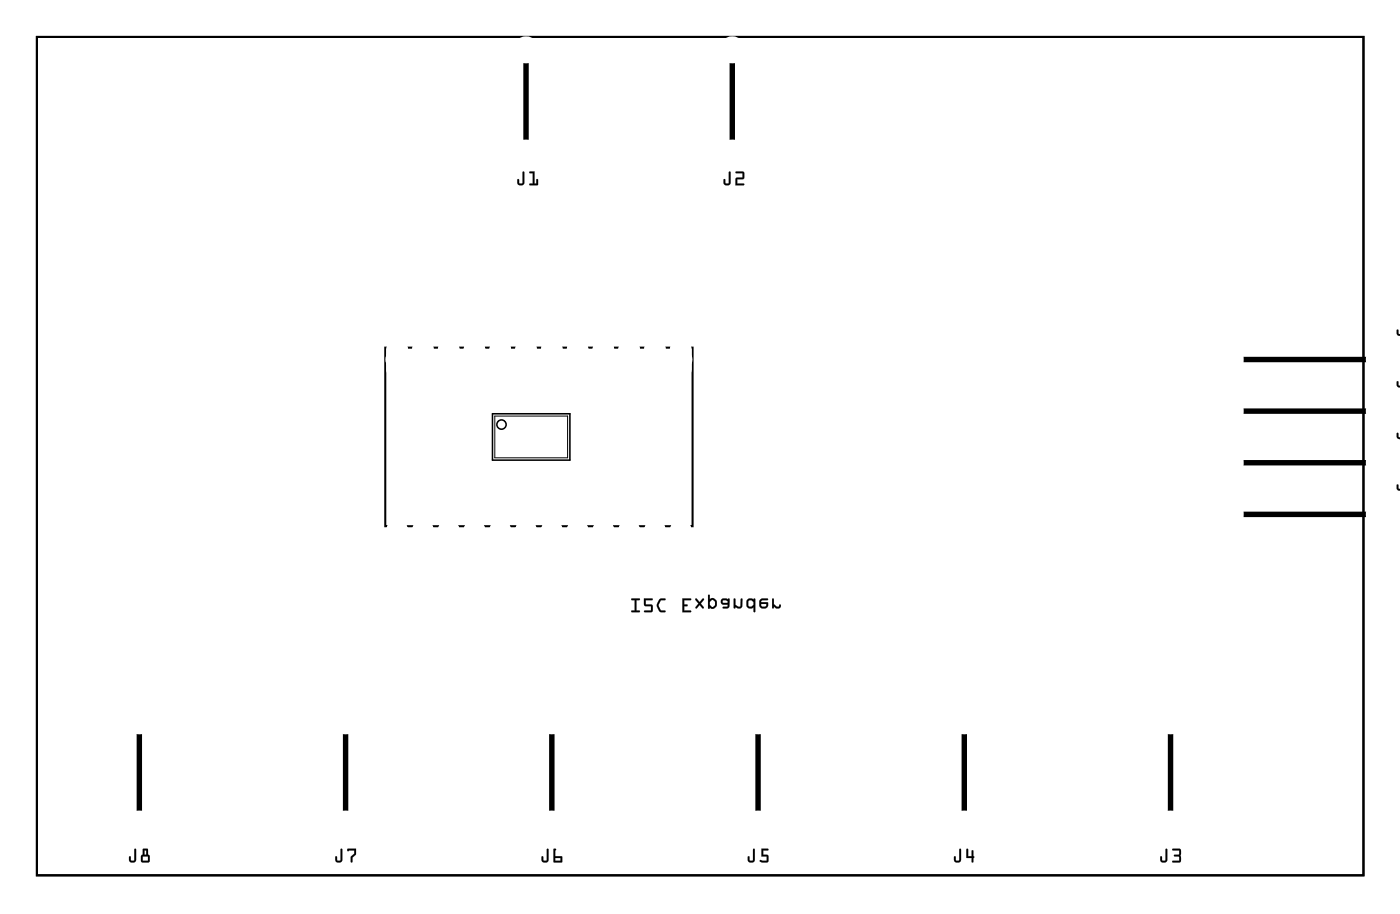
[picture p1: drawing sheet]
<svg xmlns="http://www.w3.org/2000/svg" width="138mm" height="90mm" viewBox="0 0 138 90" stroke-linecap="round" stroke-linejoin="round" font-family="sans-serif">
<path d="M3.6 3.6h130.7v82.6h-130.7zM38 34.2h30.2v17.6h-30.2z" fill="none" stroke="#000" stroke-width=".2"/>
<g fill="#000">
<path d="M51.5 16.9l.2 .1v1a.37 .37 0 0 1-.4 .3 .37 .37 0 0 1-.3-.3v-.3a.1 .1 0 0 1 .1-.1 .1 .1 0 0 1 .1 .1v.3h.3zM51.5 16.9v1.1h-.3l-.1-.4-.1 .1v.3a.35 .35 0 0 0 .3 .2 .35 .35 0 0 0 .4-.2v-1zM52.2 16.9h.5v1.2h.1v-.4a.1 .1 0 0 1 .1-.1 .1 .1 0 0 1 .1 .1v.5h-.8a.1 .1 0 0 1-.1 0 .1 .1 0 0 1 .1-.1h.3v-1h-.3zM52.2 16.9v.1h.3v1.1h-.3v.1h.8v-.6l-.2 .1v.4h-.1v-1.2z"/>
<path d="M51.5 16.9l.2 .1v1a.36 .36 0 0 1-.4 .2 .36 .36 0 0 1-.3-.2v-.3l.1-.1v.1l.1 .3h.3zM52.2 16.9h.5v1.2h.1v-.4l.2-.1v.6h-.9l.1-.1h.3v-1l-.3-.1z"/>
<path d="M71.8 16.9l.2 .1v1a.37 .37 0 0 1-.4 .3 .37 .37 0 0 1-.3-.3v-.3a.1 .1 0 0 1 .1-.1 .1 .1 0 0 1 .1 .1v.3h.3zM71.8 16.9v1.1h-.3l-.1-.4-.1 .1v.3a.35 .35 0 0 0 .3 .2 .35 .35 0 0 0 .4-.2v-1zM72.5 16.9h.7l.1 .1v.6h-.7v.5h.6a.1 .1 0 0 1 .1 .1 .1 .1 0 0 1-.1 0h-.7v-.7h.7v-.4h-.7zM72.5 16.9v.1h.7v.5h-.7v.7h.8v-.1h-.7v-.5h.7v-.6l-.1-.1z"/>
<path d="M71.8 16.9l.2 .1v1a.36 .36 0 0 1-.4 .2 .36 .36 0 0 1-.3-.2v-.3l.1-.1 .1 .1v.3h.3zM72.5 16.9h.7l.1 .1v.6h-.7v.5h.7v.1h-.8v-.7h.7v-.4l-.7-.1z"/>
<path d="M3.6 3.6v82.6h130.7v-82.6zM3.6 3.6h130.7v82.6h-130.7z"/>
<path d="M138 31.7v1.4l-.3-.1-.1-.5a.1 .1 0 0 1 .1-.1 .1 .1 0 0 1 .1 .1v.3l.2 .1zM138 31.7v1.2l-.2-.1v-.3h-.2v.4l.3 .1h.1zM138 32.1v1zM138 32.1v.9zM138 32.1v1zM138 32.1v.9zM138 32v1.4zM138 32v1.4zM138 32.2v.7zM138 32.2v.7zM138 32.1v1zM138 32.1v.9zM138 32.2v.3zM138 32.2v.3zM138 32.1v1zM138 32.1v.9zM138 31.7v1.4zM138 31.7v1.3z"/>
<path d="M138 36.8v1.3h-.3l-.1-.5a.1 .1 0 0 1 .1-.1 .1 .1 0 0 1 .1 .1v.3l.2 .1zM138 36.8v1.2l-.2-.1v-.4l-.2 .1v.4l.3 .1h.1zM138 37.1v1zM138 37.2v.9zM138 37.1v1zM138 37.2v.9zM138 37.1v1.4zM138 37.1v1.4zM138 37.3v.7zM138 37.3v.7zM138 37.1v1zM138 37.2v.9zM138 37.3v.3zM138 37.3v.3zM138 37.1v1zM138 37.2v.9zM138 36.8v1.3zM138 36.8v1.3z"/>
<path d="M138 31.7v1.4h-.1l-.3-.2v-.4h.2v.3l.2 .1zM138 32.1v1zM138 32.1v1zM138 32v1.4zM138 32.2v.7zM138 32.1v1zM138 32.2v.3zM138 32.1v1zM138 31.7v1.4z"/>
<path d="M138 36.8v1.3h-.1l-.3-.1v-.4l.2-.1v.4l.2 .1zM138 37.1v1zM138 37.1v1zM138 37.1v1.4zM138 37.3v.7zM138 37.1v1zM138 37.3v.3zM138 37.1v1zM138 36.8v1.3z"/>
<path d="M62.2 58.9v.2h.3v1h-.2a.1 .1 0 0 0-.1 .1 .1 .1 0 0 0 .1 .1h.7a.1 .1 0 0 0 .1-.1 .1 .1 0 0 0-.1-.1h-.3v-1h.3a.1 .1 0 0 0 .1-.1 .1 .1 0 0 0-.1-.1zM62.2 58.9l.8 .1v.1h-.3v1h.3v.1h-.8v-.1h.3v-1h-.3zM63.4 58.9l.1 .7 .6 .1v.4h-.6a.1 .1 0 0 0-.1 .1 .1 .1 0 0 0 .1 .1h.6l.2-.1v-.7h-.7v-.4h.6a.1 .1 0 0 0 .1-.1 .1 .1 0 0 0-.1-.1zM63.4 58.9l.9 .1-.1 .1h-.6v.4h.5l.2 .1v.5l-.1 .1h-.7v-.1h.6v-.4l-.6-.1zM65 59l-.3 .5v.3l.3 .4 .5 .1a.1 .1 0 0 0 .1-.1 .1 .1 0 0 0-.1-.1h-.4l-.2-.5 .2-.5h.4a.1 .1 0 0 0 .1-.1 .1 .1 0 0 0-.1-.1zM65 59l.2-.1 .4 .1-.1 .1h-.4l-.2 .5 .2 .5h.4l.1 .1h-.6l-.2-.4a.77 .77 0 0 1 .2-.8zM67.2 58.9v1.4h.8a.1 .1 0 0 0 .1-.1 .1 .1 0 0 0-.1-.1h-.6v-.4h.3a.1 .1 0 0 0 .1-.1 .1 .1 0 0 0-.1-.1h-.3v-.4h.6a.1 .1 0 0 0 .1-.1 .1 .1 0 0 0-.1-.1zM67.2 58.9l.9 .1-.1 .1h-.6v.4h.3v.1v.1h-.3v.4h.6v.1l-.8 .1zM68.5 58.9v.1l.3 .4-.3 .3a.1 .1 0 0 0 0 .2 .1 .1 0 0 0 .2 0l.2-.4 .3 .4a.1 .1 0 0 0 .1 0 .1 .1 0 0 0 0-.2l-.3-.3 .4-.4a.1 .1 0 0 0-.1-.1 .1 .1 0 0 0-.1 0l-.3 .4-.2-.4zM68.5 58.9h.2l.2 .4 .3-.4h.1v.1l-.3 .4 .3 .3v.2h-.1l-.3-.4-.2 .4h-.2v-.2l.3-.3-.3-.4zM69.8 58.5v1.3a.1 .1 0 0 0 .1 .1 .1 .1 0 0 0 0-.1l.2 .1h.2l.3-.2v-.2a.5 .5 0 0 0-.2-.6h-.3l-.2 .1v-.4zM69.8 58.6h.1v.4l.2-.1h.2l.3 .2v.5l-.3 .3h-.2l-.2-.1v.1h-.1zM70 59.2l.2-.2 .2 .2v.4l-.2 .1h-.1l-.2-.2zM70 59.2l-.1 .3 .3 .3 .3-.2v-.4l-.3-.2zM71.1 59l-.1 .2 .1 .2 .6 .1-.1 .2h-.3a.1 .1 0 0 0-.1 .1 .1 .1 0 0 0 .1 .1h.4l.2-.2v-.7a.09 .09 0 0 0-.1-.1 .09 .09 0 0 0-.1 .1l-.2-.1zM71.1 59l.2-.1 .4 .1 .2-.1v.7l-.1 .2-.6 .1 .1-.2h.4v-.2l-.6-.1-.1-.1zM71.2 59.1h.3l.2 .1v.1h-.4zM71.2 59.1v.2h.5v-.1l-.2-.1zM72.3 58.9v.9a.1 .1 0 0 0 .1 .1 .11 .11 0 0 0 .1-.2 .39 .39 0 0 0 .6-.1l.1-.6a.09 .09 0 0 0-.1-.1 .09 .09 0 0 0-.1 .1v.6l-.3 .1-.2-.2v-.5zM72.3 58.9l.1 .1 .1 .5 .2 .2h.3v-.7l.1-.1v.7a.32 .32 0 0 1-.5 .2l-.1-.1-.1 .2-.1-.1zM73.6 59l-.1 .2 .1 .5 .3 .2 .3-.1v.4a.1 .1 0 0 0 .1 .1 .1 .1 0 0 0 .1-.1v-1.2a.1 .1 0 0 0-.1-.1 .1 .1 0 0 0-.1 .1l-.2-.1zM73.6 59l.2-.1h.3l.1 .1 .1-.1 .1 .1v1.2h-.1l-.1-.4-.3 .1-.3-.2v-.5zM73.8 59.2l.2-.1 .2 .2v.2l-.2 .2-.2-.1zM73.7 59.1v.5l.1 .1h.2l.2-.2v-.3l-.2-.1zM74.9 59l-.1 .2v.4l.3 .3h.3l.2-.1 .1-.4-.1-.1h-.6v-.1l.1-.1h.5a.1 .1 0 0 0 .1-.1 .1 .1 0 0 0-.1-.1h-.5zM74.9 59l.2-.1h.5v.2h-.5l-.1 .1v.1h.6v.4l-.1 .1-.4 .1-.2-.2-.1-.5zM75 59.4h.5v.2l-.4 .1zM75 59.4v.2l.1 .1h.3l.1-.1v-.2zM76.1 58.9v.9a.1 .1 0 0 0 .1 .1 .1 .1 0 0 0 .1-.1l-.1-.1 .2 .2a.33 .33 0 0 0 .4 0 .33 .33 0 0 0 .1-.4 .14 .14 0 0 0-.1 0 .14 .14 0 0 0-.1 .2h-.2l-.3-.2v-.5zM76.1 58.9l.1 .1v.5l.3 .2h.2l.2-.2a.23 .23 0 0 1 0 .3 .23 .23 0 0 1-.2 .1h-.2l-.3-.2v.2l-.1-.1z"/>
<path d="M62.2 58.9v.2h.3v1h-.3v.1l.8 .1v-.2h-.3v-1h.3v-.1zM63.4 58.9l.1 .7 .6 .1v.4h-.6v.1h.7l.1-.1v-.5l-.2-.1h-.5v-.4h.6l.1-.1zM65 59l-.3 .5 .1 .3 .2 .4 .5 .1v-.2h-.4l-.2-.5 .2-.5h.4l.1-.1-.4-.1zM67.2 58.9v1.4h.8v-.2h-.6v-.4h.3l.1-.1-.1-.1h-.3v-.4h.6l.1-.1zM68.5 58.9v.1l.3 .4-.3 .3v.2h.2l.2-.4 .3 .4h.1v-.2l-.3-.3 .3-.4v-.1h-.1l-.3 .4-.2-.4zM69.8 58.6v1.3a.09 .09 0 0 0 .1 0 .09 .09 0 0 0 0-.1l.4 .1 .3-.3a.54 .54 0 0 0-.4-.7l-.3 .1v-.4zM70 59.2l.2-.2 .2 .2v.4l-.2 .1-.3-.2zM71.1 59l-.1 .2 .1 .2 .6 .1v.2h-.5v.2l.6-.1 .1-.2v-.7l-.2 .1-.4-.1zM71.2 59.1h.3l.2 .1v.1h-.4zM72.3 58.9v1h.1l.1-.2a.38 .38 0 0 0 .3 .2 .38 .38 0 0 0 .3-.3v-.7l-.1 .1v.6l-.1 .1-.4-.2v-.5zM73.6 59l-.1 .2 .1 .5 .3 .2 .3-.1v.4l.2 .1v-1.3l-.1-.1-.1 .1-.4-.1zM73.8 59.1h.2l.2 .2v.2l-.2 .2-.3-.1zM74.9 59l-.1 .2 .1 .5 .2 .2 .4-.1 .2-.1v-.4h-.7v-.1l.1-.1h.5l.1-.2h-.6zM75 59.4h.5v.2l-.4 .1-.1-.1zM76.1 58.9v.9l.1 .1v-.2l.3 .2a.33 .33 0 0 0 .3 0 .33 .33 0 0 0 .1-.4 .12 .12 0 0 0-.1 0 .12 .12 0 0 0-.1 .2h-.2l-.3-.2v-.5z"/>
<path d="M138 46.9v1.4l-.3-.1-.1-.4a.1 .1 0 0 1 .1-.1 .1 .1 0 0 1 .1 .1v.3h.2zM138 46.9v1.2h-.2v-.4l-.2 .1v.3l.3 .2h.1zM138 47.3v1zM138 47.3v1zM138 47.3v1zM138 47.3v1zM138 47.3v1.4zM138 47.3v1.4zM138 47.5v.6zM138 47.4v.8zM138 47.3v1zM138 47.3v1zM138 47.5v.3zM138 47.5v.3zM138 47.3v1zM138 47.3v1zM138 46.9v1.4zM138 46.9v1.4z"/>
<path d="M138 41.8v1.4l-.3-.1-.1-.4a.1 .1 0 0 1 .1-.1 .1 .1 0 0 1 .1 .1v.3h.2zM138 41.9v1.1h-.2v-.4l-.2 .1v.4l.3 .1h.1zM138 42.2v1zM138 42.2v1zM138 42.2v1zM138 42.2v1zM138 42.2v1.4zM138 42.2v1.4zM138 42.4v.7zM138 42.4v.7zM138 42.2v1zM138 42.2v1zM138 42.4v.3zM138 42.4v.3zM138 42.2v1zM138 42.2v1zM138 41.8v1.4zM138 41.9v1.3z"/>
<path d="M138 46.9v1.4h-.1l-.3-.2v-.3l.2-.1v.4h.2zM138 47.3v1zM138 47.3v1zM138 47.3v1.4zM138 47.4v.8zM138 47.3v1zM138 47.5v.3zM138 47.3v1zM138 46.9v1.4z"/>
<path d="M138 41.9v1.3h-.1l-.3-.1v-.4l.2-.1v.4h.2zM138 42.2v1zM138 42.2v1zM138 42.2v1.4zM138 42.4v.7zM138 42.2v1zM138 42.4v.3zM138 42.2v1zM138 41.9v1.3z"/>
<path d="M13.3 83.5l.1 .1v1a.37 .37 0 0 1-.3 .3 .37 .37 0 0 1-.4-.3v-.2a.1 .1 0 0 1 .1-.1 .1 .1 0 0 1 .1 .1v.3h.3zM13.3 83.6l-.1 1.1h-.3l-.1-.4h-.1v.3a.35 .35 0 0 0 .4 .3 .35 .35 0 0 0 .3-.3v-1zM14.1 83.5l.5 .1v.5l.2 .2v.4l-.1 .2h-.6l-.2-.1v-.5l.2-.2zM14.1 83.6v.5l-.2 .2v.5l.2 .1h.5l.1-.2v-.4l-.1-.2v-.5zM14.1 84.3v.4h.5v-.4zM14.1 84.3h.5v.4h-.5zM14.2 83.7v.4h.2v-.4zM14.2 83.7h.2v.4h-.2z"/>
<path d="M13.3 83.6h.1v1a.36 .36 0 0 1-.3 .3 .36 .36 0 0 1-.4-.3v-.3h.1h.1v.4h.3zM14.1 83.6h.5v.5l.2 .2v.4l-.2 .2h-.5l-.2-.1v-.5l.2-.2zM14.1 84.3v.4h.5v-.4zM14.2 83.7v.4h.2v-.4z"/>
<path d="M33.6 83.5l.1 .1v1a.37 .37 0 0 1-.3 .3 .37 .37 0 0 1-.4-.3v-.2a.1 .1 0 0 1 .1-.1 .1 .1 0 0 1 .1 .1v.3h.3zM33.6 83.6v1.1h-.4l-.1-.4h-.1v.3a.35 .35 0 0 0 .4 .3 .35 .35 0 0 0 .3-.3v-1zM34.2 83.5h.9v.6l-.4 .3v.4a.1 .1 0 0 1-.1 .1 .1 .1 0 0 1-.1-.1l.1-.5 .3-.3v-.3h-.5l-.1 .1zM34.2 83.6l.1 .2 .6-.1v.3l-.3 .4v.4l.1 .1v-.5l.4-.3v-.6z"/>
<path d="M33.6 83.6h.1v1a.36 .36 0 0 1-.3 .3 .36 .36 0 0 1-.4-.3v-.3h.1h.1v.4h.3zM34.2 83.6l.9-.1v.6l-.4 .3v.5l-.1-.1v-.4l.3-.4v-.3l-.6 .1z"/>
<path d="M53.9 83.5l.2 .1v1a.37 .37 0 0 1-.4 .3 .37 .37 0 0 1-.4-.3v-.2a.1 .1 0 0 1 .1-.1 .1 .1 0 0 1 .1 .1l.1 .3h.2zM53.9 83.6v1.1h-.4l-.1-.4v.3a.35 .35 0 0 0 .3 .3 .35 .35 0 0 0 .3-.3v-1zM54.5 83.5h.2a.09 .09 0 0 1 .1 .1 .09 .09 0 0 1-.1 .1v.6h.7l-.1 .6-.8-.1zM54.6 83.6l-.1 1.2 .8 .1 .1-.6h-.7v-.6l.1-.1zM54.7 84.4v.3h.5v-.3zM54.7 84.4h.5v.3h-.5z"/>
<path d="M53.9 83.6h.1v1a.36 .36 0 0 1-.3 .3 .36 .36 0 0 1-.3-.3v-.3h.1l.1 .4h.3zM54.6 83.6h.2l-.1 .1v.6h.7l-.1 .6-.8-.1zM54.7 84.4v.3h.5v-.3z"/>
<path d="M74.2 83.5l.2 .1v1a.37 .37 0 0 1-.4 .3 .37 .37 0 0 1-.3-.3v-.2a.1 .1 0 0 1 .1-.1 .1 .1 0 0 1 .1 .1v.3h.3zM74.2 83.6v1.1h-.3l-.1-.4h-.1v.3a.35 .35 0 0 0 .3 .3 .35 .35 0 0 0 .4-.3v-1zM75 83.5h.6a.1 .1 0 0 1 .1 .1 .1 .1 0 0 1-.1 .1h-.4v.4l.5 .1v.6l-.2 .1-.6-.1a.1 .1 0 0 1-.1-.1 .11 .11 0 0 1 .2-.1l.5 .1v-.4h-.5zM75 83.5v.8h.5v.4h-.6v.1l.2 .1h.5l.1-.2v-.5l-.1-.1h-.4v-.4h.5v-.1z"/>
<path d="M74.2 83.6h.2v1a.36 .36 0 0 1-.4 .3 .36 .36 0 0 1-.3-.3v-.3h.1l.1 .4h.3zM75 83.5h.6l.1 .1-.1 .1h-.4v.4h.4l.1 .1v.6l-.2 .1h-.4a.15 .15 0 0 1-.2 0 .16 .16 0 0 1 .1-.3l.5 .1v-.4h-.5z"/>
<path d="M94.5 83.5l.2 .1v1a.37 .37 0 0 1-.4 .3 .37 .37 0 0 1-.3-.3v-.2a.1 .1 0 0 1 .1-.1 .1 .1 0 0 1 .1 .1v.3h.3zM94.5 83.6v1.1h-.3l-.1-.4h-.1v.3a.35 .35 0 0 0 .3 .3 .35 .35 0 0 0 .4-.3v-1zM95.2 83.5l.2 .1v.7h.3v-.5a.1 .1 0 0 1 .1-.1 .1 .1 0 0 1 .1 .1v.5a.09 .09 0 0 1 .1 .1 .09 .09 0 0 1-.1 0v.4a.1 .1 0 0 1-.1 .1 .1 .1 0 0 1-.1-.1v-.4l-.5 .1zM95.2 83.6v.8h.5v.4l.1 .1 .1-.5h.1l-.1-.1v-.6h-.2v.6h-.3v-.7z"/>
<path d="M94.5 83.6h.2v1a.36 .36 0 0 1-.4 .3 .36 .36 0 0 1-.3-.3v-.3h.1h.1v.4h.3zM95.2 83.6h.2v.7h.3v-.6h.2v.6l.1 .1h-.1v.5l-.2-.1v-.4h-.5z"/>
<path d="M114.9 83.5l.1 .1v1a.37 .37 0 0 1-.3 .3 .37 .37 0 0 1-.4-.3v-.2a.1 .1 0 0 1 .1-.1 .1 .1 0 0 1 .1 .1v.3h.3zM114.9 83.6l-.1 1.1h-.3l-.1-.4h-.1v.3a.35 .35 0 0 0 .4 .3 .35 .35 0 0 0 .3-.3v-1zM115.5 83.5h.7l.2 .2-.1 .5 .1 .6-.2 .1h-.6a.1 .1 0 0 1-.1-.1 .1 .1 0 0 1 .1-.1h.6l-.1-.4h-.4a.1 .1 0 0 1 0-.1 .1 .1 0 0 1 0-.1h.4l.1-.4h-.7zM115.5 83.6v.1h.7v.4h-.5v.1v.1h.5v.4h-.6l-.1 .1 .7 .1 .1-.2v-.5v-.6l-.1-.1z"/>
<path d="M114.9 83.6h.1v1a.36 .36 0 0 1-.3 .3 .36 .36 0 0 1-.4-.3v-.3h.1h.1v.4h.3zM115.5 83.6l.7-.1 .1 .1v.6l.1 .5-.2 .2-.7-.1 .1-.1h.6v-.4h-.5v-.1v-.1h.5v-.4h-.7z"/>
</g>
<path d="M51.8 5.9v8.2M72.1 5.9v8.2M121.4 35.4h13.3M121.4 50.6h13.3M121.4 45.5h13.3M121.4 40.5h13.3M13.7 71.9v8.3M34 71.9v8.3M54.4 71.9v8.3M74.7 71.9v8.3M95 71.9v8.3M115.3 71.9v8.3" fill="none" stroke="#000" stroke-width=".53"/>
<g fill="none" stroke="#000" stroke-width=".15">
<path d="M48.5 40.7h7.7v4.6h-7.7z"/>
<circle cx="49.4" cy="41.8" r=".46"/>
</g>
<path d="M48.8 41h7.1v4.1h-7.1z" fill="none" stroke="#000" stroke-width=".1"/>
<circle cx="51.8" cy="15.1" r=".7" fill="#fff"/>
<circle cx="51.8" cy="15.1" r=".7" fill="none" stroke="#fff" stroke-width=".76" stroke-linecap="butt"/>
<circle cx="51.8" cy="4.9" r=".7" fill="#fff"/>
<circle cx="51.8" cy="4.9" r=".7" fill="none" stroke="#fff" stroke-width=".76" stroke-linecap="butt"/>
<circle cx="67.1" cy="50.6" r=".67" fill="#fff"/>
<circle cx="67.1" cy="50.6" r=".67" fill="none" stroke="#fff" stroke-width=".59"/>
<circle cx="64.5" cy="50.6" r=".67" fill="#fff"/>
<circle cx="64.5" cy="50.6" r=".67" fill="none" stroke="#fff" stroke-width=".59"/>
<circle cx="62" cy="50.6" r=".67" fill="#fff"/>
<circle cx="62" cy="50.6" r=".67" fill="none" stroke="#fff" stroke-width=".59"/>
<circle cx="59.4" cy="50.6" r=".67" fill="#fff"/>
<circle cx="59.4" cy="50.6" r=".67" fill="none" stroke="#fff" stroke-width=".59"/>
<circle cx="56.9" cy="50.6" r=".67" fill="#fff"/>
<circle cx="56.9" cy="50.6" r=".67" fill="none" stroke="#fff" stroke-width=".59"/>
<circle cx="54.4" cy="50.6" r=".67" fill="#fff"/>
<circle cx="54.4" cy="50.6" r=".67" fill="none" stroke="#fff" stroke-width=".59"/>
<circle cx="51.8" cy="50.6" r=".67" fill="#fff"/>
<circle cx="51.8" cy="50.6" r=".67" fill="none" stroke="#fff" stroke-width=".59"/>
<circle cx="49.3" cy="50.6" r=".67" fill="#fff"/>
<circle cx="49.3" cy="50.6" r=".67" fill="none" stroke="#fff" stroke-width=".59"/>
<circle cx="46.7" cy="50.6" r=".67" fill="#fff"/>
<circle cx="46.7" cy="50.6" r=".67" fill="none" stroke="#fff" stroke-width=".59"/>
<circle cx="44.2" cy="50.6" r=".67" fill="#fff"/>
<circle cx="44.2" cy="50.6" r=".67" fill="none" stroke="#fff" stroke-width=".59"/>
<circle cx="41.7" cy="50.6" r=".67" fill="#fff"/>
<circle cx="41.7" cy="50.6" r=".67" fill="none" stroke="#fff" stroke-width=".59"/>
<circle cx="39.1" cy="50.6" r=".67" fill="#fff"/>
<circle cx="39.1" cy="50.6" r=".67" fill="none" stroke="#fff" stroke-width=".59"/>
<circle cx="39.1" cy="35.4" r=".67" fill="#fff"/>
<circle cx="39.1" cy="35.4" r=".67" fill="none" stroke="#fff" stroke-width=".59"/>
<circle cx="41.7" cy="35.4" r=".67" fill="#fff"/>
<circle cx="41.7" cy="35.4" r=".67" fill="none" stroke="#fff" stroke-width=".59"/>
<circle cx="44.2" cy="35.4" r=".67" fill="#fff"/>
<circle cx="44.2" cy="35.4" r=".67" fill="none" stroke="#fff" stroke-width=".59"/>
<circle cx="46.7" cy="35.4" r=".67" fill="#fff"/>
<circle cx="46.7" cy="35.4" r=".67" fill="none" stroke="#fff" stroke-width=".59"/>
<circle cx="49.3" cy="35.4" r=".67" fill="#fff"/>
<circle cx="49.3" cy="35.4" r=".67" fill="none" stroke="#fff" stroke-width=".59"/>
<circle cx="51.8" cy="35.4" r=".67" fill="#fff"/>
<circle cx="51.8" cy="35.4" r=".67" fill="none" stroke="#fff" stroke-width=".59"/>
<circle cx="54.4" cy="35.4" r=".67" fill="#fff"/>
<circle cx="54.4" cy="35.4" r=".67" fill="none" stroke="#fff" stroke-width=".59"/>
<circle cx="56.9" cy="35.4" r=".67" fill="#fff"/>
<circle cx="56.9" cy="35.4" r=".67" fill="none" stroke="#fff" stroke-width=".59"/>
<circle cx="59.4" cy="35.4" r=".67" fill="#fff"/>
<circle cx="59.4" cy="35.4" r=".67" fill="none" stroke="#fff" stroke-width=".59"/>
<circle cx="62" cy="35.4" r=".67" fill="#fff"/>
<circle cx="62" cy="35.4" r=".67" fill="none" stroke="#fff" stroke-width=".59"/>
<circle cx="64.5" cy="35.4" r=".67" fill="#fff"/>
<circle cx="64.5" cy="35.4" r=".67" fill="none" stroke="#fff" stroke-width=".59"/>
<circle cx="67.1" cy="35.4" r=".67" fill="#fff"/>
<circle cx="67.1" cy="35.4" r=".67" fill="none" stroke="#fff" stroke-width=".59"/>
<circle cx="46.7" cy="4.9" r=".75" fill="#fff"/>
<circle cx="46.7" cy="4.9" r=".75" fill="none" stroke="#fff" stroke-width=".64" stroke-linecap="butt"/>
<path d="M45.1 4.2a.94 .94 0 0 0-.2 1.1 .94 .94 0 0 0 .9 .5h1.9a.94 .94 0 0 0 .9-.9 .94 .94 0 0 0-.9-.9h-1.9h-.4zM46.2 4.9a.56 .56 0 0 1 1.1 0 .56 .56 0 0 1-1.1 0z" fill="#fff"/>
<g fill="none" stroke="#fff" stroke-width=".25">
<path d="M45.1 4.2l.3-.2h.4h1.9a.94 .94 0 0 1 .9 .9 .94 .94 0 0 1-.9 .9h-1.9a.94 .94 0 0 1-.9-.5 .94 .94 0 0 1 .2-1.1z"/>
<circle cx="46.7" cy="4.9" r=".56"/>
</g>
<circle cx="46.7" cy="7.4" r=".75" fill="#fff"/>
<circle cx="46.7" cy="7.4" r=".75" fill="none" stroke="#fff" stroke-width=".64" stroke-linecap="butt"/>
<path d="M45.1 6.8a.94 .94 0 0 0-.2 1 .94 .94 0 0 0 .9 .6h1.9a.94 .94 0 0 0 .9-1 .94 .94 0 0 0-.9-.9h-1.9l-.4 .1zM46.2 7.4a.56 .56 0 0 1 1.1 0 .56 .56 0 0 1-1.1 0z" fill="#fff"/>
<g fill="none" stroke="#fff" stroke-width=".25">
<path d="M45.1 6.8l.3-.2 .4-.1h1.9a.94 .94 0 0 1 .9 .9 .94 .94 0 0 1-.9 1h-1.9a.94 .94 0 0 1-.9-.6 .94 .94 0 0 1 .2-1z"/>
<circle cx="46.7" cy="7.4" r=".56"/>
</g>
<circle cx="46.7" cy="10" r=".75" fill="#fff"/>
<circle cx="46.7" cy="10" r=".75" fill="none" stroke="#fff" stroke-width=".64" stroke-linecap="butt"/>
<path d="M45.1 9.3a.94 .94 0 0 0-.2 1 .94 .94 0 0 0 .9 .6h1.9a.94 .94 0 0 0 .9-.9 .94 .94 0 0 0-.9-1h-1.9l-.4 .1zM46.2 10a.56 .56 0 0 1 1.1 0 .56 .56 0 0 1-1.1 0z" fill="#fff"/>
<g fill="none" stroke="#fff" stroke-width=".25">
<path d="M45.1 9.3l.3-.2 .4-.1h1.9a.94 .94 0 0 1 .9 1 .94 .94 0 0 1-.9 .9h-1.9a.94 .94 0 0 1-.9-.6 .94 .94 0 0 1 .2-1z"/>
<circle cx="46.7" cy="10" r=".56"/>
</g>
<circle cx="46.7" cy="12.5" r=".75" fill="#fff"/>
<circle cx="46.7" cy="12.5" r=".75" fill="none" stroke="#fff" stroke-width=".64" stroke-linecap="butt"/>
<path d="M45.1 11.9a.94 .94 0 0 0-.2 1 .94 .94 0 0 0 .9 .6h1.9a.94 .94 0 0 0 .9-1 .94 .94 0 0 0-.9-.9h-1.9l-.4 .1zM46.2 12.5a.56 .56 0 0 1 1.1 0 .56 .56 0 0 1-1.1 0z" fill="#fff"/>
<g fill="none" stroke="#fff" stroke-width=".25">
<path d="M45.1 11.9l.3-.2 .4-.1h1.9a.94 .94 0 0 1 .9 .9 .94 .94 0 0 1-.9 1h-1.9a.94 .94 0 0 1-.9-.6 .94 .94 0 0 1 .2-1z"/>
<circle cx="46.7" cy="12.5" r=".56"/>
</g>
<circle cx="46.7" cy="15.1" r=".75" fill="#fff"/>
<circle cx="46.7" cy="15.1" r=".75" fill="none" stroke="#fff" stroke-width=".64" stroke-linecap="butt"/>
<path d="M45.1 14.4a.94 .94 0 0 0-.2 1 .94 .94 0 0 0 .9 .6h1.9a.94 .94 0 0 0 .9-.9 .94 .94 0 0 0-.9-1h-1.9l-.4 .1zM46.2 15.1a.56 .56 0 0 1 1.1 0 .56 .56 0 0 1-1.1 0z" fill="#fff"/>
<g fill="none" stroke="#fff" stroke-width=".25">
<path d="M45.1 14.4l.3-.2 .4-.1h1.9a.94 .94 0 0 1 .9 1 .94 .94 0 0 1-.9 .9h-1.9a.94 .94 0 0 1-.9-.6 .94 .94 0 0 1 .2-1z"/>
<circle cx="46.7" cy="15.1" r=".56"/>
</g>
<circle cx="46.7" cy="4.9" r=".75" fill="#fff"/>
<circle cx="46.7" cy="4.9" r=".75" fill="none" stroke="#fff" stroke-width=".64" stroke-linecap="butt"/>
<path d="M45.1 4.2a.94 .94 0 0 0-.2 1.1 .94 .94 0 0 0 .9 .5h1.9a.94 .94 0 0 0 .9-.9 .94 .94 0 0 0-.9-.9h-1.9h-.4zM46.2 4.9a.56 .56 0 0 1 1.1 0 .56 .56 0 0 1-1.1 0z" fill="#fff"/>
<g fill="none" stroke="#fff" stroke-width=".25">
<path d="M45.1 4.2l.3-.2h.4h1.9a.94 .94 0 0 1 .9 .9 .94 .94 0 0 1-.9 .9h-1.9a.94 .94 0 0 1-.9-.5 .94 .94 0 0 1 .2-1.1z"/>
<circle cx="46.7" cy="4.9" r=".56"/>
</g>
<circle cx="46.7" cy="7.4" r=".75" fill="#fff"/>
<circle cx="46.7" cy="7.4" r=".75" fill="none" stroke="#fff" stroke-width=".64" stroke-linecap="butt"/>
<path d="M45.1 6.8a.94 .94 0 0 0-.2 1 .94 .94 0 0 0 .9 .6h1.9a.94 .94 0 0 0 .9-1 .94 .94 0 0 0-.9-.9h-1.9l-.4 .1zM46.2 7.4a.56 .56 0 0 1 1.1 0 .56 .56 0 0 1-1.1 0z" fill="#fff"/>
<g fill="none" stroke="#fff" stroke-width=".25">
<path d="M45.1 6.8l.3-.2 .4-.1h1.9a.94 .94 0 0 1 .9 .9 .94 .94 0 0 1-.9 1h-1.9a.94 .94 0 0 1-.9-.6 .94 .94 0 0 1 .2-1z"/>
<circle cx="46.7" cy="7.4" r=".56"/>
</g>
<circle cx="46.7" cy="10" r=".75" fill="#fff"/>
<circle cx="46.7" cy="10" r=".75" fill="none" stroke="#fff" stroke-width=".64" stroke-linecap="butt"/>
<path d="M45.1 9.3a.94 .94 0 0 0-.2 1 .94 .94 0 0 0 .9 .6h1.9a.94 .94 0 0 0 .9-.9 .94 .94 0 0 0-.9-1h-1.9l-.4 .1zM46.2 10a.56 .56 0 0 1 1.1 0 .56 .56 0 0 1-1.1 0z" fill="#fff"/>
<g fill="none" stroke="#fff" stroke-width=".25">
<path d="M45.1 9.3l.3-.2 .4-.1h1.9a.94 .94 0 0 1 .9 1 .94 .94 0 0 1-.9 .9h-1.9a.94 .94 0 0 1-.9-.6 .94 .94 0 0 1 .2-1z"/>
<circle cx="46.7" cy="10" r=".56"/>
</g>
<circle cx="46.7" cy="12.5" r=".75" fill="#fff"/>
<circle cx="46.7" cy="12.5" r=".75" fill="none" stroke="#fff" stroke-width=".64" stroke-linecap="butt"/>
<path d="M45.1 11.9a.94 .94 0 0 0-.2 1 .94 .94 0 0 0 .9 .6h1.9a.94 .94 0 0 0 .9-1 .94 .94 0 0 0-.9-.9h-1.9l-.4 .1zM46.2 12.5a.56 .56 0 0 1 1.1 0 .56 .56 0 0 1-1.1 0z" fill="#fff"/>
<g fill="none" stroke="#fff" stroke-width=".25">
<path d="M45.1 11.9l.3-.2 .4-.1h1.9a.94 .94 0 0 1 .9 .9 .94 .94 0 0 1-.9 1h-1.9a.94 .94 0 0 1-.9-.6 .94 .94 0 0 1 .2-1z"/>
<circle cx="46.7" cy="12.5" r=".56"/>
</g>
<circle cx="46.7" cy="15.1" r=".75" fill="#fff"/>
<circle cx="46.7" cy="15.1" r=".75" fill="none" stroke="#fff" stroke-width=".64" stroke-linecap="butt"/>
<path d="M45.1 14.4a.94 .94 0 0 0-.2 1 .94 .94 0 0 0 .9 .6h1.9a.94 .94 0 0 0 .9-.9 .94 .94 0 0 0-.9-1h-1.9l-.4 .1zM46.2 15.1a.56 .56 0 0 1 1.1 0 .56 .56 0 0 1-1.1 0z" fill="#fff"/>
<g fill="none" stroke="#fff" stroke-width=".25">
<path d="M45.1 14.4l.3-.2 .4-.1h1.9a.94 .94 0 0 1 .9 1 .94 .94 0 0 1-.9 .9h-1.9a.94 .94 0 0 1-.9-.6 .94 .94 0 0 1 .2-1z"/>
<circle cx="46.7" cy="15.1" r=".56"/>
</g>
<circle cx="56.9" cy="4.9" r=".75" fill="#fff"/>
<circle cx="56.9" cy="4.9" r=".75" fill="none" stroke="#fff" stroke-width=".64" stroke-linecap="butt"/>
<path d="M55.3 4.2a.94 .94 0 0 0-.2 1.1 .94 .94 0 0 0 .9 .5h1.8a.94 .94 0 0 0 1-.9 .94 .94 0 0 0-1-.9h-1.8h-.4zM56.3 4.9a.6 .6 0 0 1 1.2 0 .6 .6 0 0 1-1.2 0z" fill="#fff"/>
<g fill="none" stroke="#fff" stroke-width=".25">
<path d="M55.3 4.2l.3-.2h.4h1.8a.94 .94 0 0 1 1 .9 .94 .94 0 0 1-1 .9h-1.8a.94 .94 0 0 1-.9-.5 .94 .94 0 0 1 .2-1.1z"/>
<circle cx="56.9" cy="4.9" r=".56"/>
</g>
<circle cx="56.9" cy="7.4" r=".75" fill="#fff"/>
<circle cx="56.9" cy="7.4" r=".75" fill="none" stroke="#fff" stroke-width=".64" stroke-linecap="butt"/>
<path d="M55.3 6.8a.94 .94 0 0 0-.2 1 .94 .94 0 0 0 .9 .6h1.8a.94 .94 0 0 0 1-1 .94 .94 0 0 0-1-.9h-1.8l-.4 .1zM56.3 7.4a.6 .6 0 0 1 1.2 0 .6 .6 0 0 1-1.2 0z" fill="#fff"/>
<g fill="none" stroke="#fff" stroke-width=".25">
<path d="M55.3 6.8l.3-.2 .4-.1h1.8a.94 .94 0 0 1 1 .9 .94 .94 0 0 1-1 1h-1.8a.94 .94 0 0 1-.9-.6 .94 .94 0 0 1 .2-1z"/>
<circle cx="56.9" cy="7.4" r=".56"/>
</g>
<circle cx="56.9" cy="10" r=".75" fill="#fff"/>
<circle cx="56.9" cy="10" r=".75" fill="none" stroke="#fff" stroke-width=".64" stroke-linecap="butt"/>
<path d="M55.3 9.3a.94 .94 0 0 0-.2 1 .94 .94 0 0 0 .9 .6h1.8a.94 .94 0 0 0 1-.9 .94 .94 0 0 0-1-1h-1.8l-.4 .1zM56.3 10a.6 .6 0 0 1 1.2 0 .6 .6 0 0 1-1.2 0z" fill="#fff"/>
<g fill="none" stroke="#fff" stroke-width=".25">
<path d="M55.3 9.3l.3-.2 .4-.1h1.8a.94 .94 0 0 1 1 1 .94 .94 0 0 1-1 .9h-1.8a.94 .94 0 0 1-.9-.6 .94 .94 0 0 1 .2-1z"/>
<circle cx="56.9" cy="10" r=".56"/>
</g>
<circle cx="56.9" cy="12.5" r=".75" fill="#fff"/>
<circle cx="56.9" cy="12.5" r=".75" fill="none" stroke="#fff" stroke-width=".64" stroke-linecap="butt"/>
<path d="M55.3 11.9a.94 .94 0 0 0-.2 1 .94 .94 0 0 0 .9 .6h1.8a.94 .94 0 0 0 1-1 .94 .94 0 0 0-1-.9h-1.8l-.4 .1zM56.3 12.5a.6 .6 0 0 1 1.2 0 .6 .6 0 0 1-1.2 0z" fill="#fff"/>
<g fill="none" stroke="#fff" stroke-width=".25">
<path d="M55.3 11.9l.3-.2 .4-.1h1.8a.94 .94 0 0 1 1 .9 .94 .94 0 0 1-1 1h-1.8a.94 .94 0 0 1-.9-.6 .94 .94 0 0 1 .2-1z"/>
<circle cx="56.9" cy="12.5" r=".56"/>
</g>
<circle cx="56.9" cy="15.1" r=".75" fill="#fff"/>
<circle cx="56.9" cy="15.1" r=".75" fill="none" stroke="#fff" stroke-width=".64" stroke-linecap="butt"/>
<path d="M55.3 14.4a.94 .94 0 0 0-.2 1 .94 .94 0 0 0 .9 .6h1.8a.94 .94 0 0 0 1-.9 .94 .94 0 0 0-1-1h-1.8l-.4 .1zM56.3 15.1a.6 .6 0 0 1 1.2 0 .6 .6 0 0 1-1.2 0z" fill="#fff"/>
<g fill="none" stroke="#fff" stroke-width=".25">
<path d="M55.3 14.4l.3-.2 .4-.1h1.8a.94 .94 0 0 1 1 1 .94 .94 0 0 1-1 .9h-1.8a.94 .94 0 0 1-.9-.6 .94 .94 0 0 1 .2-1z"/>
<circle cx="56.9" cy="15.1" r=".56"/>
</g>
<circle cx="56.9" cy="4.9" r=".75" fill="#fff"/>
<circle cx="56.9" cy="4.9" r=".75" fill="none" stroke="#fff" stroke-width=".64" stroke-linecap="butt"/>
<path d="M55.3 4.2a.94 .94 0 0 0-.2 1.1 .94 .94 0 0 0 .9 .5h1.8a.94 .94 0 0 0 1-.9 .94 .94 0 0 0-1-.9h-1.8h-.4zM56.3 4.9a.6 .6 0 0 1 1.2 0 .6 .6 0 0 1-1.2 0z" fill="#fff"/>
<g fill="none" stroke="#fff" stroke-width=".25">
<path d="M55.3 4.2l.3-.2h.4h1.8a.94 .94 0 0 1 1 .9 .94 .94 0 0 1-1 .9h-1.8a.94 .94 0 0 1-.9-.5 .94 .94 0 0 1 .2-1.1z"/>
<circle cx="56.9" cy="4.9" r=".56"/>
</g>
<circle cx="56.9" cy="7.4" r=".75" fill="#fff"/>
<circle cx="56.9" cy="7.4" r=".75" fill="none" stroke="#fff" stroke-width=".64" stroke-linecap="butt"/>
<path d="M55.3 6.8a.94 .94 0 0 0-.2 1 .94 .94 0 0 0 .9 .6h1.8a.94 .94 0 0 0 1-1 .94 .94 0 0 0-1-.9h-1.8l-.4 .1zM56.3 7.4a.6 .6 0 0 1 1.2 0 .6 .6 0 0 1-1.2 0z" fill="#fff"/>
<g fill="none" stroke="#fff" stroke-width=".25">
<path d="M55.3 6.8l.3-.2 .4-.1h1.8a.94 .94 0 0 1 1 .9 .94 .94 0 0 1-1 1h-1.8a.94 .94 0 0 1-.9-.6 .94 .94 0 0 1 .2-1z"/>
<circle cx="56.9" cy="7.4" r=".56"/>
</g>
<circle cx="56.9" cy="10" r=".75" fill="#fff"/>
<circle cx="56.9" cy="10" r=".75" fill="none" stroke="#fff" stroke-width=".64" stroke-linecap="butt"/>
<path d="M55.3 9.3a.94 .94 0 0 0-.2 1 .94 .94 0 0 0 .9 .6h1.8a.94 .94 0 0 0 1-.9 .94 .94 0 0 0-1-1h-1.8l-.4 .1zM56.3 10a.6 .6 0 0 1 1.2 0 .6 .6 0 0 1-1.2 0z" fill="#fff"/>
<g fill="none" stroke="#fff" stroke-width=".25">
<path d="M55.3 9.3l.3-.2 .4-.1h1.8a.94 .94 0 0 1 1 1 .94 .94 0 0 1-1 .9h-1.8a.94 .94 0 0 1-.9-.6 .94 .94 0 0 1 .2-1z"/>
<circle cx="56.9" cy="10" r=".56"/>
</g>
<circle cx="56.9" cy="12.5" r=".75" fill="#fff"/>
<circle cx="56.9" cy="12.5" r=".75" fill="none" stroke="#fff" stroke-width=".64" stroke-linecap="butt"/>
<path d="M55.3 11.9a.94 .94 0 0 0-.2 1 .94 .94 0 0 0 .9 .6h1.8a.94 .94 0 0 0 1-1 .94 .94 0 0 0-1-.9h-1.8l-.4 .1zM56.3 12.5a.6 .6 0 0 1 1.2 0 .6 .6 0 0 1-1.2 0z" fill="#fff"/>
<g fill="none" stroke="#fff" stroke-width=".25">
<path d="M55.3 11.9l.3-.2 .4-.1h1.8a.94 .94 0 0 1 1 .9 .94 .94 0 0 1-1 1h-1.8a.94 .94 0 0 1-.9-.6 .94 .94 0 0 1 .2-1z"/>
<circle cx="56.9" cy="12.5" r=".56"/>
</g>
<circle cx="56.9" cy="15.1" r=".75" fill="#fff"/>
<circle cx="56.9" cy="15.1" r=".75" fill="none" stroke="#fff" stroke-width=".64" stroke-linecap="butt"/>
<path d="M55.3 14.4a.94 .94 0 0 0-.2 1 .94 .94 0 0 0 .9 .6h1.8a.94 .94 0 0 0 1-.9 .94 .94 0 0 0-1-1h-1.8l-.4 .1zM56.3 15.1a.6 .6 0 0 1 1.2 0 .6 .6 0 0 1-1.2 0z" fill="#fff"/>
<g fill="none" stroke="#fff" stroke-width=".25">
<path d="M55.3 14.4l.3-.2 .4-.1h1.8a.94 .94 0 0 1 1 1 .94 .94 0 0 1-1 .9h-1.8a.94 .94 0 0 1-.9-.6 .94 .94 0 0 1 .2-1z"/>
<circle cx="56.9" cy="15.1" r=".56"/>
</g>
<circle cx="67.1" cy="4.9" r=".75" fill="#fff"/>
<circle cx="67.1" cy="4.9" r=".75" fill="none" stroke="#fff" stroke-width=".64" stroke-linecap="butt"/>
<path d="M65.5 4.2a.94 .94 0 0 0-.2 1.1 .94 .94 0 0 0 .8 .5h1.9a.94 .94 0 0 0 .9-.9 .94 .94 0 0 0-.9-.9h-1.9h-.3zM66.5 4.9a.56 .56 0 0 1 1.1 0 .56 .56 0 0 1-1.1 0z" fill="#fff"/>
<g fill="none" stroke="#fff" stroke-width=".25">
<path d="M65.5 4.2l.3-.2h.3h1.9a.94 .94 0 0 1 .9 .9 .94 .94 0 0 1-.9 .9h-1.9a.94 .94 0 0 1-.8-.5 .94 .94 0 0 1 .2-1.1z"/>
<circle cx="67.1" cy="4.9" r=".56"/>
</g>
<circle cx="67.1" cy="7.4" r=".75" fill="#fff"/>
<circle cx="67.1" cy="7.4" r=".75" fill="none" stroke="#fff" stroke-width=".64" stroke-linecap="butt"/>
<path d="M65.5 6.8a.94 .94 0 0 0-.2 1 .94 .94 0 0 0 .8 .6h1.9a.94 .94 0 0 0 .9-1 .94 .94 0 0 0-.9-.9h-1.9l-.3 .1zM66.5 7.4a.56 .56 0 0 1 1.1 0 .56 .56 0 0 1-1.1 0z" fill="#fff"/>
<g fill="none" stroke="#fff" stroke-width=".25">
<path d="M65.5 6.8l.3-.2 .3-.1h1.9a.94 .94 0 0 1 .9 .9 .94 .94 0 0 1-.9 1h-1.9a.94 .94 0 0 1-.8-.6 .94 .94 0 0 1 .2-1z"/>
<circle cx="67.1" cy="7.4" r=".56"/>
</g>
<circle cx="67.1" cy="10" r=".75" fill="#fff"/>
<circle cx="67.1" cy="10" r=".75" fill="none" stroke="#fff" stroke-width=".64" stroke-linecap="butt"/>
<path d="M65.5 9.3a.94 .94 0 0 0-.2 1 .94 .94 0 0 0 .8 .6h1.9a.94 .94 0 0 0 .9-.9 .94 .94 0 0 0-.9-1h-1.9l-.3 .1zM66.5 10a.56 .56 0 0 1 1.1 0 .56 .56 0 0 1-1.1 0z" fill="#fff"/>
<g fill="none" stroke="#fff" stroke-width=".25">
<path d="M65.5 9.3l.3-.2 .3-.1h1.9a.94 .94 0 0 1 .9 1 .94 .94 0 0 1-.9 .9h-1.9a.94 .94 0 0 1-.8-.6 .94 .94 0 0 1 .2-1z"/>
<circle cx="67.1" cy="10" r=".56"/>
</g>
<circle cx="67.1" cy="12.5" r=".75" fill="#fff"/>
<circle cx="67.1" cy="12.5" r=".75" fill="none" stroke="#fff" stroke-width=".64" stroke-linecap="butt"/>
<path d="M65.5 11.9a.94 .94 0 0 0-.2 1 .94 .94 0 0 0 .8 .6h1.9a.94 .94 0 0 0 .9-1 .94 .94 0 0 0-.9-.9h-1.9l-.3 .1zM66.5 12.5a.56 .56 0 0 1 1.1 0 .56 .56 0 0 1-1.1 0z" fill="#fff"/>
<g fill="none" stroke="#fff" stroke-width=".25">
<path d="M65.5 11.9l.3-.2 .3-.1h1.9a.94 .94 0 0 1 .9 .9 .94 .94 0 0 1-.9 1h-1.9a.94 .94 0 0 1-.8-.6 .94 .94 0 0 1 .2-1z"/>
<circle cx="67.1" cy="12.5" r=".56"/>
</g>
<circle cx="67.1" cy="15.1" r=".75" fill="#fff"/>
<circle cx="67.1" cy="15.1" r=".75" fill="none" stroke="#fff" stroke-width=".64" stroke-linecap="butt"/>
<path d="M65.5 14.4a.94 .94 0 0 0-.2 1 .94 .94 0 0 0 .8 .6h1.9a.94 .94 0 0 0 .9-.9 .94 .94 0 0 0-.9-1h-1.9l-.3 .1zM66.5 15.1a.56 .56 0 0 1 1.1 0 .56 .56 0 0 1-1.1 0z" fill="#fff"/>
<g fill="none" stroke="#fff" stroke-width=".25">
<path d="M65.5 14.4l.3-.2 .3-.1h1.9a.94 .94 0 0 1 .9 1 .94 .94 0 0 1-.9 .9h-1.9a.94 .94 0 0 1-.8-.6 .94 .94 0 0 1 .2-1z"/>
<circle cx="67.1" cy="15.1" r=".56"/>
</g>
<circle cx="67.1" cy="4.9" r=".75" fill="#fff"/>
<circle cx="67.1" cy="4.9" r=".75" fill="none" stroke="#fff" stroke-width=".64" stroke-linecap="butt"/>
<path d="M65.5 4.2a.94 .94 0 0 0-.2 1.1 .94 .94 0 0 0 .8 .5h1.9a.94 .94 0 0 0 .9-.9 .94 .94 0 0 0-.9-.9h-1.9h-.3zM66.5 4.9a.56 .56 0 0 1 1.1 0 .56 .56 0 0 1-1.1 0z" fill="#fff"/>
<g fill="none" stroke="#fff" stroke-width=".25">
<path d="M65.5 4.2l.3-.2h.3h1.9a.94 .94 0 0 1 .9 .9 .94 .94 0 0 1-.9 .9h-1.9a.94 .94 0 0 1-.8-.5 .94 .94 0 0 1 .2-1.1z"/>
<circle cx="67.1" cy="4.9" r=".56"/>
</g>
<circle cx="67.1" cy="7.4" r=".75" fill="#fff"/>
<circle cx="67.1" cy="7.4" r=".75" fill="none" stroke="#fff" stroke-width=".64" stroke-linecap="butt"/>
<path d="M65.5 6.8a.94 .94 0 0 0-.2 1 .94 .94 0 0 0 .8 .6h1.9a.94 .94 0 0 0 .9-1 .94 .94 0 0 0-.9-.9h-1.9l-.3 .1zM66.5 7.4a.56 .56 0 0 1 1.1 0 .56 .56 0 0 1-1.1 0z" fill="#fff"/>
<g fill="none" stroke="#fff" stroke-width=".25">
<path d="M65.5 6.8l.3-.2 .3-.1h1.9a.94 .94 0 0 1 .9 .9 .94 .94 0 0 1-.9 1h-1.9a.94 .94 0 0 1-.8-.6 .94 .94 0 0 1 .2-1z"/>
<circle cx="67.1" cy="7.4" r=".56"/>
</g>
<circle cx="67.1" cy="10" r=".75" fill="#fff"/>
<circle cx="67.1" cy="10" r=".75" fill="none" stroke="#fff" stroke-width=".64" stroke-linecap="butt"/>
<path d="M65.5 9.3a.94 .94 0 0 0-.2 1 .94 .94 0 0 0 .8 .6h1.9a.94 .94 0 0 0 .9-.9 .94 .94 0 0 0-.9-1h-1.9l-.3 .1zM66.5 10a.56 .56 0 0 1 1.1 0 .56 .56 0 0 1-1.1 0z" fill="#fff"/>
<g fill="none" stroke="#fff" stroke-width=".25">
<path d="M65.5 9.3l.3-.2 .3-.1h1.9a.94 .94 0 0 1 .9 1 .94 .94 0 0 1-.9 .9h-1.9a.94 .94 0 0 1-.8-.6 .94 .94 0 0 1 .2-1z"/>
<circle cx="67.1" cy="10" r=".56"/>
</g>
<circle cx="67.1" cy="12.5" r=".75" fill="#fff"/>
<circle cx="67.1" cy="12.5" r=".75" fill="none" stroke="#fff" stroke-width=".64" stroke-linecap="butt"/>
<path d="M65.5 11.9a.94 .94 0 0 0-.2 1 .94 .94 0 0 0 .8 .6h1.9a.94 .94 0 0 0 .9-1 .94 .94 0 0 0-.9-.9h-1.9l-.3 .1zM66.5 12.5a.56 .56 0 0 1 1.1 0 .56 .56 0 0 1-1.1 0z" fill="#fff"/>
<g fill="none" stroke="#fff" stroke-width=".25">
<path d="M65.5 11.9l.3-.2 .3-.1h1.9a.94 .94 0 0 1 .9 .9 .94 .94 0 0 1-.9 1h-1.9a.94 .94 0 0 1-.8-.6 .94 .94 0 0 1 .2-1z"/>
<circle cx="67.1" cy="12.5" r=".56"/>
</g>
<circle cx="67.1" cy="15.1" r=".75" fill="#fff"/>
<circle cx="67.1" cy="15.1" r=".75" fill="none" stroke="#fff" stroke-width=".64" stroke-linecap="butt"/>
<path d="M65.5 14.4a.94 .94 0 0 0-.2 1 .94 .94 0 0 0 .8 .6h1.9a.94 .94 0 0 0 .9-.9 .94 .94 0 0 0-.9-1h-1.9l-.3 .1zM66.5 15.1a.56 .56 0 0 1 1.1 0 .56 .56 0 0 1-1.1 0z" fill="#fff"/>
<g fill="none" stroke="#fff" stroke-width=".25">
<path d="M65.5 14.4l.3-.2 .3-.1h1.9a.94 .94 0 0 1 .9 1 .94 .94 0 0 1-.9 .9h-1.9a.94 .94 0 0 1-.8-.6 .94 .94 0 0 1 .2-1z"/>
<circle cx="67.1" cy="15.1" r=".56"/>
</g>
<circle cx="77.2" cy="4.9" r=".75" fill="#fff"/>
<circle cx="77.2" cy="4.9" r=".75" fill="none" stroke="#fff" stroke-width=".64" stroke-linecap="butt"/>
<path d="M75.6 4.2a.94 .94 0 0 0-.2 1.1 .94 .94 0 0 0 .9 .5h1.9a.94 .94 0 0 0 .9-.9 .94 .94 0 0 0-.9-.9h-1.9h-.4zM76.7 4.9a.56 .56 0 0 1 1.1 0 .56 .56 0 0 1-1.1 0z" fill="#fff"/>
<g fill="none" stroke="#fff" stroke-width=".25">
<path d="M75.6 4.2l.3-.2h.4h1.9a.94 .94 0 0 1 .9 .9 .94 .94 0 0 1-.9 .9h-1.9a.94 .94 0 0 1-.9-.5 .94 .94 0 0 1 .2-1.1z"/>
<circle cx="77.2" cy="4.9" r=".56"/>
</g>
<circle cx="77.2" cy="7.4" r=".75" fill="#fff"/>
<circle cx="77.2" cy="7.4" r=".75" fill="none" stroke="#fff" stroke-width=".64" stroke-linecap="butt"/>
<path d="M75.6 6.8a.94 .94 0 0 0-.2 1 .94 .94 0 0 0 .9 .6h1.9a.94 .94 0 0 0 .9-1 .94 .94 0 0 0-.9-.9h-1.9l-.4 .1zM76.7 7.4a.56 .56 0 0 1 1.1 0 .56 .56 0 0 1-1.1 0z" fill="#fff"/>
<g fill="none" stroke="#fff" stroke-width=".25">
<path d="M75.6 6.8l.3-.2 .4-.1h1.9a.94 .94 0 0 1 .9 .9 .94 .94 0 0 1-.9 1h-1.9a.94 .94 0 0 1-.9-.6 .94 .94 0 0 1 .2-1z"/>
<circle cx="77.2" cy="7.4" r=".56"/>
</g>
<circle cx="77.2" cy="10" r=".75" fill="#fff"/>
<circle cx="77.2" cy="10" r=".75" fill="none" stroke="#fff" stroke-width=".64" stroke-linecap="butt"/>
<path d="M75.6 9.3a.94 .94 0 0 0-.2 1 .94 .94 0 0 0 .9 .6h1.9a.94 .94 0 0 0 .9-.9 .94 .94 0 0 0-.9-1h-1.9l-.4 .1zM76.7 10a.56 .56 0 0 1 1.1 0 .56 .56 0 0 1-1.1 0z" fill="#fff"/>
<g fill="none" stroke="#fff" stroke-width=".25">
<path d="M75.6 9.3l.3-.2 .4-.1h1.9a.94 .94 0 0 1 .9 1 .94 .94 0 0 1-.9 .9h-1.9a.94 .94 0 0 1-.9-.6 .94 .94 0 0 1 .2-1z"/>
<circle cx="77.2" cy="10" r=".56"/>
</g>
<circle cx="77.2" cy="12.5" r=".75" fill="#fff"/>
<circle cx="77.2" cy="12.5" r=".75" fill="none" stroke="#fff" stroke-width=".64" stroke-linecap="butt"/>
<path d="M75.6 11.9a.94 .94 0 0 0-.2 1 .94 .94 0 0 0 .9 .6h1.9a.94 .94 0 0 0 .9-1 .94 .94 0 0 0-.9-.9h-1.9l-.4 .1zM76.7 12.5a.56 .56 0 0 1 1.1 0 .56 .56 0 0 1-1.1 0z" fill="#fff"/>
<g fill="none" stroke="#fff" stroke-width=".25">
<path d="M75.6 11.9l.3-.2 .4-.1h1.9a.94 .94 0 0 1 .9 .9 .94 .94 0 0 1-.9 1h-1.9a.94 .94 0 0 1-.9-.6 .94 .94 0 0 1 .2-1z"/>
<circle cx="77.2" cy="12.5" r=".56"/>
</g>
<circle cx="77.2" cy="15.1" r=".75" fill="#fff"/>
<circle cx="77.2" cy="15.1" r=".75" fill="none" stroke="#fff" stroke-width=".64" stroke-linecap="butt"/>
<path d="M75.6 14.4a.94 .94 0 0 0-.2 1 .94 .94 0 0 0 .9 .6h1.9a.94 .94 0 0 0 .9-.9 .94 .94 0 0 0-.9-1h-1.9l-.4 .1zM76.7 15.1a.56 .56 0 0 1 1.1 0 .56 .56 0 0 1-1.1 0z" fill="#fff"/>
<g fill="none" stroke="#fff" stroke-width=".25">
<path d="M75.6 14.4l.3-.2 .4-.1h1.9a.94 .94 0 0 1 .9 1 .94 .94 0 0 1-.9 .9h-1.9a.94 .94 0 0 1-.9-.6 .94 .94 0 0 1 .2-1z"/>
<circle cx="77.2" cy="15.1" r=".56"/>
</g>
<circle cx="77.2" cy="4.9" r=".75" fill="#fff"/>
<circle cx="77.2" cy="4.9" r=".75" fill="none" stroke="#fff" stroke-width=".64" stroke-linecap="butt"/>
<path d="M75.6 4.2a.94 .94 0 0 0-.2 1.1 .94 .94 0 0 0 .9 .5h1.9a.94 .94 0 0 0 .9-.9 .94 .94 0 0 0-.9-.9h-1.9h-.4zM76.7 4.9a.56 .56 0 0 1 1.1 0 .56 .56 0 0 1-1.1 0z" fill="#fff"/>
<g fill="none" stroke="#fff" stroke-width=".25">
<path d="M75.6 4.2l.3-.2h.4h1.9a.94 .94 0 0 1 .9 .9 .94 .94 0 0 1-.9 .9h-1.9a.94 .94 0 0 1-.9-.5 .94 .94 0 0 1 .2-1.1z"/>
<circle cx="77.2" cy="4.9" r=".56"/>
</g>
<circle cx="77.2" cy="7.4" r=".75" fill="#fff"/>
<circle cx="77.2" cy="7.4" r=".75" fill="none" stroke="#fff" stroke-width=".64" stroke-linecap="butt"/>
<path d="M75.6 6.8a.94 .94 0 0 0-.2 1 .94 .94 0 0 0 .9 .6h1.9a.94 .94 0 0 0 .9-1 .94 .94 0 0 0-.9-.9h-1.9l-.4 .1zM76.7 7.4a.56 .56 0 0 1 1.1 0 .56 .56 0 0 1-1.1 0z" fill="#fff"/>
<g fill="none" stroke="#fff" stroke-width=".25">
<path d="M75.6 6.8l.3-.2 .4-.1h1.9a.94 .94 0 0 1 .9 .9 .94 .94 0 0 1-.9 1h-1.9a.94 .94 0 0 1-.9-.6 .94 .94 0 0 1 .2-1z"/>
<circle cx="77.2" cy="7.4" r=".56"/>
</g>
<circle cx="77.2" cy="10" r=".75" fill="#fff"/>
<circle cx="77.2" cy="10" r=".75" fill="none" stroke="#fff" stroke-width=".64" stroke-linecap="butt"/>
<path d="M75.6 9.3a.94 .94 0 0 0-.2 1 .94 .94 0 0 0 .9 .6h1.9a.94 .94 0 0 0 .9-.9 .94 .94 0 0 0-.9-1h-1.9l-.4 .1zM76.7 10a.56 .56 0 0 1 1.1 0 .56 .56 0 0 1-1.1 0z" fill="#fff"/>
<g fill="none" stroke="#fff" stroke-width=".25">
<path d="M75.6 9.3l.3-.2 .4-.1h1.9a.94 .94 0 0 1 .9 1 .94 .94 0 0 1-.9 .9h-1.9a.94 .94 0 0 1-.9-.6 .94 .94 0 0 1 .2-1z"/>
<circle cx="77.2" cy="10" r=".56"/>
</g>
<circle cx="77.2" cy="12.5" r=".75" fill="#fff"/>
<circle cx="77.2" cy="12.5" r=".75" fill="none" stroke="#fff" stroke-width=".64" stroke-linecap="butt"/>
<path d="M75.6 11.9a.94 .94 0 0 0-.2 1 .94 .94 0 0 0 .9 .6h1.9a.94 .94 0 0 0 .9-1 .94 .94 0 0 0-.9-.9h-1.9l-.4 .1zM76.7 12.5a.56 .56 0 0 1 1.1 0 .56 .56 0 0 1-1.1 0z" fill="#fff"/>
<g fill="none" stroke="#fff" stroke-width=".25">
<path d="M75.6 11.9l.3-.2 .4-.1h1.9a.94 .94 0 0 1 .9 .9 .94 .94 0 0 1-.9 1h-1.9a.94 .94 0 0 1-.9-.6 .94 .94 0 0 1 .2-1z"/>
<circle cx="77.2" cy="12.5" r=".56"/>
</g>
<circle cx="77.2" cy="15.1" r=".75" fill="#fff"/>
<circle cx="77.2" cy="15.1" r=".75" fill="none" stroke="#fff" stroke-width=".64" stroke-linecap="butt"/>
<path d="M75.6 14.4a.94 .94 0 0 0-.2 1 .94 .94 0 0 0 .9 .6h1.9a.94 .94 0 0 0 .9-.9 .94 .94 0 0 0-.9-1h-1.9l-.4 .1zM76.7 15.1a.56 .56 0 0 1 1.1 0 .56 .56 0 0 1-1.1 0z" fill="#fff"/>
<g fill="none" stroke="#fff" stroke-width=".25">
<path d="M75.6 14.4l.3-.2 .4-.1h1.9a.94 .94 0 0 1 .9 1 .94 .94 0 0 1-.9 .9h-1.9a.94 .94 0 0 1-.9-.6 .94 .94 0 0 1 .2-1z"/>
<circle cx="77.2" cy="15.1" r=".56"/>
</g>
<circle cx="120.4" cy="81.1" r=".75" fill="#fff"/>
<circle cx="120.4" cy="81.1" r=".75" fill="none" stroke="#fff" stroke-width=".64" stroke-linecap="butt"/>
<path d="M118.8 80.4a.94 .94 0 0 0-.2 1.1 .94 .94 0 0 0 .9 .5h1.8a.94 .94 0 0 0 1-.9 .94 .94 0 0 0-1-.9h-1.8h-.4zM119.8 81.1a.6 .6 0 0 1 1.2 0 .6 .6 0 0 1-1.2 0z" fill="#fff"/>
<g fill="none" stroke="#fff" stroke-width=".25">
<path d="M118.8 80.4l.3-.2h.4h1.8a.94 .94 0 0 1 1 .9 .94 .94 0 0 1-1 .9h-1.8a.94 .94 0 0 1-.9-.5 .94 .94 0 0 1 .2-1.1z"/>
<circle cx="120.4" cy="81.1" r=".56"/>
</g>
<circle cx="120.4" cy="78.6" r=".75" fill="#fff"/>
<circle cx="120.4" cy="78.6" r=".75" fill="none" stroke="#fff" stroke-width=".64" stroke-linecap="butt"/>
<path d="M118.8 77.9a.94 .94 0 0 0-.2 1 .94 .94 0 0 0 .9 .6h1.8a.94 .94 0 0 0 1-.9 .94 .94 0 0 0-1-1h-1.8l-.4 .1zM119.8 78.6a.6 .6 0 0 1 1.2 0 .6 .6 0 0 1-1.2 0z" fill="#fff"/>
<g fill="none" stroke="#fff" stroke-width=".25">
<path d="M118.8 77.9l.3-.2 .4-.1h1.8a.94 .94 0 0 1 1 1 .94 .94 0 0 1-1 .9h-1.8a.94 .94 0 0 1-.9-.6 .94 .94 0 0 1 .2-1z"/>
<circle cx="120.4" cy="78.6" r=".56"/>
</g>
<circle cx="120.4" cy="76" r=".75" fill="#fff"/>
<circle cx="120.4" cy="76" r=".75" fill="none" stroke="#fff" stroke-width=".64" stroke-linecap="butt"/>
<path d="M118.8 75.4a.94 .94 0 0 0-.2 1 .94 .94 0 0 0 .9 .6h1.8a.94 .94 0 0 0 1-1 .94 .94 0 0 0-1-.9h-1.8l-.4 .1zM119.8 76a.6 .6 0 0 1 1.2 0 .6 .6 0 0 1-1.2 0z" fill="#fff"/>
<g fill="none" stroke="#fff" stroke-width=".25">
<path d="M118.8 75.4l.3-.2 .4-.1h1.8a.94 .94 0 0 1 1 .9 .94 .94 0 0 1-1 1h-1.8a.94 .94 0 0 1-.9-.6 .94 .94 0 0 1 .2-1z"/>
<circle cx="120.4" cy="76" r=".56"/>
</g>
<circle cx="120.4" cy="73.5" r=".75" fill="#fff"/>
<circle cx="120.4" cy="73.5" r=".75" fill="none" stroke="#fff" stroke-width=".64" stroke-linecap="butt"/>
<path d="M118.8 72.8a.94 .94 0 0 0-.2 1 .94 .94 0 0 0 .9 .6h1.8a.94 .94 0 0 0 1-.9 .94 .94 0 0 0-1-1h-1.8l-.4 .1zM119.8 73.5a.6 .6 0 0 1 1.2 0 .6 .6 0 0 1-1.2 0z" fill="#fff"/>
<g fill="none" stroke="#fff" stroke-width=".25">
<path d="M118.8 72.8l.3-.2 .4-.1h1.8a.94 .94 0 0 1 1 1 .94 .94 0 0 1-1 .9h-1.8a.94 .94 0 0 1-.9-.6 .94 .94 0 0 1 .2-1z"/>
<circle cx="120.4" cy="73.5" r=".56"/>
</g>
<circle cx="120.4" cy="70.9" r=".75" fill="#fff"/>
<circle cx="120.4" cy="70.9" r=".75" fill="none" stroke="#fff" stroke-width=".64" stroke-linecap="butt"/>
<path d="M118.8 70.3a.94 .94 0 0 0-.2 1 .94 .94 0 0 0 .9 .6h1.8a.94 .94 0 0 0 1-1 .94 .94 0 0 0-1-.9h-1.8l-.4 .1zM119.8 70.9a.6 .6 0 0 1 1.2 0 .6 .6 0 0 1-1.2 0z" fill="#fff"/>
<g fill="none" stroke="#fff" stroke-width=".25">
<path d="M118.8 70.3l.3-.2 .4-.1h1.8a.94 .94 0 0 1 1 .9 .94 .94 0 0 1-1 1h-1.8a.94 .94 0 0 1-.9-.6 .94 .94 0 0 1 .2-1z"/>
<circle cx="120.4" cy="70.9" r=".56"/>
</g>
<circle cx="120.4" cy="81.1" r=".75" fill="#fff"/>
<circle cx="120.4" cy="81.1" r=".75" fill="none" stroke="#fff" stroke-width=".64" stroke-linecap="butt"/>
<path d="M118.8 80.4a.94 .94 0 0 0-.2 1.1 .94 .94 0 0 0 .9 .5h1.8a.94 .94 0 0 0 1-.9 .94 .94 0 0 0-1-.9h-1.8h-.4zM119.8 81.1a.6 .6 0 0 1 1.2 0 .6 .6 0 0 1-1.2 0z" fill="#fff"/>
<g fill="none" stroke="#fff" stroke-width=".25">
<path d="M118.8 80.4l.3-.2h.4h1.8a.94 .94 0 0 1 1 .9 .94 .94 0 0 1-1 .9h-1.8a.94 .94 0 0 1-.9-.5 .94 .94 0 0 1 .2-1.1z"/>
<circle cx="120.4" cy="81.1" r=".56"/>
</g>
<circle cx="120.4" cy="78.6" r=".75" fill="#fff"/>
<circle cx="120.4" cy="78.6" r=".75" fill="none" stroke="#fff" stroke-width=".64" stroke-linecap="butt"/>
<path d="M118.8 77.9a.94 .94 0 0 0-.2 1 .94 .94 0 0 0 .9 .6h1.8a.94 .94 0 0 0 1-.9 .94 .94 0 0 0-1-1h-1.8l-.4 .1zM119.8 78.6a.6 .6 0 0 1 1.2 0 .6 .6 0 0 1-1.2 0z" fill="#fff"/>
<g fill="none" stroke="#fff" stroke-width=".25">
<path d="M118.8 77.9l.3-.2 .4-.1h1.8a.94 .94 0 0 1 1 1 .94 .94 0 0 1-1 .9h-1.8a.94 .94 0 0 1-.9-.6 .94 .94 0 0 1 .2-1z"/>
<circle cx="120.4" cy="78.6" r=".56"/>
</g>
<circle cx="120.4" cy="76" r=".75" fill="#fff"/>
<circle cx="120.4" cy="76" r=".75" fill="none" stroke="#fff" stroke-width=".64" stroke-linecap="butt"/>
<path d="M118.8 75.4a.94 .94 0 0 0-.2 1 .94 .94 0 0 0 .9 .6h1.8a.94 .94 0 0 0 1-1 .94 .94 0 0 0-1-.9h-1.8l-.4 .1zM119.8 76a.6 .6 0 0 1 1.2 0 .6 .6 0 0 1-1.2 0z" fill="#fff"/>
<g fill="none" stroke="#fff" stroke-width=".25">
<path d="M118.8 75.4l.3-.2 .4-.1h1.8a.94 .94 0 0 1 1 .9 .94 .94 0 0 1-1 1h-1.8a.94 .94 0 0 1-.9-.6 .94 .94 0 0 1 .2-1z"/>
<circle cx="120.4" cy="76" r=".56"/>
</g>
<circle cx="120.4" cy="73.5" r=".75" fill="#fff"/>
<circle cx="120.4" cy="73.5" r=".75" fill="none" stroke="#fff" stroke-width=".64" stroke-linecap="butt"/>
<path d="M118.8 72.8a.94 .94 0 0 0-.2 1 .94 .94 0 0 0 .9 .6h1.8a.94 .94 0 0 0 1-.9 .94 .94 0 0 0-1-1h-1.8l-.4 .1zM119.8 73.5a.6 .6 0 0 1 1.2 0 .6 .6 0 0 1-1.2 0z" fill="#fff"/>
<g fill="none" stroke="#fff" stroke-width=".25">
<path d="M118.8 72.8l.3-.2 .4-.1h1.8a.94 .94 0 0 1 1 1 .94 .94 0 0 1-1 .9h-1.8a.94 .94 0 0 1-.9-.6 .94 .94 0 0 1 .2-1z"/>
<circle cx="120.4" cy="73.5" r=".56"/>
</g>
<circle cx="120.4" cy="70.9" r=".75" fill="#fff"/>
<circle cx="120.4" cy="70.9" r=".75" fill="none" stroke="#fff" stroke-width=".64" stroke-linecap="butt"/>
<path d="M118.8 70.3a.94 .94 0 0 0-.2 1 .94 .94 0 0 0 .9 .6h1.8a.94 .94 0 0 0 1-1 .94 .94 0 0 0-1-.9h-1.8l-.4 .1zM119.8 70.9a.6 .6 0 0 1 1.2 0 .6 .6 0 0 1-1.2 0z" fill="#fff"/>
<g fill="none" stroke="#fff" stroke-width=".25">
<path d="M118.8 70.3l.3-.2 .4-.1h1.8a.94 .94 0 0 1 1 .9 .94 .94 0 0 1-1 1h-1.8a.94 .94 0 0 1-.9-.6 .94 .94 0 0 1 .2-1z"/>
<circle cx="120.4" cy="70.9" r=".56"/>
</g>
<circle cx="110.2" cy="81.1" r=".75" fill="#fff"/>
<circle cx="110.2" cy="81.1" r=".75" fill="none" stroke="#fff" stroke-width=".64" stroke-linecap="butt"/>
<path d="M108.6 80.4a.94 .94 0 0 0-.2 1.1 .94 .94 0 0 0 .9 .5h1.9a.94 .94 0 0 0 .9-.9 .94 .94 0 0 0-.9-.9h-1.9h-.4zM109.7 81.1a.56 .56 0 0 1 1.1 0 .56 .56 0 0 1-1.1 0z" fill="#fff"/>
<g fill="none" stroke="#fff" stroke-width=".25">
<path d="M108.6 80.4l.3-.2h.4h1.9a.94 .94 0 0 1 .9 .9 .94 .94 0 0 1-.9 .9h-1.9a.94 .94 0 0 1-.9-.5 .94 .94 0 0 1 .2-1.1z"/>
<circle cx="110.2" cy="81.1" r=".56"/>
</g>
<circle cx="110.2" cy="78.6" r=".75" fill="#fff"/>
<circle cx="110.2" cy="78.6" r=".75" fill="none" stroke="#fff" stroke-width=".64" stroke-linecap="butt"/>
<path d="M108.6 77.9a.94 .94 0 0 0-.2 1 .94 .94 0 0 0 .9 .6h1.9a.94 .94 0 0 0 .9-.9 .94 .94 0 0 0-.9-1h-1.9l-.4 .1zM109.7 78.6a.56 .56 0 0 1 1.1 0 .56 .56 0 0 1-1.1 0z" fill="#fff"/>
<g fill="none" stroke="#fff" stroke-width=".25">
<path d="M108.6 77.9l.3-.2 .4-.1h1.9a.94 .94 0 0 1 .9 1 .94 .94 0 0 1-.9 .9h-1.9a.94 .94 0 0 1-.9-.6 .94 .94 0 0 1 .2-1z"/>
<circle cx="110.2" cy="78.6" r=".56"/>
</g>
<circle cx="110.2" cy="76" r=".75" fill="#fff"/>
<circle cx="110.2" cy="76" r=".75" fill="none" stroke="#fff" stroke-width=".64" stroke-linecap="butt"/>
<path d="M108.6 75.4a.94 .94 0 0 0-.2 1 .94 .94 0 0 0 .9 .6h1.9a.94 .94 0 0 0 .9-1 .94 .94 0 0 0-.9-.9h-1.9l-.4 .1zM109.7 76a.56 .56 0 0 1 1.1 0 .56 .56 0 0 1-1.1 0z" fill="#fff"/>
<g fill="none" stroke="#fff" stroke-width=".25">
<path d="M108.6 75.4l.3-.2 .4-.1h1.9a.94 .94 0 0 1 .9 .9 .94 .94 0 0 1-.9 1h-1.9a.94 .94 0 0 1-.9-.6 .94 .94 0 0 1 .2-1z"/>
<circle cx="110.2" cy="76" r=".56"/>
</g>
<circle cx="110.2" cy="73.5" r=".75" fill="#fff"/>
<circle cx="110.2" cy="73.5" r=".75" fill="none" stroke="#fff" stroke-width=".64" stroke-linecap="butt"/>
<path d="M108.6 72.8a.94 .94 0 0 0-.2 1 .94 .94 0 0 0 .9 .6h1.9a.94 .94 0 0 0 .9-.9 .94 .94 0 0 0-.9-1h-1.9l-.4 .1zM109.7 73.5a.56 .56 0 0 1 1.1 0 .56 .56 0 0 1-1.1 0z" fill="#fff"/>
<g fill="none" stroke="#fff" stroke-width=".25">
<path d="M108.6 72.8l.3-.2 .4-.1h1.9a.94 .94 0 0 1 .9 1 .94 .94 0 0 1-.9 .9h-1.9a.94 .94 0 0 1-.9-.6 .94 .94 0 0 1 .2-1z"/>
<circle cx="110.2" cy="73.5" r=".56"/>
</g>
<circle cx="110.2" cy="70.9" r=".75" fill="#fff"/>
<circle cx="110.2" cy="70.9" r=".75" fill="none" stroke="#fff" stroke-width=".64" stroke-linecap="butt"/>
<path d="M108.6 70.3a.94 .94 0 0 0-.2 1 .94 .94 0 0 0 .9 .6h1.9a.94 .94 0 0 0 .9-1 .94 .94 0 0 0-.9-.9h-1.9l-.4 .1zM109.7 70.9a.56 .56 0 0 1 1.1 0 .56 .56 0 0 1-1.1 0z" fill="#fff"/>
<g fill="none" stroke="#fff" stroke-width=".25">
<path d="M108.6 70.3l.3-.2 .4-.1h1.9a.94 .94 0 0 1 .9 .9 .94 .94 0 0 1-.9 1h-1.9a.94 .94 0 0 1-.9-.6 .94 .94 0 0 1 .2-1z"/>
<circle cx="110.2" cy="70.9" r=".56"/>
</g>
<circle cx="110.2" cy="81.1" r=".75" fill="#fff"/>
<circle cx="110.2" cy="81.1" r=".75" fill="none" stroke="#fff" stroke-width=".64" stroke-linecap="butt"/>
<path d="M108.6 80.4a.94 .94 0 0 0-.2 1.1 .94 .94 0 0 0 .9 .5h1.9a.94 .94 0 0 0 .9-.9 .94 .94 0 0 0-.9-.9h-1.9h-.4zM109.7 81.1a.56 .56 0 0 1 1.1 0 .56 .56 0 0 1-1.1 0z" fill="#fff"/>
<g fill="none" stroke="#fff" stroke-width=".25">
<path d="M108.6 80.4l.3-.2h.4h1.9a.94 .94 0 0 1 .9 .9 .94 .94 0 0 1-.9 .9h-1.9a.94 .94 0 0 1-.9-.5 .94 .94 0 0 1 .2-1.1z"/>
<circle cx="110.2" cy="81.1" r=".56"/>
</g>
<circle cx="110.2" cy="78.6" r=".75" fill="#fff"/>
<circle cx="110.2" cy="78.6" r=".75" fill="none" stroke="#fff" stroke-width=".64" stroke-linecap="butt"/>
<path d="M108.6 77.9a.94 .94 0 0 0-.2 1 .94 .94 0 0 0 .9 .6h1.9a.94 .94 0 0 0 .9-.9 .94 .94 0 0 0-.9-1h-1.9l-.4 .1zM109.7 78.6a.56 .56 0 0 1 1.1 0 .56 .56 0 0 1-1.1 0z" fill="#fff"/>
<g fill="none" stroke="#fff" stroke-width=".25">
<path d="M108.6 77.9l.3-.2 .4-.1h1.9a.94 .94 0 0 1 .9 1 .94 .94 0 0 1-.9 .9h-1.9a.94 .94 0 0 1-.9-.6 .94 .94 0 0 1 .2-1z"/>
<circle cx="110.2" cy="78.6" r=".56"/>
</g>
<circle cx="110.2" cy="76" r=".75" fill="#fff"/>
<circle cx="110.2" cy="76" r=".75" fill="none" stroke="#fff" stroke-width=".64" stroke-linecap="butt"/>
<path d="M108.6 75.4a.94 .94 0 0 0-.2 1 .94 .94 0 0 0 .9 .6h1.9a.94 .94 0 0 0 .9-1 .94 .94 0 0 0-.9-.9h-1.9l-.4 .1zM109.7 76a.56 .56 0 0 1 1.1 0 .56 .56 0 0 1-1.1 0z" fill="#fff"/>
<g fill="none" stroke="#fff" stroke-width=".25">
<path d="M108.6 75.4l.3-.2 .4-.1h1.9a.94 .94 0 0 1 .9 .9 .94 .94 0 0 1-.9 1h-1.9a.94 .94 0 0 1-.9-.6 .94 .94 0 0 1 .2-1z"/>
<circle cx="110.2" cy="76" r=".56"/>
</g>
<circle cx="110.2" cy="73.5" r=".75" fill="#fff"/>
<circle cx="110.2" cy="73.5" r=".75" fill="none" stroke="#fff" stroke-width=".64" stroke-linecap="butt"/>
<path d="M108.6 72.8a.94 .94 0 0 0-.2 1 .94 .94 0 0 0 .9 .6h1.9a.94 .94 0 0 0 .9-.9 .94 .94 0 0 0-.9-1h-1.9l-.4 .1zM109.7 73.5a.56 .56 0 0 1 1.1 0 .56 .56 0 0 1-1.1 0z" fill="#fff"/>
<g fill="none" stroke="#fff" stroke-width=".25">
<path d="M108.6 72.8l.3-.2 .4-.1h1.9a.94 .94 0 0 1 .9 1 .94 .94 0 0 1-.9 .9h-1.9a.94 .94 0 0 1-.9-.6 .94 .94 0 0 1 .2-1z"/>
<circle cx="110.2" cy="73.5" r=".56"/>
</g>
<circle cx="110.2" cy="70.9" r=".75" fill="#fff"/>
<circle cx="110.2" cy="70.9" r=".75" fill="none" stroke="#fff" stroke-width=".64" stroke-linecap="butt"/>
<path d="M108.6 70.3a.94 .94 0 0 0-.2 1 .94 .94 0 0 0 .9 .6h1.9a.94 .94 0 0 0 .9-1 .94 .94 0 0 0-.9-.9h-1.9l-.4 .1zM109.7 70.9a.56 .56 0 0 1 1.1 0 .56 .56 0 0 1-1.1 0z" fill="#fff"/>
<g fill="none" stroke="#fff" stroke-width=".25">
<path d="M108.6 70.3l.3-.2 .4-.1h1.9a.94 .94 0 0 1 .9 .9 .94 .94 0 0 1-.9 1h-1.9a.94 .94 0 0 1-.9-.6 .94 .94 0 0 1 .2-1z"/>
<circle cx="110.2" cy="70.9" r=".56"/>
</g>
<circle cx="100.1" cy="81.1" r=".75" fill="#fff"/>
<circle cx="100.1" cy="81.1" r=".75" fill="none" stroke="#fff" stroke-width=".64" stroke-linecap="butt"/>
<path d="M98.5 80.4a.94 .94 0 0 0-.2 1.1 .94 .94 0 0 0 .8 .5h1.9a.94 .94 0 0 0 1-.9 .94 .94 0 0 0-1-.9h-1.9h-.3zM99.5 81.1a.56 .56 0 0 1 1.1 0 .56 .56 0 0 1-1.1 0z" fill="#fff"/>
<g fill="none" stroke="#fff" stroke-width=".25">
<path d="M98.5 80.4l.3-.2h.3h1.9a.94 .94 0 0 1 1 .9 .94 .94 0 0 1-1 .9h-1.9a.94 .94 0 0 1-.8-.5 .94 .94 0 0 1 .2-1.1z"/>
<circle cx="100.1" cy="81.1" r=".56"/>
</g>
<circle cx="100.1" cy="78.6" r=".75" fill="#fff"/>
<circle cx="100.1" cy="78.6" r=".75" fill="none" stroke="#fff" stroke-width=".64" stroke-linecap="butt"/>
<path d="M98.5 77.9a.94 .94 0 0 0-.2 1 .94 .94 0 0 0 .8 .6h1.9a.94 .94 0 0 0 1-.9 .94 .94 0 0 0-1-1h-1.9l-.3 .1zM99.5 78.6a.56 .56 0 0 1 1.1 0 .56 .56 0 0 1-1.1 0z" fill="#fff"/>
<g fill="none" stroke="#fff" stroke-width=".25">
<path d="M98.5 77.9l.3-.2 .3-.1h1.9a.94 .94 0 0 1 1 1 .94 .94 0 0 1-1 .9h-1.9a.94 .94 0 0 1-.8-.6 .94 .94 0 0 1 .2-1z"/>
<circle cx="100.1" cy="78.6" r=".56"/>
</g>
<circle cx="100.1" cy="76" r=".75" fill="#fff"/>
<circle cx="100.1" cy="76" r=".75" fill="none" stroke="#fff" stroke-width=".64" stroke-linecap="butt"/>
<path d="M98.5 75.4a.94 .94 0 0 0-.2 1 .94 .94 0 0 0 .8 .6h1.9a.94 .94 0 0 0 1-1 .94 .94 0 0 0-1-.9h-1.9l-.3 .1zM99.5 76a.56 .56 0 0 1 1.1 0 .56 .56 0 0 1-1.1 0z" fill="#fff"/>
<g fill="none" stroke="#fff" stroke-width=".25">
<path d="M98.5 75.4l.3-.2 .3-.1h1.9a.94 .94 0 0 1 1 .9 .94 .94 0 0 1-1 1h-1.9a.94 .94 0 0 1-.8-.6 .94 .94 0 0 1 .2-1z"/>
<circle cx="100.1" cy="76" r=".56"/>
</g>
<circle cx="100.1" cy="73.5" r=".75" fill="#fff"/>
<circle cx="100.1" cy="73.5" r=".75" fill="none" stroke="#fff" stroke-width=".64" stroke-linecap="butt"/>
<path d="M98.5 72.8a.94 .94 0 0 0-.2 1 .94 .94 0 0 0 .8 .6h1.9a.94 .94 0 0 0 1-.9 .94 .94 0 0 0-1-1h-1.9l-.3 .1zM99.5 73.5a.56 .56 0 0 1 1.1 0 .56 .56 0 0 1-1.1 0z" fill="#fff"/>
<g fill="none" stroke="#fff" stroke-width=".25">
<path d="M98.5 72.8l.3-.2 .3-.1h1.9a.94 .94 0 0 1 1 1 .94 .94 0 0 1-1 .9h-1.9a.94 .94 0 0 1-.8-.6 .94 .94 0 0 1 .2-1z"/>
<circle cx="100.1" cy="73.5" r=".56"/>
</g>
<circle cx="100.1" cy="70.9" r=".75" fill="#fff"/>
<circle cx="100.1" cy="70.9" r=".75" fill="none" stroke="#fff" stroke-width=".64" stroke-linecap="butt"/>
<path d="M98.5 70.3a.94 .94 0 0 0-.2 1 .94 .94 0 0 0 .8 .6h1.9a.94 .94 0 0 0 1-1 .94 .94 0 0 0-1-.9h-1.9l-.3 .1zM99.5 70.9a.56 .56 0 0 1 1.1 0 .56 .56 0 0 1-1.1 0z" fill="#fff"/>
<g fill="none" stroke="#fff" stroke-width=".25">
<path d="M98.5 70.3l.3-.2 .3-.1h1.9a.94 .94 0 0 1 1 .9 .94 .94 0 0 1-1 1h-1.9a.94 .94 0 0 1-.8-.6 .94 .94 0 0 1 .2-1z"/>
<circle cx="100.1" cy="70.9" r=".56"/>
</g>
<circle cx="100.1" cy="81.1" r=".75" fill="#fff"/>
<circle cx="100.1" cy="81.1" r=".75" fill="none" stroke="#fff" stroke-width=".64" stroke-linecap="butt"/>
<path d="M98.5 80.4a.94 .94 0 0 0-.2 1.1 .94 .94 0 0 0 .8 .5h1.9a.94 .94 0 0 0 1-.9 .94 .94 0 0 0-1-.9h-1.9h-.3zM99.5 81.1a.56 .56 0 0 1 1.1 0 .56 .56 0 0 1-1.1 0z" fill="#fff"/>
<g fill="none" stroke="#fff" stroke-width=".25">
<path d="M98.5 80.4l.3-.2h.3h1.9a.94 .94 0 0 1 1 .9 .94 .94 0 0 1-1 .9h-1.9a.94 .94 0 0 1-.8-.5 .94 .94 0 0 1 .2-1.1z"/>
<circle cx="100.1" cy="81.1" r=".56"/>
</g>
<circle cx="100.1" cy="78.6" r=".75" fill="#fff"/>
<circle cx="100.1" cy="78.6" r=".75" fill="none" stroke="#fff" stroke-width=".64" stroke-linecap="butt"/>
<path d="M98.5 77.9a.94 .94 0 0 0-.2 1 .94 .94 0 0 0 .8 .6h1.9a.94 .94 0 0 0 1-.9 .94 .94 0 0 0-1-1h-1.9l-.3 .1zM99.5 78.6a.56 .56 0 0 1 1.1 0 .56 .56 0 0 1-1.1 0z" fill="#fff"/>
<g fill="none" stroke="#fff" stroke-width=".25">
<path d="M98.5 77.9l.3-.2 .3-.1h1.9a.94 .94 0 0 1 1 1 .94 .94 0 0 1-1 .9h-1.9a.94 .94 0 0 1-.8-.6 .94 .94 0 0 1 .2-1z"/>
<circle cx="100.1" cy="78.6" r=".56"/>
</g>
<circle cx="100.1" cy="76" r=".75" fill="#fff"/>
<circle cx="100.1" cy="76" r=".75" fill="none" stroke="#fff" stroke-width=".64" stroke-linecap="butt"/>
<path d="M98.5 75.4a.94 .94 0 0 0-.2 1 .94 .94 0 0 0 .8 .6h1.9a.94 .94 0 0 0 1-1 .94 .94 0 0 0-1-.9h-1.9l-.3 .1zM99.5 76a.56 .56 0 0 1 1.1 0 .56 .56 0 0 1-1.1 0z" fill="#fff"/>
<g fill="none" stroke="#fff" stroke-width=".25">
<path d="M98.5 75.4l.3-.2 .3-.1h1.9a.94 .94 0 0 1 1 .9 .94 .94 0 0 1-1 1h-1.9a.94 .94 0 0 1-.8-.6 .94 .94 0 0 1 .2-1z"/>
<circle cx="100.1" cy="76" r=".56"/>
</g>
<circle cx="100.1" cy="73.5" r=".75" fill="#fff"/>
<circle cx="100.1" cy="73.5" r=".75" fill="none" stroke="#fff" stroke-width=".64" stroke-linecap="butt"/>
<path d="M98.5 72.8a.94 .94 0 0 0-.2 1 .94 .94 0 0 0 .8 .6h1.9a.94 .94 0 0 0 1-.9 .94 .94 0 0 0-1-1h-1.9l-.3 .1zM99.5 73.5a.56 .56 0 0 1 1.1 0 .56 .56 0 0 1-1.1 0z" fill="#fff"/>
<g fill="none" stroke="#fff" stroke-width=".25">
<path d="M98.5 72.8l.3-.2 .3-.1h1.9a.94 .94 0 0 1 1 1 .94 .94 0 0 1-1 .9h-1.9a.94 .94 0 0 1-.8-.6 .94 .94 0 0 1 .2-1z"/>
<circle cx="100.1" cy="73.5" r=".56"/>
</g>
<circle cx="100.1" cy="70.9" r=".75" fill="#fff"/>
<circle cx="100.1" cy="70.9" r=".75" fill="none" stroke="#fff" stroke-width=".64" stroke-linecap="butt"/>
<path d="M98.5 70.3a.94 .94 0 0 0-.2 1 .94 .94 0 0 0 .8 .6h1.9a.94 .94 0 0 0 1-1 .94 .94 0 0 0-1-.9h-1.9l-.3 .1zM99.5 70.9a.56 .56 0 0 1 1.1 0 .56 .56 0 0 1-1.1 0z" fill="#fff"/>
<g fill="none" stroke="#fff" stroke-width=".25">
<path d="M98.5 70.3l.3-.2 .3-.1h1.9a.94 .94 0 0 1 1 .9 .94 .94 0 0 1-1 1h-1.9a.94 .94 0 0 1-.8-.6 .94 .94 0 0 1 .2-1z"/>
<circle cx="100.1" cy="70.9" r=".56"/>
</g>
<circle cx="89.9" cy="81.1" r=".75" fill="#fff"/>
<circle cx="89.9" cy="81.1" r=".75" fill="none" stroke="#fff" stroke-width=".64" stroke-linecap="butt"/>
<path d="M88.3 80.4a.94 .94 0 0 0-.2 1.1 .94 .94 0 0 0 .9 .5h1.9a.94 .94 0 0 0 .9-.9 .94 .94 0 0 0-.9-.9h-1.9h-.4zM89.4 81.1a.56 .56 0 0 1 1.1 0 .56 .56 0 0 1-1.1 0z" fill="#fff"/>
<g fill="none" stroke="#fff" stroke-width=".25">
<path d="M88.3 80.4l.3-.2h.4h1.9a.94 .94 0 0 1 .9 .9 .94 .94 0 0 1-.9 .9h-1.9a.94 .94 0 0 1-.9-.5 .94 .94 0 0 1 .2-1.1z"/>
<circle cx="89.9" cy="81.1" r=".56"/>
</g>
<circle cx="89.9" cy="78.6" r=".75" fill="#fff"/>
<circle cx="89.9" cy="78.6" r=".75" fill="none" stroke="#fff" stroke-width=".64" stroke-linecap="butt"/>
<path d="M88.3 77.9a.94 .94 0 0 0-.2 1 .94 .94 0 0 0 .9 .6h1.9a.94 .94 0 0 0 .9-.9 .94 .94 0 0 0-.9-1h-1.9l-.4 .1zM89.4 78.6a.56 .56 0 0 1 1.1 0 .56 .56 0 0 1-1.1 0z" fill="#fff"/>
<g fill="none" stroke="#fff" stroke-width=".25">
<path d="M88.3 77.9l.3-.2 .4-.1h1.9a.94 .94 0 0 1 .9 1 .94 .94 0 0 1-.9 .9h-1.9a.94 .94 0 0 1-.9-.6 .94 .94 0 0 1 .2-1z"/>
<circle cx="89.9" cy="78.6" r=".56"/>
</g>
<circle cx="89.9" cy="76" r=".75" fill="#fff"/>
<circle cx="89.9" cy="76" r=".75" fill="none" stroke="#fff" stroke-width=".64" stroke-linecap="butt"/>
<path d="M88.3 75.4a.94 .94 0 0 0-.2 1 .94 .94 0 0 0 .9 .6h1.9a.94 .94 0 0 0 .9-1 .94 .94 0 0 0-.9-.9h-1.9l-.4 .1zM89.4 76a.56 .56 0 0 1 1.1 0 .56 .56 0 0 1-1.1 0z" fill="#fff"/>
<g fill="none" stroke="#fff" stroke-width=".25">
<path d="M88.3 75.4l.3-.2 .4-.1h1.9a.94 .94 0 0 1 .9 .9 .94 .94 0 0 1-.9 1h-1.9a.94 .94 0 0 1-.9-.6 .94 .94 0 0 1 .2-1z"/>
<circle cx="89.9" cy="76" r=".56"/>
</g>
<circle cx="89.9" cy="73.5" r=".75" fill="#fff"/>
<circle cx="89.9" cy="73.5" r=".75" fill="none" stroke="#fff" stroke-width=".64" stroke-linecap="butt"/>
<path d="M88.3 72.8a.94 .94 0 0 0-.2 1 .94 .94 0 0 0 .9 .6h1.9a.94 .94 0 0 0 .9-.9 .94 .94 0 0 0-.9-1h-1.9l-.4 .1zM89.4 73.5a.56 .56 0 0 1 1.1 0 .56 .56 0 0 1-1.1 0z" fill="#fff"/>
<g fill="none" stroke="#fff" stroke-width=".25">
<path d="M88.3 72.8l.3-.2 .4-.1h1.9a.94 .94 0 0 1 .9 1 .94 .94 0 0 1-.9 .9h-1.9a.94 .94 0 0 1-.9-.6 .94 .94 0 0 1 .2-1z"/>
<circle cx="89.9" cy="73.5" r=".56"/>
</g>
<circle cx="89.9" cy="70.9" r=".75" fill="#fff"/>
<circle cx="89.9" cy="70.9" r=".75" fill="none" stroke="#fff" stroke-width=".64" stroke-linecap="butt"/>
<path d="M88.3 70.3a.94 .94 0 0 0-.2 1 .94 .94 0 0 0 .9 .6h1.9a.94 .94 0 0 0 .9-1 .94 .94 0 0 0-.9-.9h-1.9l-.4 .1zM89.4 70.9a.56 .56 0 0 1 1.1 0 .56 .56 0 0 1-1.1 0z" fill="#fff"/>
<g fill="none" stroke="#fff" stroke-width=".25">
<path d="M88.3 70.3l.3-.2 .4-.1h1.9a.94 .94 0 0 1 .9 .9 .94 .94 0 0 1-.9 1h-1.9a.94 .94 0 0 1-.9-.6 .94 .94 0 0 1 .2-1z"/>
<circle cx="89.9" cy="70.9" r=".56"/>
</g>
<circle cx="89.9" cy="81.1" r=".75" fill="#fff"/>
<circle cx="89.9" cy="81.1" r=".75" fill="none" stroke="#fff" stroke-width=".64" stroke-linecap="butt"/>
<path d="M88.3 80.4a.94 .94 0 0 0-.2 1.1 .94 .94 0 0 0 .9 .5h1.9a.94 .94 0 0 0 .9-.9 .94 .94 0 0 0-.9-.9h-1.9h-.4zM89.4 81.1a.56 .56 0 0 1 1.1 0 .56 .56 0 0 1-1.1 0z" fill="#fff"/>
<g fill="none" stroke="#fff" stroke-width=".25">
<path d="M88.3 80.4l.3-.2h.4h1.9a.94 .94 0 0 1 .9 .9 .94 .94 0 0 1-.9 .9h-1.9a.94 .94 0 0 1-.9-.5 .94 .94 0 0 1 .2-1.1z"/>
<circle cx="89.9" cy="81.1" r=".56"/>
</g>
<circle cx="89.9" cy="78.6" r=".75" fill="#fff"/>
<circle cx="89.9" cy="78.6" r=".75" fill="none" stroke="#fff" stroke-width=".64" stroke-linecap="butt"/>
<path d="M88.3 77.9a.94 .94 0 0 0-.2 1 .94 .94 0 0 0 .9 .6h1.9a.94 .94 0 0 0 .9-.9 .94 .94 0 0 0-.9-1h-1.9l-.4 .1zM89.4 78.6a.56 .56 0 0 1 1.1 0 .56 .56 0 0 1-1.1 0z" fill="#fff"/>
<g fill="none" stroke="#fff" stroke-width=".25">
<path d="M88.3 77.9l.3-.2 .4-.1h1.9a.94 .94 0 0 1 .9 1 .94 .94 0 0 1-.9 .9h-1.9a.94 .94 0 0 1-.9-.6 .94 .94 0 0 1 .2-1z"/>
<circle cx="89.9" cy="78.6" r=".56"/>
</g>
<circle cx="89.9" cy="76" r=".75" fill="#fff"/>
<circle cx="89.9" cy="76" r=".75" fill="none" stroke="#fff" stroke-width=".64" stroke-linecap="butt"/>
<path d="M88.3 75.4a.94 .94 0 0 0-.2 1 .94 .94 0 0 0 .9 .6h1.9a.94 .94 0 0 0 .9-1 .94 .94 0 0 0-.9-.9h-1.9l-.4 .1zM89.4 76a.56 .56 0 0 1 1.1 0 .56 .56 0 0 1-1.1 0z" fill="#fff"/>
<g fill="none" stroke="#fff" stroke-width=".25">
<path d="M88.3 75.4l.3-.2 .4-.1h1.9a.94 .94 0 0 1 .9 .9 .94 .94 0 0 1-.9 1h-1.9a.94 .94 0 0 1-.9-.6 .94 .94 0 0 1 .2-1z"/>
<circle cx="89.9" cy="76" r=".56"/>
</g>
<circle cx="89.9" cy="73.5" r=".75" fill="#fff"/>
<circle cx="89.9" cy="73.5" r=".75" fill="none" stroke="#fff" stroke-width=".64" stroke-linecap="butt"/>
<path d="M88.3 72.8a.94 .94 0 0 0-.2 1 .94 .94 0 0 0 .9 .6h1.9a.94 .94 0 0 0 .9-.9 .94 .94 0 0 0-.9-1h-1.9l-.4 .1zM89.4 73.5a.56 .56 0 0 1 1.1 0 .56 .56 0 0 1-1.1 0z" fill="#fff"/>
<g fill="none" stroke="#fff" stroke-width=".25">
<path d="M88.3 72.8l.3-.2 .4-.1h1.9a.94 .94 0 0 1 .9 1 .94 .94 0 0 1-.9 .9h-1.9a.94 .94 0 0 1-.9-.6 .94 .94 0 0 1 .2-1z"/>
<circle cx="89.9" cy="73.5" r=".56"/>
</g>
<circle cx="89.9" cy="70.9" r=".75" fill="#fff"/>
<circle cx="89.9" cy="70.9" r=".75" fill="none" stroke="#fff" stroke-width=".64" stroke-linecap="butt"/>
<path d="M88.3 70.3a.94 .94 0 0 0-.2 1 .94 .94 0 0 0 .9 .6h1.9a.94 .94 0 0 0 .9-1 .94 .94 0 0 0-.9-.9h-1.9l-.4 .1zM89.4 70.9a.56 .56 0 0 1 1.1 0 .56 .56 0 0 1-1.1 0z" fill="#fff"/>
<g fill="none" stroke="#fff" stroke-width=".25">
<path d="M88.3 70.3l.3-.2 .4-.1h1.9a.94 .94 0 0 1 .9 .9 .94 .94 0 0 1-.9 1h-1.9a.94 .94 0 0 1-.9-.6 .94 .94 0 0 1 .2-1z"/>
<circle cx="89.9" cy="70.9" r=".56"/>
</g>
<circle cx="79.8" cy="81.1" r=".75" fill="#fff"/>
<circle cx="79.8" cy="81.1" r=".75" fill="none" stroke="#fff" stroke-width=".64" stroke-linecap="butt"/>
<path d="M78.2 80.4a.94 .94 0 0 0-.2 1.1 .94 .94 0 0 0 .8 .5h1.9a.94 .94 0 0 0 .9-.9 .94 .94 0 0 0-.9-.9h-1.9h-.3zM79.2 81.1a.56 .56 0 0 1 1.1 0 .56 .56 0 0 1-1.1 0z" fill="#fff"/>
<g fill="none" stroke="#fff" stroke-width=".25">
<path d="M78.2 80.4l.3-.2h.3h1.9a.94 .94 0 0 1 .9 .9 .94 .94 0 0 1-.9 .9h-1.9a.94 .94 0 0 1-.8-.5 .94 .94 0 0 1 .2-1.1z"/>
<circle cx="79.8" cy="81.1" r=".56"/>
</g>
<circle cx="79.8" cy="78.6" r=".75" fill="#fff"/>
<circle cx="79.8" cy="78.6" r=".75" fill="none" stroke="#fff" stroke-width=".64" stroke-linecap="butt"/>
<path d="M78.2 77.9a.94 .94 0 0 0-.2 1 .94 .94 0 0 0 .8 .6h1.9a.94 .94 0 0 0 .9-.9 .94 .94 0 0 0-.9-1h-1.9l-.3 .1zM79.2 78.6a.56 .56 0 0 1 1.1 0 .56 .56 0 0 1-1.1 0z" fill="#fff"/>
<g fill="none" stroke="#fff" stroke-width=".25">
<path d="M78.2 77.9l.3-.2 .3-.1h1.9a.94 .94 0 0 1 .9 1 .94 .94 0 0 1-.9 .9h-1.9a.94 .94 0 0 1-.8-.6 .94 .94 0 0 1 .2-1z"/>
<circle cx="79.8" cy="78.6" r=".56"/>
</g>
<circle cx="79.8" cy="76" r=".75" fill="#fff"/>
<circle cx="79.8" cy="76" r=".75" fill="none" stroke="#fff" stroke-width=".64" stroke-linecap="butt"/>
<path d="M78.2 75.4a.94 .94 0 0 0-.2 1 .94 .94 0 0 0 .8 .6h1.9a.94 .94 0 0 0 .9-1 .94 .94 0 0 0-.9-.9h-1.9l-.3 .1zM79.2 76a.56 .56 0 0 1 1.1 0 .56 .56 0 0 1-1.1 0z" fill="#fff"/>
<g fill="none" stroke="#fff" stroke-width=".25">
<path d="M78.2 75.4l.3-.2 .3-.1h1.9a.94 .94 0 0 1 .9 .9 .94 .94 0 0 1-.9 1h-1.9a.94 .94 0 0 1-.8-.6 .94 .94 0 0 1 .2-1z"/>
<circle cx="79.8" cy="76" r=".56"/>
</g>
<circle cx="79.8" cy="73.5" r=".75" fill="#fff"/>
<circle cx="79.8" cy="73.5" r=".75" fill="none" stroke="#fff" stroke-width=".64" stroke-linecap="butt"/>
<path d="M78.2 72.8a.94 .94 0 0 0-.2 1 .94 .94 0 0 0 .8 .6h1.9a.94 .94 0 0 0 .9-.9 .94 .94 0 0 0-.9-1h-1.9l-.3 .1zM79.2 73.5a.56 .56 0 0 1 1.1 0 .56 .56 0 0 1-1.1 0z" fill="#fff"/>
<g fill="none" stroke="#fff" stroke-width=".25">
<path d="M78.2 72.8l.3-.2 .3-.1h1.9a.94 .94 0 0 1 .9 1 .94 .94 0 0 1-.9 .9h-1.9a.94 .94 0 0 1-.8-.6 .94 .94 0 0 1 .2-1z"/>
<circle cx="79.8" cy="73.5" r=".56"/>
</g>
<circle cx="79.8" cy="70.9" r=".75" fill="#fff"/>
<circle cx="79.8" cy="70.9" r=".75" fill="none" stroke="#fff" stroke-width=".64" stroke-linecap="butt"/>
<path d="M78.2 70.3a.94 .94 0 0 0-.2 1 .94 .94 0 0 0 .8 .6h1.9a.94 .94 0 0 0 .9-1 .94 .94 0 0 0-.9-.9h-1.9l-.3 .1zM79.2 70.9a.56 .56 0 0 1 1.1 0 .56 .56 0 0 1-1.1 0z" fill="#fff"/>
<g fill="none" stroke="#fff" stroke-width=".25">
<path d="M78.2 70.3l.3-.2 .3-.1h1.9a.94 .94 0 0 1 .9 .9 .94 .94 0 0 1-.9 1h-1.9a.94 .94 0 0 1-.8-.6 .94 .94 0 0 1 .2-1z"/>
<circle cx="79.8" cy="70.9" r=".56"/>
</g>
<circle cx="79.8" cy="81.1" r=".75" fill="#fff"/>
<circle cx="79.8" cy="81.1" r=".75" fill="none" stroke="#fff" stroke-width=".64" stroke-linecap="butt"/>
<path d="M78.2 80.4a.94 .94 0 0 0-.2 1.1 .94 .94 0 0 0 .8 .5h1.9a.94 .94 0 0 0 .9-.9 .94 .94 0 0 0-.9-.9h-1.9h-.3zM79.2 81.1a.56 .56 0 0 1 1.1 0 .56 .56 0 0 1-1.1 0z" fill="#fff"/>
<g fill="none" stroke="#fff" stroke-width=".25">
<path d="M78.2 80.4l.3-.2h.3h1.9a.94 .94 0 0 1 .9 .9 .94 .94 0 0 1-.9 .9h-1.9a.94 .94 0 0 1-.8-.5 .94 .94 0 0 1 .2-1.1z"/>
<circle cx="79.8" cy="81.1" r=".56"/>
</g>
<circle cx="79.8" cy="78.6" r=".75" fill="#fff"/>
<circle cx="79.8" cy="78.6" r=".75" fill="none" stroke="#fff" stroke-width=".64" stroke-linecap="butt"/>
<path d="M78.2 77.9a.94 .94 0 0 0-.2 1 .94 .94 0 0 0 .8 .6h1.9a.94 .94 0 0 0 .9-.9 .94 .94 0 0 0-.9-1h-1.9l-.3 .1zM79.2 78.6a.56 .56 0 0 1 1.1 0 .56 .56 0 0 1-1.1 0z" fill="#fff"/>
<g fill="none" stroke="#fff" stroke-width=".25">
<path d="M78.2 77.9l.3-.2 .3-.1h1.9a.94 .94 0 0 1 .9 1 .94 .94 0 0 1-.9 .9h-1.9a.94 .94 0 0 1-.8-.6 .94 .94 0 0 1 .2-1z"/>
<circle cx="79.8" cy="78.6" r=".56"/>
</g>
<circle cx="79.8" cy="76" r=".75" fill="#fff"/>
<circle cx="79.8" cy="76" r=".75" fill="none" stroke="#fff" stroke-width=".64" stroke-linecap="butt"/>
<path d="M78.2 75.4a.94 .94 0 0 0-.2 1 .94 .94 0 0 0 .8 .6h1.9a.94 .94 0 0 0 .9-1 .94 .94 0 0 0-.9-.9h-1.9l-.3 .1zM79.2 76a.56 .56 0 0 1 1.1 0 .56 .56 0 0 1-1.1 0z" fill="#fff"/>
<g fill="none" stroke="#fff" stroke-width=".25">
<path d="M78.2 75.4l.3-.2 .3-.1h1.9a.94 .94 0 0 1 .9 .9 .94 .94 0 0 1-.9 1h-1.9a.94 .94 0 0 1-.8-.6 .94 .94 0 0 1 .2-1z"/>
<circle cx="79.8" cy="76" r=".56"/>
</g>
<circle cx="79.8" cy="73.5" r=".75" fill="#fff"/>
<circle cx="79.8" cy="73.5" r=".75" fill="none" stroke="#fff" stroke-width=".64" stroke-linecap="butt"/>
<path d="M78.2 72.8a.94 .94 0 0 0-.2 1 .94 .94 0 0 0 .8 .6h1.9a.94 .94 0 0 0 .9-.9 .94 .94 0 0 0-.9-1h-1.9l-.3 .1zM79.2 73.5a.56 .56 0 0 1 1.1 0 .56 .56 0 0 1-1.1 0z" fill="#fff"/>
<g fill="none" stroke="#fff" stroke-width=".25">
<path d="M78.2 72.8l.3-.2 .3-.1h1.9a.94 .94 0 0 1 .9 1 .94 .94 0 0 1-.9 .9h-1.9a.94 .94 0 0 1-.8-.6 .94 .94 0 0 1 .2-1z"/>
<circle cx="79.8" cy="73.5" r=".56"/>
</g>
<circle cx="79.8" cy="70.9" r=".75" fill="#fff"/>
<circle cx="79.8" cy="70.9" r=".75" fill="none" stroke="#fff" stroke-width=".64" stroke-linecap="butt"/>
<path d="M78.2 70.3a.94 .94 0 0 0-.2 1 .94 .94 0 0 0 .8 .6h1.9a.94 .94 0 0 0 .9-1 .94 .94 0 0 0-.9-.9h-1.9l-.3 .1zM79.2 70.9a.56 .56 0 0 1 1.1 0 .56 .56 0 0 1-1.1 0z" fill="#fff"/>
<g fill="none" stroke="#fff" stroke-width=".25">
<path d="M78.2 70.3l.3-.2 .3-.1h1.9a.94 .94 0 0 1 .9 .9 .94 .94 0 0 1-.9 1h-1.9a.94 .94 0 0 1-.8-.6 .94 .94 0 0 1 .2-1z"/>
<circle cx="79.8" cy="70.9" r=".56"/>
</g>
<circle cx="69.6" cy="81.1" r=".75" fill="#fff"/>
<circle cx="69.6" cy="81.1" r=".75" fill="none" stroke="#fff" stroke-width=".64" stroke-linecap="butt"/>
<path d="M68 80.4a.94 .94 0 0 0-.2 1.1 .94 .94 0 0 0 .9 .5h1.8a.94 .94 0 0 0 1-.9 .94 .94 0 0 0-1-.9h-1.8h-.4zM69 81.1a.6 .6 0 0 1 1.2 0 .6 .6 0 0 1-1.2 0z" fill="#fff"/>
<g fill="none" stroke="#fff" stroke-width=".25">
<path d="M68 80.4l.3-.2h.4h1.8a.94 .94 0 0 1 1 .9 .94 .94 0 0 1-1 .9h-1.8a.94 .94 0 0 1-.9-.5 .94 .94 0 0 1 .2-1.1z"/>
<circle cx="69.6" cy="81.1" r=".56"/>
</g>
<circle cx="69.6" cy="78.6" r=".75" fill="#fff"/>
<circle cx="69.6" cy="78.6" r=".75" fill="none" stroke="#fff" stroke-width=".64" stroke-linecap="butt"/>
<path d="M68 77.9a.94 .94 0 0 0-.2 1 .94 .94 0 0 0 .9 .6h1.8a.94 .94 0 0 0 1-.9 .94 .94 0 0 0-1-1h-1.8l-.4 .1zM69 78.6a.6 .6 0 0 1 1.2 0 .6 .6 0 0 1-1.2 0z" fill="#fff"/>
<g fill="none" stroke="#fff" stroke-width=".25">
<path d="M68 77.9l.3-.2 .4-.1h1.8a.94 .94 0 0 1 1 1 .94 .94 0 0 1-1 .9h-1.8a.94 .94 0 0 1-.9-.6 .94 .94 0 0 1 .2-1z"/>
<circle cx="69.6" cy="78.6" r=".56"/>
</g>
<circle cx="69.6" cy="76" r=".75" fill="#fff"/>
<circle cx="69.6" cy="76" r=".75" fill="none" stroke="#fff" stroke-width=".64" stroke-linecap="butt"/>
<path d="M68 75.4a.94 .94 0 0 0-.2 1 .94 .94 0 0 0 .9 .6h1.8a.94 .94 0 0 0 1-1 .94 .94 0 0 0-1-.9h-1.8l-.4 .1zM69 76a.6 .6 0 0 1 1.2 0 .6 .6 0 0 1-1.2 0z" fill="#fff"/>
<g fill="none" stroke="#fff" stroke-width=".25">
<path d="M68 75.4l.3-.2 .4-.1h1.8a.94 .94 0 0 1 1 .9 .94 .94 0 0 1-1 1h-1.8a.94 .94 0 0 1-.9-.6 .94 .94 0 0 1 .2-1z"/>
<circle cx="69.6" cy="76" r=".56"/>
</g>
<circle cx="69.6" cy="73.5" r=".75" fill="#fff"/>
<circle cx="69.6" cy="73.5" r=".75" fill="none" stroke="#fff" stroke-width=".64" stroke-linecap="butt"/>
<path d="M68 72.8a.94 .94 0 0 0-.2 1 .94 .94 0 0 0 .9 .6h1.8a.94 .94 0 0 0 1-.9 .94 .94 0 0 0-1-1h-1.8l-.4 .1zM69 73.5a.6 .6 0 0 1 1.2 0 .6 .6 0 0 1-1.2 0z" fill="#fff"/>
<g fill="none" stroke="#fff" stroke-width=".25">
<path d="M68 72.8l.3-.2 .4-.1h1.8a.94 .94 0 0 1 1 1 .94 .94 0 0 1-1 .9h-1.8a.94 .94 0 0 1-.9-.6 .94 .94 0 0 1 .2-1z"/>
<circle cx="69.6" cy="73.5" r=".56"/>
</g>
<circle cx="69.6" cy="70.9" r=".75" fill="#fff"/>
<circle cx="69.6" cy="70.9" r=".75" fill="none" stroke="#fff" stroke-width=".64" stroke-linecap="butt"/>
<path d="M68 70.3a.94 .94 0 0 0-.2 1 .94 .94 0 0 0 .9 .6h1.8a.94 .94 0 0 0 1-1 .94 .94 0 0 0-1-.9h-1.8l-.4 .1zM69 70.9a.6 .6 0 0 1 1.2 0 .6 .6 0 0 1-1.2 0z" fill="#fff"/>
<g fill="none" stroke="#fff" stroke-width=".25">
<path d="M68 70.3l.3-.2 .4-.1h1.8a.94 .94 0 0 1 1 .9 .94 .94 0 0 1-1 1h-1.8a.94 .94 0 0 1-.9-.6 .94 .94 0 0 1 .2-1z"/>
<circle cx="69.6" cy="70.9" r=".56"/>
</g>
<circle cx="69.6" cy="81.1" r=".75" fill="#fff"/>
<circle cx="69.6" cy="81.1" r=".75" fill="none" stroke="#fff" stroke-width=".64" stroke-linecap="butt"/>
<path d="M68 80.4a.94 .94 0 0 0-.2 1.1 .94 .94 0 0 0 .9 .5h1.8a.94 .94 0 0 0 1-.9 .94 .94 0 0 0-1-.9h-1.8h-.4zM69 81.1a.6 .6 0 0 1 1.2 0 .6 .6 0 0 1-1.2 0z" fill="#fff"/>
<g fill="none" stroke="#fff" stroke-width=".25">
<path d="M68 80.4l.3-.2h.4h1.8a.94 .94 0 0 1 1 .9 .94 .94 0 0 1-1 .9h-1.8a.94 .94 0 0 1-.9-.5 .94 .94 0 0 1 .2-1.1z"/>
<circle cx="69.6" cy="81.1" r=".56"/>
</g>
<circle cx="69.6" cy="78.6" r=".75" fill="#fff"/>
<circle cx="69.6" cy="78.6" r=".75" fill="none" stroke="#fff" stroke-width=".64" stroke-linecap="butt"/>
<path d="M68 77.9a.94 .94 0 0 0-.2 1 .94 .94 0 0 0 .9 .6h1.8a.94 .94 0 0 0 1-.9 .94 .94 0 0 0-1-1h-1.8l-.4 .1zM69 78.6a.6 .6 0 0 1 1.2 0 .6 .6 0 0 1-1.2 0z" fill="#fff"/>
<g fill="none" stroke="#fff" stroke-width=".25">
<path d="M68 77.9l.3-.2 .4-.1h1.8a.94 .94 0 0 1 1 1 .94 .94 0 0 1-1 .9h-1.8a.94 .94 0 0 1-.9-.6 .94 .94 0 0 1 .2-1z"/>
<circle cx="69.6" cy="78.6" r=".56"/>
</g>
<circle cx="69.6" cy="76" r=".75" fill="#fff"/>
<circle cx="69.6" cy="76" r=".75" fill="none" stroke="#fff" stroke-width=".64" stroke-linecap="butt"/>
<path d="M68 75.4a.94 .94 0 0 0-.2 1 .94 .94 0 0 0 .9 .6h1.8a.94 .94 0 0 0 1-1 .94 .94 0 0 0-1-.9h-1.8l-.4 .1zM69 76a.6 .6 0 0 1 1.2 0 .6 .6 0 0 1-1.2 0z" fill="#fff"/>
<g fill="none" stroke="#fff" stroke-width=".25">
<path d="M68 75.4l.3-.2 .4-.1h1.8a.94 .94 0 0 1 1 .9 .94 .94 0 0 1-1 1h-1.8a.94 .94 0 0 1-.9-.6 .94 .94 0 0 1 .2-1z"/>
<circle cx="69.6" cy="76" r=".56"/>
</g>
<circle cx="69.6" cy="73.5" r=".75" fill="#fff"/>
<circle cx="69.6" cy="73.5" r=".75" fill="none" stroke="#fff" stroke-width=".64" stroke-linecap="butt"/>
<path d="M68 72.8a.94 .94 0 0 0-.2 1 .94 .94 0 0 0 .9 .6h1.8a.94 .94 0 0 0 1-.9 .94 .94 0 0 0-1-1h-1.8l-.4 .1zM69 73.5a.6 .6 0 0 1 1.2 0 .6 .6 0 0 1-1.2 0z" fill="#fff"/>
<g fill="none" stroke="#fff" stroke-width=".25">
<path d="M68 72.8l.3-.2 .4-.1h1.8a.94 .94 0 0 1 1 1 .94 .94 0 0 1-1 .9h-1.8a.94 .94 0 0 1-.9-.6 .94 .94 0 0 1 .2-1z"/>
<circle cx="69.6" cy="73.5" r=".56"/>
</g>
<circle cx="69.6" cy="70.9" r=".75" fill="#fff"/>
<circle cx="69.6" cy="70.9" r=".75" fill="none" stroke="#fff" stroke-width=".64" stroke-linecap="butt"/>
<path d="M68 70.3a.94 .94 0 0 0-.2 1 .94 .94 0 0 0 .9 .6h1.8a.94 .94 0 0 0 1-1 .94 .94 0 0 0-1-.9h-1.8l-.4 .1zM69 70.9a.6 .6 0 0 1 1.2 0 .6 .6 0 0 1-1.2 0z" fill="#fff"/>
<g fill="none" stroke="#fff" stroke-width=".25">
<path d="M68 70.3l.3-.2 .4-.1h1.8a.94 .94 0 0 1 1 .9 .94 .94 0 0 1-1 1h-1.8a.94 .94 0 0 1-.9-.6 .94 .94 0 0 1 .2-1z"/>
<circle cx="69.6" cy="70.9" r=".56"/>
</g>
<circle cx="59.4" cy="81.1" r=".75" fill="#fff"/>
<circle cx="59.4" cy="81.1" r=".75" fill="none" stroke="#fff" stroke-width=".64" stroke-linecap="butt"/>
<path d="M57.8 80.4a.94 .94 0 0 0-.2 1.1 .94 .94 0 0 0 .9 .5h1.9a.94 .94 0 0 0 .9-.9 .94 .94 0 0 0-.9-.9h-1.9h-.4zM58.9 81.1a.56 .56 0 0 1 1.1 0 .56 .56 0 0 1-1.1 0z" fill="#fff"/>
<g fill="none" stroke="#fff" stroke-width=".25">
<path d="M57.8 80.4l.3-.2h.4h1.9a.94 .94 0 0 1 .9 .9 .94 .94 0 0 1-.9 .9h-1.9a.94 .94 0 0 1-.9-.5 .94 .94 0 0 1 .2-1.1z"/>
<circle cx="59.4" cy="81.1" r=".56"/>
</g>
<circle cx="59.4" cy="78.6" r=".75" fill="#fff"/>
<circle cx="59.4" cy="78.6" r=".75" fill="none" stroke="#fff" stroke-width=".64" stroke-linecap="butt"/>
<path d="M57.8 77.9a.94 .94 0 0 0-.2 1 .94 .94 0 0 0 .9 .6h1.9a.94 .94 0 0 0 .9-.9 .94 .94 0 0 0-.9-1h-1.9l-.4 .1zM58.9 78.6a.56 .56 0 0 1 1.1 0 .56 .56 0 0 1-1.1 0z" fill="#fff"/>
<g fill="none" stroke="#fff" stroke-width=".25">
<path d="M57.8 77.9l.3-.2 .4-.1h1.9a.94 .94 0 0 1 .9 1 .94 .94 0 0 1-.9 .9h-1.9a.94 .94 0 0 1-.9-.6 .94 .94 0 0 1 .2-1z"/>
<circle cx="59.4" cy="78.6" r=".56"/>
</g>
<circle cx="59.4" cy="76" r=".75" fill="#fff"/>
<circle cx="59.4" cy="76" r=".75" fill="none" stroke="#fff" stroke-width=".64" stroke-linecap="butt"/>
<path d="M57.8 75.4a.94 .94 0 0 0-.2 1 .94 .94 0 0 0 .9 .6h1.9a.94 .94 0 0 0 .9-1 .94 .94 0 0 0-.9-.9h-1.9l-.4 .1zM58.9 76a.56 .56 0 0 1 1.1 0 .56 .56 0 0 1-1.1 0z" fill="#fff"/>
<g fill="none" stroke="#fff" stroke-width=".25">
<path d="M57.8 75.4l.3-.2 .4-.1h1.9a.94 .94 0 0 1 .9 .9 .94 .94 0 0 1-.9 1h-1.9a.94 .94 0 0 1-.9-.6 .94 .94 0 0 1 .2-1z"/>
<circle cx="59.4" cy="76" r=".56"/>
</g>
<circle cx="59.4" cy="73.5" r=".75" fill="#fff"/>
<circle cx="59.4" cy="73.5" r=".75" fill="none" stroke="#fff" stroke-width=".64" stroke-linecap="butt"/>
<path d="M57.8 72.8a.94 .94 0 0 0-.2 1 .94 .94 0 0 0 .9 .6h1.9a.94 .94 0 0 0 .9-.9 .94 .94 0 0 0-.9-1h-1.9l-.4 .1zM58.9 73.5a.56 .56 0 0 1 1.1 0 .56 .56 0 0 1-1.1 0z" fill="#fff"/>
<g fill="none" stroke="#fff" stroke-width=".25">
<path d="M57.8 72.8l.3-.2 .4-.1h1.9a.94 .94 0 0 1 .9 1 .94 .94 0 0 1-.9 .9h-1.9a.94 .94 0 0 1-.9-.6 .94 .94 0 0 1 .2-1z"/>
<circle cx="59.4" cy="73.5" r=".56"/>
</g>
<circle cx="59.4" cy="70.9" r=".75" fill="#fff"/>
<circle cx="59.4" cy="70.9" r=".75" fill="none" stroke="#fff" stroke-width=".64" stroke-linecap="butt"/>
<path d="M57.8 70.3a.94 .94 0 0 0-.2 1 .94 .94 0 0 0 .9 .6h1.9a.94 .94 0 0 0 .9-1 .94 .94 0 0 0-.9-.9h-1.9l-.4 .1zM58.9 70.9a.56 .56 0 0 1 1.1 0 .56 .56 0 0 1-1.1 0z" fill="#fff"/>
<g fill="none" stroke="#fff" stroke-width=".25">
<path d="M57.8 70.3l.3-.2 .4-.1h1.9a.94 .94 0 0 1 .9 .9 .94 .94 0 0 1-.9 1h-1.9a.94 .94 0 0 1-.9-.6 .94 .94 0 0 1 .2-1z"/>
<circle cx="59.4" cy="70.9" r=".56"/>
</g>
<circle cx="59.4" cy="81.1" r=".75" fill="#fff"/>
<circle cx="59.4" cy="81.1" r=".75" fill="none" stroke="#fff" stroke-width=".64" stroke-linecap="butt"/>
<path d="M57.8 80.4a.94 .94 0 0 0-.2 1.1 .94 .94 0 0 0 .9 .5h1.9a.94 .94 0 0 0 .9-.9 .94 .94 0 0 0-.9-.9h-1.9h-.4zM58.9 81.1a.56 .56 0 0 1 1.1 0 .56 .56 0 0 1-1.1 0z" fill="#fff"/>
<g fill="none" stroke="#fff" stroke-width=".25">
<path d="M57.8 80.4l.3-.2h.4h1.9a.94 .94 0 0 1 .9 .9 .94 .94 0 0 1-.9 .9h-1.9a.94 .94 0 0 1-.9-.5 .94 .94 0 0 1 .2-1.1z"/>
<circle cx="59.4" cy="81.1" r=".56"/>
</g>
<circle cx="59.4" cy="78.6" r=".75" fill="#fff"/>
<circle cx="59.4" cy="78.6" r=".75" fill="none" stroke="#fff" stroke-width=".64" stroke-linecap="butt"/>
<path d="M57.8 77.9a.94 .94 0 0 0-.2 1 .94 .94 0 0 0 .9 .6h1.9a.94 .94 0 0 0 .9-.9 .94 .94 0 0 0-.9-1h-1.9l-.4 .1zM58.9 78.6a.56 .56 0 0 1 1.1 0 .56 .56 0 0 1-1.1 0z" fill="#fff"/>
<g fill="none" stroke="#fff" stroke-width=".25">
<path d="M57.8 77.9l.3-.2 .4-.1h1.9a.94 .94 0 0 1 .9 1 .94 .94 0 0 1-.9 .9h-1.9a.94 .94 0 0 1-.9-.6 .94 .94 0 0 1 .2-1z"/>
<circle cx="59.4" cy="78.6" r=".56"/>
</g>
<circle cx="59.4" cy="76" r=".75" fill="#fff"/>
<circle cx="59.4" cy="76" r=".75" fill="none" stroke="#fff" stroke-width=".64" stroke-linecap="butt"/>
<path d="M57.8 75.4a.94 .94 0 0 0-.2 1 .94 .94 0 0 0 .9 .6h1.9a.94 .94 0 0 0 .9-1 .94 .94 0 0 0-.9-.9h-1.9l-.4 .1zM58.9 76a.56 .56 0 0 1 1.1 0 .56 .56 0 0 1-1.1 0z" fill="#fff"/>
<g fill="none" stroke="#fff" stroke-width=".25">
<path d="M57.8 75.4l.3-.2 .4-.1h1.9a.94 .94 0 0 1 .9 .9 .94 .94 0 0 1-.9 1h-1.9a.94 .94 0 0 1-.9-.6 .94 .94 0 0 1 .2-1z"/>
<circle cx="59.4" cy="76" r=".56"/>
</g>
<circle cx="59.4" cy="73.5" r=".75" fill="#fff"/>
<circle cx="59.4" cy="73.5" r=".75" fill="none" stroke="#fff" stroke-width=".64" stroke-linecap="butt"/>
<path d="M57.8 72.8a.94 .94 0 0 0-.2 1 .94 .94 0 0 0 .9 .6h1.9a.94 .94 0 0 0 .9-.9 .94 .94 0 0 0-.9-1h-1.9l-.4 .1zM58.9 73.5a.56 .56 0 0 1 1.1 0 .56 .56 0 0 1-1.1 0z" fill="#fff"/>
<g fill="none" stroke="#fff" stroke-width=".25">
<path d="M57.8 72.8l.3-.2 .4-.1h1.9a.94 .94 0 0 1 .9 1 .94 .94 0 0 1-.9 .9h-1.9a.94 .94 0 0 1-.9-.6 .94 .94 0 0 1 .2-1z"/>
<circle cx="59.4" cy="73.5" r=".56"/>
</g>
<circle cx="59.4" cy="70.9" r=".75" fill="#fff"/>
<circle cx="59.4" cy="70.9" r=".75" fill="none" stroke="#fff" stroke-width=".64" stroke-linecap="butt"/>
<path d="M57.8 70.3a.94 .94 0 0 0-.2 1 .94 .94 0 0 0 .9 .6h1.9a.94 .94 0 0 0 .9-1 .94 .94 0 0 0-.9-.9h-1.9l-.4 .1zM58.9 70.9a.56 .56 0 0 1 1.1 0 .56 .56 0 0 1-1.1 0z" fill="#fff"/>
<g fill="none" stroke="#fff" stroke-width=".25">
<path d="M57.8 70.3l.3-.2 .4-.1h1.9a.94 .94 0 0 1 .9 .9 .94 .94 0 0 1-.9 1h-1.9a.94 .94 0 0 1-.9-.6 .94 .94 0 0 1 .2-1z"/>
<circle cx="59.4" cy="70.9" r=".56"/>
</g>
<circle cx="49.3" cy="81.1" r=".75" fill="#fff"/>
<circle cx="49.3" cy="81.1" r=".75" fill="none" stroke="#fff" stroke-width=".64" stroke-linecap="butt"/>
<path d="M47.7 80.4a.94 .94 0 0 0-.2 1.1 .94 .94 0 0 0 .8 .5h1.9a.94 .94 0 0 0 1-.9 .94 .94 0 0 0-1-.9h-1.9h-.3zM48.7 81.1a.56 .56 0 0 1 1.1 0 .56 .56 0 0 1-1.1 0z" fill="#fff"/>
<g fill="none" stroke="#fff" stroke-width=".25">
<path d="M47.7 80.4l.3-.2h.3h1.9a.94 .94 0 0 1 1 .9 .94 .94 0 0 1-1 .9h-1.9a.94 .94 0 0 1-.8-.5 .94 .94 0 0 1 .2-1.1z"/>
<circle cx="49.3" cy="81.1" r=".56"/>
</g>
<circle cx="49.3" cy="78.6" r=".75" fill="#fff"/>
<circle cx="49.3" cy="78.6" r=".75" fill="none" stroke="#fff" stroke-width=".64" stroke-linecap="butt"/>
<path d="M47.7 77.9a.94 .94 0 0 0-.2 1 .94 .94 0 0 0 .8 .6h1.9a.94 .94 0 0 0 1-.9 .94 .94 0 0 0-1-1h-1.9l-.3 .1zM48.7 78.6a.56 .56 0 0 1 1.1 0 .56 .56 0 0 1-1.1 0z" fill="#fff"/>
<g fill="none" stroke="#fff" stroke-width=".25">
<path d="M47.7 77.9l.3-.2 .3-.1h1.9a.94 .94 0 0 1 1 1 .94 .94 0 0 1-1 .9h-1.9a.94 .94 0 0 1-.8-.6 .94 .94 0 0 1 .2-1z"/>
<circle cx="49.3" cy="78.6" r=".56"/>
</g>
<circle cx="49.3" cy="76" r=".75" fill="#fff"/>
<circle cx="49.3" cy="76" r=".75" fill="none" stroke="#fff" stroke-width=".64" stroke-linecap="butt"/>
<path d="M47.7 75.4a.94 .94 0 0 0-.2 1 .94 .94 0 0 0 .8 .6h1.9a.94 .94 0 0 0 1-1 .94 .94 0 0 0-1-.9h-1.9l-.3 .1zM48.7 76a.56 .56 0 0 1 1.1 0 .56 .56 0 0 1-1.1 0z" fill="#fff"/>
<g fill="none" stroke="#fff" stroke-width=".25">
<path d="M47.7 75.4l.3-.2 .3-.1h1.9a.94 .94 0 0 1 1 .9 .94 .94 0 0 1-1 1h-1.9a.94 .94 0 0 1-.8-.6 .94 .94 0 0 1 .2-1z"/>
<circle cx="49.3" cy="76" r=".56"/>
</g>
<circle cx="49.3" cy="73.5" r=".75" fill="#fff"/>
<circle cx="49.3" cy="73.5" r=".75" fill="none" stroke="#fff" stroke-width=".64" stroke-linecap="butt"/>
<path d="M47.7 72.8a.94 .94 0 0 0-.2 1 .94 .94 0 0 0 .8 .6h1.9a.94 .94 0 0 0 1-.9 .94 .94 0 0 0-1-1h-1.9l-.3 .1zM48.7 73.5a.56 .56 0 0 1 1.1 0 .56 .56 0 0 1-1.1 0z" fill="#fff"/>
<g fill="none" stroke="#fff" stroke-width=".25">
<path d="M47.7 72.8l.3-.2 .3-.1h1.9a.94 .94 0 0 1 1 1 .94 .94 0 0 1-1 .9h-1.9a.94 .94 0 0 1-.8-.6 .94 .94 0 0 1 .2-1z"/>
<circle cx="49.3" cy="73.5" r=".56"/>
</g>
<circle cx="49.3" cy="70.9" r=".75" fill="#fff"/>
<circle cx="49.3" cy="70.9" r=".75" fill="none" stroke="#fff" stroke-width=".64" stroke-linecap="butt"/>
<path d="M47.7 70.3a.94 .94 0 0 0-.2 1 .94 .94 0 0 0 .8 .6h1.9a.94 .94 0 0 0 1-1 .94 .94 0 0 0-1-.9h-1.9l-.3 .1zM48.7 70.9a.56 .56 0 0 1 1.1 0 .56 .56 0 0 1-1.1 0z" fill="#fff"/>
<g fill="none" stroke="#fff" stroke-width=".25">
<path d="M47.7 70.3l.3-.2 .3-.1h1.9a.94 .94 0 0 1 1 .9 .94 .94 0 0 1-1 1h-1.9a.94 .94 0 0 1-.8-.6 .94 .94 0 0 1 .2-1z"/>
<circle cx="49.3" cy="70.9" r=".56"/>
</g>
<circle cx="49.3" cy="81.1" r=".75" fill="#fff"/>
<circle cx="49.3" cy="81.1" r=".75" fill="none" stroke="#fff" stroke-width=".64" stroke-linecap="butt"/>
<path d="M47.7 80.4a.94 .94 0 0 0-.2 1.1 .94 .94 0 0 0 .8 .5h1.9a.94 .94 0 0 0 1-.9 .94 .94 0 0 0-1-.9h-1.9h-.3zM48.7 81.1a.56 .56 0 0 1 1.1 0 .56 .56 0 0 1-1.1 0z" fill="#fff"/>
<g fill="none" stroke="#fff" stroke-width=".25">
<path d="M47.7 80.4l.3-.2h.3h1.9a.94 .94 0 0 1 1 .9 .94 .94 0 0 1-1 .9h-1.9a.94 .94 0 0 1-.8-.5 .94 .94 0 0 1 .2-1.1z"/>
<circle cx="49.3" cy="81.1" r=".56"/>
</g>
<circle cx="49.3" cy="78.6" r=".75" fill="#fff"/>
<circle cx="49.3" cy="78.6" r=".75" fill="none" stroke="#fff" stroke-width=".64" stroke-linecap="butt"/>
<path d="M47.7 77.9a.94 .94 0 0 0-.2 1 .94 .94 0 0 0 .8 .6h1.9a.94 .94 0 0 0 1-.9 .94 .94 0 0 0-1-1h-1.9l-.3 .1zM48.7 78.6a.56 .56 0 0 1 1.1 0 .56 .56 0 0 1-1.1 0z" fill="#fff"/>
<g fill="none" stroke="#fff" stroke-width=".25">
<path d="M47.7 77.9l.3-.2 .3-.1h1.9a.94 .94 0 0 1 1 1 .94 .94 0 0 1-1 .9h-1.9a.94 .94 0 0 1-.8-.6 .94 .94 0 0 1 .2-1z"/>
<circle cx="49.3" cy="78.6" r=".56"/>
</g>
<circle cx="49.3" cy="76" r=".75" fill="#fff"/>
<circle cx="49.3" cy="76" r=".75" fill="none" stroke="#fff" stroke-width=".64" stroke-linecap="butt"/>
<path d="M47.7 75.4a.94 .94 0 0 0-.2 1 .94 .94 0 0 0 .8 .6h1.9a.94 .94 0 0 0 1-1 .94 .94 0 0 0-1-.9h-1.9l-.3 .1zM48.7 76a.56 .56 0 0 1 1.1 0 .56 .56 0 0 1-1.1 0z" fill="#fff"/>
<g fill="none" stroke="#fff" stroke-width=".25">
<path d="M47.7 75.4l.3-.2 .3-.1h1.9a.94 .94 0 0 1 1 .9 .94 .94 0 0 1-1 1h-1.9a.94 .94 0 0 1-.8-.6 .94 .94 0 0 1 .2-1z"/>
<circle cx="49.3" cy="76" r=".56"/>
</g>
<circle cx="49.3" cy="73.5" r=".75" fill="#fff"/>
<circle cx="49.3" cy="73.5" r=".75" fill="none" stroke="#fff" stroke-width=".64" stroke-linecap="butt"/>
<path d="M47.7 72.8a.94 .94 0 0 0-.2 1 .94 .94 0 0 0 .8 .6h1.9a.94 .94 0 0 0 1-.9 .94 .94 0 0 0-1-1h-1.9l-.3 .1zM48.7 73.5a.56 .56 0 0 1 1.1 0 .56 .56 0 0 1-1.1 0z" fill="#fff"/>
<g fill="none" stroke="#fff" stroke-width=".25">
<path d="M47.7 72.8l.3-.2 .3-.1h1.9a.94 .94 0 0 1 1 1 .94 .94 0 0 1-1 .9h-1.9a.94 .94 0 0 1-.8-.6 .94 .94 0 0 1 .2-1z"/>
<circle cx="49.3" cy="73.5" r=".56"/>
</g>
<circle cx="49.3" cy="70.9" r=".75" fill="#fff"/>
<circle cx="49.3" cy="70.9" r=".75" fill="none" stroke="#fff" stroke-width=".64" stroke-linecap="butt"/>
<path d="M47.7 70.3a.94 .94 0 0 0-.2 1 .94 .94 0 0 0 .8 .6h1.9a.94 .94 0 0 0 1-1 .94 .94 0 0 0-1-.9h-1.9l-.3 .1zM48.7 70.9a.56 .56 0 0 1 1.1 0 .56 .56 0 0 1-1.1 0z" fill="#fff"/>
<g fill="none" stroke="#fff" stroke-width=".25">
<path d="M47.7 70.3l.3-.2 .3-.1h1.9a.94 .94 0 0 1 1 .9 .94 .94 0 0 1-1 1h-1.9a.94 .94 0 0 1-.8-.6 .94 .94 0 0 1 .2-1z"/>
<circle cx="49.3" cy="70.9" r=".56"/>
</g>
<circle cx="39.1" cy="81.1" r=".75" fill="#fff"/>
<circle cx="39.1" cy="81.1" r=".75" fill="none" stroke="#fff" stroke-width=".64" stroke-linecap="butt"/>
<path d="M37.5 80.4a.94 .94 0 0 0-.2 1.1 .94 .94 0 0 0 .9 .5h1.9a.94 .94 0 0 0 .9-.9 .94 .94 0 0 0-.9-.9h-1.9h-.4zM38.6 81.1a.56 .56 0 0 1 1.1 0 .56 .56 0 0 1-1.1 0z" fill="#fff"/>
<g fill="none" stroke="#fff" stroke-width=".25">
<path d="M37.5 80.4l.3-.2h.4h1.9a.94 .94 0 0 1 .9 .9 .94 .94 0 0 1-.9 .9h-1.9a.94 .94 0 0 1-.9-.5 .94 .94 0 0 1 .2-1.1z"/>
<circle cx="39.1" cy="81.1" r=".56"/>
</g>
<circle cx="39.1" cy="78.6" r=".75" fill="#fff"/>
<circle cx="39.1" cy="78.6" r=".75" fill="none" stroke="#fff" stroke-width=".64" stroke-linecap="butt"/>
<path d="M37.5 77.9a.94 .94 0 0 0-.2 1 .94 .94 0 0 0 .9 .6h1.9a.94 .94 0 0 0 .9-.9 .94 .94 0 0 0-.9-1h-1.9l-.4 .1zM38.6 78.6a.56 .56 0 0 1 1.1 0 .56 .56 0 0 1-1.1 0z" fill="#fff"/>
<g fill="none" stroke="#fff" stroke-width=".25">
<path d="M37.5 77.9l.3-.2 .4-.1h1.9a.94 .94 0 0 1 .9 1 .94 .94 0 0 1-.9 .9h-1.9a.94 .94 0 0 1-.9-.6 .94 .94 0 0 1 .2-1z"/>
<circle cx="39.1" cy="78.6" r=".56"/>
</g>
<circle cx="39.1" cy="76" r=".75" fill="#fff"/>
<circle cx="39.1" cy="76" r=".75" fill="none" stroke="#fff" stroke-width=".64" stroke-linecap="butt"/>
<path d="M37.5 75.4a.94 .94 0 0 0-.2 1 .94 .94 0 0 0 .9 .6h1.9a.94 .94 0 0 0 .9-1 .94 .94 0 0 0-.9-.9h-1.9l-.4 .1zM38.6 76a.56 .56 0 0 1 1.1 0 .56 .56 0 0 1-1.1 0z" fill="#fff"/>
<g fill="none" stroke="#fff" stroke-width=".25">
<path d="M37.5 75.4l.3-.2 .4-.1h1.9a.94 .94 0 0 1 .9 .9 .94 .94 0 0 1-.9 1h-1.9a.94 .94 0 0 1-.9-.6 .94 .94 0 0 1 .2-1z"/>
<circle cx="39.1" cy="76" r=".56"/>
</g>
<circle cx="39.1" cy="73.5" r=".75" fill="#fff"/>
<circle cx="39.1" cy="73.5" r=".75" fill="none" stroke="#fff" stroke-width=".64" stroke-linecap="butt"/>
<path d="M37.5 72.8a.94 .94 0 0 0-.2 1 .94 .94 0 0 0 .9 .6h1.9a.94 .94 0 0 0 .9-.9 .94 .94 0 0 0-.9-1h-1.9l-.4 .1zM38.6 73.5a.56 .56 0 0 1 1.1 0 .56 .56 0 0 1-1.1 0z" fill="#fff"/>
<g fill="none" stroke="#fff" stroke-width=".25">
<path d="M37.5 72.8l.3-.2 .4-.1h1.9a.94 .94 0 0 1 .9 1 .94 .94 0 0 1-.9 .9h-1.9a.94 .94 0 0 1-.9-.6 .94 .94 0 0 1 .2-1z"/>
<circle cx="39.1" cy="73.5" r=".56"/>
</g>
<circle cx="39.1" cy="70.9" r=".75" fill="#fff"/>
<circle cx="39.1" cy="70.9" r=".75" fill="none" stroke="#fff" stroke-width=".64" stroke-linecap="butt"/>
<path d="M37.5 70.3a.94 .94 0 0 0-.2 1 .94 .94 0 0 0 .9 .6h1.9a.94 .94 0 0 0 .9-1 .94 .94 0 0 0-.9-.9h-1.9l-.4 .1zM38.6 70.9a.56 .56 0 0 1 1.1 0 .56 .56 0 0 1-1.1 0z" fill="#fff"/>
<g fill="none" stroke="#fff" stroke-width=".25">
<path d="M37.5 70.3l.3-.2 .4-.1h1.9a.94 .94 0 0 1 .9 .9 .94 .94 0 0 1-.9 1h-1.9a.94 .94 0 0 1-.9-.6 .94 .94 0 0 1 .2-1z"/>
<circle cx="39.1" cy="70.9" r=".56"/>
</g>
<circle cx="39.1" cy="81.1" r=".75" fill="#fff"/>
<circle cx="39.1" cy="81.1" r=".75" fill="none" stroke="#fff" stroke-width=".64" stroke-linecap="butt"/>
<path d="M37.5 80.4a.94 .94 0 0 0-.2 1.1 .94 .94 0 0 0 .9 .5h1.9a.94 .94 0 0 0 .9-.9 .94 .94 0 0 0-.9-.9h-1.9h-.4zM38.6 81.1a.56 .56 0 0 1 1.1 0 .56 .56 0 0 1-1.1 0z" fill="#fff"/>
<g fill="none" stroke="#fff" stroke-width=".25">
<path d="M37.5 80.4l.3-.2h.4h1.9a.94 .94 0 0 1 .9 .9 .94 .94 0 0 1-.9 .9h-1.9a.94 .94 0 0 1-.9-.5 .94 .94 0 0 1 .2-1.1z"/>
<circle cx="39.1" cy="81.1" r=".56"/>
</g>
<circle cx="39.1" cy="78.6" r=".75" fill="#fff"/>
<circle cx="39.1" cy="78.6" r=".75" fill="none" stroke="#fff" stroke-width=".64" stroke-linecap="butt"/>
<path d="M37.5 77.9a.94 .94 0 0 0-.2 1 .94 .94 0 0 0 .9 .6h1.9a.94 .94 0 0 0 .9-.9 .94 .94 0 0 0-.9-1h-1.9l-.4 .1zM38.6 78.6a.56 .56 0 0 1 1.1 0 .56 .56 0 0 1-1.1 0z" fill="#fff"/>
<g fill="none" stroke="#fff" stroke-width=".25">
<path d="M37.5 77.9l.3-.2 .4-.1h1.9a.94 .94 0 0 1 .9 1 .94 .94 0 0 1-.9 .9h-1.9a.94 .94 0 0 1-.9-.6 .94 .94 0 0 1 .2-1z"/>
<circle cx="39.1" cy="78.6" r=".56"/>
</g>
<circle cx="39.1" cy="76" r=".75" fill="#fff"/>
<circle cx="39.1" cy="76" r=".75" fill="none" stroke="#fff" stroke-width=".64" stroke-linecap="butt"/>
<path d="M37.5 75.4a.94 .94 0 0 0-.2 1 .94 .94 0 0 0 .9 .6h1.9a.94 .94 0 0 0 .9-1 .94 .94 0 0 0-.9-.9h-1.9l-.4 .1zM38.6 76a.56 .56 0 0 1 1.1 0 .56 .56 0 0 1-1.1 0z" fill="#fff"/>
<g fill="none" stroke="#fff" stroke-width=".25">
<path d="M37.5 75.4l.3-.2 .4-.1h1.9a.94 .94 0 0 1 .9 .9 .94 .94 0 0 1-.9 1h-1.9a.94 .94 0 0 1-.9-.6 .94 .94 0 0 1 .2-1z"/>
<circle cx="39.1" cy="76" r=".56"/>
</g>
<circle cx="39.1" cy="73.5" r=".75" fill="#fff"/>
<circle cx="39.1" cy="73.5" r=".75" fill="none" stroke="#fff" stroke-width=".64" stroke-linecap="butt"/>
<path d="M37.5 72.8a.94 .94 0 0 0-.2 1 .94 .94 0 0 0 .9 .6h1.9a.94 .94 0 0 0 .9-.9 .94 .94 0 0 0-.9-1h-1.9l-.4 .1zM38.6 73.5a.56 .56 0 0 1 1.1 0 .56 .56 0 0 1-1.1 0z" fill="#fff"/>
<g fill="none" stroke="#fff" stroke-width=".25">
<path d="M37.5 72.8l.3-.2 .4-.1h1.9a.94 .94 0 0 1 .9 1 .94 .94 0 0 1-.9 .9h-1.9a.94 .94 0 0 1-.9-.6 .94 .94 0 0 1 .2-1z"/>
<circle cx="39.1" cy="73.5" r=".56"/>
</g>
<circle cx="39.1" cy="70.9" r=".75" fill="#fff"/>
<circle cx="39.1" cy="70.9" r=".75" fill="none" stroke="#fff" stroke-width=".64" stroke-linecap="butt"/>
<path d="M37.5 70.3a.94 .94 0 0 0-.2 1 .94 .94 0 0 0 .9 .6h1.9a.94 .94 0 0 0 .9-1 .94 .94 0 0 0-.9-.9h-1.9l-.4 .1zM38.6 70.9a.56 .56 0 0 1 1.1 0 .56 .56 0 0 1-1.1 0z" fill="#fff"/>
<g fill="none" stroke="#fff" stroke-width=".25">
<path d="M37.5 70.3l.3-.2 .4-.1h1.9a.94 .94 0 0 1 .9 .9 .94 .94 0 0 1-.9 1h-1.9a.94 .94 0 0 1-.9-.6 .94 .94 0 0 1 .2-1z"/>
<circle cx="39.1" cy="70.9" r=".56"/>
</g>
<circle cx="29" cy="81.1" r=".75" fill="#fff"/>
<circle cx="29" cy="81.1" r=".75" fill="none" stroke="#fff" stroke-width=".64" stroke-linecap="butt"/>
<path d="M27.4 80.4a.94 .94 0 0 0-.2 1.1 .94 .94 0 0 0 .8 .5h1.9a.94 .94 0 0 0 .9-.9 .94 .94 0 0 0-.9-.9h-1.9h-.3zM28.4 81.1a.56 .56 0 0 1 1.1 0 .56 .56 0 0 1-1.1 0z" fill="#fff"/>
<g fill="none" stroke="#fff" stroke-width=".25">
<path d="M27.4 80.4l.3-.2h.3h1.9a.94 .94 0 0 1 .9 .9 .94 .94 0 0 1-.9 .9h-1.9a.94 .94 0 0 1-.8-.5 .94 .94 0 0 1 .2-1.1z"/>
<circle cx="29" cy="81.1" r=".56"/>
</g>
<circle cx="29" cy="78.6" r=".75" fill="#fff"/>
<circle cx="29" cy="78.6" r=".75" fill="none" stroke="#fff" stroke-width=".64" stroke-linecap="butt"/>
<path d="M27.4 77.9a.94 .94 0 0 0-.2 1 .94 .94 0 0 0 .8 .6h1.9a.94 .94 0 0 0 .9-.9 .94 .94 0 0 0-.9-1h-1.9l-.3 .1zM28.4 78.6a.56 .56 0 0 1 1.1 0 .56 .56 0 0 1-1.1 0z" fill="#fff"/>
<g fill="none" stroke="#fff" stroke-width=".25">
<path d="M27.4 77.9l.3-.2 .3-.1h1.9a.94 .94 0 0 1 .9 1 .94 .94 0 0 1-.9 .9h-1.9a.94 .94 0 0 1-.8-.6 .94 .94 0 0 1 .2-1z"/>
<circle cx="29" cy="78.6" r=".56"/>
</g>
<circle cx="29" cy="76" r=".75" fill="#fff"/>
<circle cx="29" cy="76" r=".75" fill="none" stroke="#fff" stroke-width=".64" stroke-linecap="butt"/>
<path d="M27.4 75.4a.94 .94 0 0 0-.2 1 .94 .94 0 0 0 .8 .6h1.9a.94 .94 0 0 0 .9-1 .94 .94 0 0 0-.9-.9h-1.9l-.3 .1zM28.4 76a.56 .56 0 0 1 1.1 0 .56 .56 0 0 1-1.1 0z" fill="#fff"/>
<g fill="none" stroke="#fff" stroke-width=".25">
<path d="M27.4 75.4l.3-.2 .3-.1h1.9a.94 .94 0 0 1 .9 .9 .94 .94 0 0 1-.9 1h-1.9a.94 .94 0 0 1-.8-.6 .94 .94 0 0 1 .2-1z"/>
<circle cx="29" cy="76" r=".56"/>
</g>
<circle cx="29" cy="73.5" r=".75" fill="#fff"/>
<circle cx="29" cy="73.5" r=".75" fill="none" stroke="#fff" stroke-width=".64" stroke-linecap="butt"/>
<path d="M27.4 72.8a.94 .94 0 0 0-.2 1 .94 .94 0 0 0 .8 .6h1.9a.94 .94 0 0 0 .9-.9 .94 .94 0 0 0-.9-1h-1.9l-.3 .1zM28.4 73.5a.56 .56 0 0 1 1.1 0 .56 .56 0 0 1-1.1 0z" fill="#fff"/>
<g fill="none" stroke="#fff" stroke-width=".25">
<path d="M27.4 72.8l.3-.2 .3-.1h1.9a.94 .94 0 0 1 .9 1 .94 .94 0 0 1-.9 .9h-1.9a.94 .94 0 0 1-.8-.6 .94 .94 0 0 1 .2-1z"/>
<circle cx="29" cy="73.5" r=".56"/>
</g>
<circle cx="29" cy="70.9" r=".75" fill="#fff"/>
<circle cx="29" cy="70.9" r=".75" fill="none" stroke="#fff" stroke-width=".64" stroke-linecap="butt"/>
<path d="M27.4 70.3a.94 .94 0 0 0-.2 1 .94 .94 0 0 0 .8 .6h1.9a.94 .94 0 0 0 .9-1 .94 .94 0 0 0-.9-.9h-1.9l-.3 .1zM28.4 70.9a.56 .56 0 0 1 1.1 0 .56 .56 0 0 1-1.1 0z" fill="#fff"/>
<g fill="none" stroke="#fff" stroke-width=".25">
<path d="M27.4 70.3l.3-.2 .3-.1h1.9a.94 .94 0 0 1 .9 .9 .94 .94 0 0 1-.9 1h-1.9a.94 .94 0 0 1-.8-.6 .94 .94 0 0 1 .2-1z"/>
<circle cx="29" cy="70.9" r=".56"/>
</g>
<circle cx="29" cy="81.1" r=".75" fill="#fff"/>
<circle cx="29" cy="81.1" r=".75" fill="none" stroke="#fff" stroke-width=".64" stroke-linecap="butt"/>
<path d="M27.4 80.4a.94 .94 0 0 0-.2 1.1 .94 .94 0 0 0 .8 .5h1.9a.94 .94 0 0 0 .9-.9 .94 .94 0 0 0-.9-.9h-1.9h-.3zM28.4 81.1a.56 .56 0 0 1 1.1 0 .56 .56 0 0 1-1.1 0z" fill="#fff"/>
<g fill="none" stroke="#fff" stroke-width=".25">
<path d="M27.4 80.4l.3-.2h.3h1.9a.94 .94 0 0 1 .9 .9 .94 .94 0 0 1-.9 .9h-1.9a.94 .94 0 0 1-.8-.5 .94 .94 0 0 1 .2-1.1z"/>
<circle cx="29" cy="81.1" r=".56"/>
</g>
<circle cx="29" cy="78.6" r=".75" fill="#fff"/>
<circle cx="29" cy="78.6" r=".75" fill="none" stroke="#fff" stroke-width=".64" stroke-linecap="butt"/>
<path d="M27.4 77.9a.94 .94 0 0 0-.2 1 .94 .94 0 0 0 .8 .6h1.9a.94 .94 0 0 0 .9-.9 .94 .94 0 0 0-.9-1h-1.9l-.3 .1zM28.4 78.6a.56 .56 0 0 1 1.1 0 .56 .56 0 0 1-1.1 0z" fill="#fff"/>
<g fill="none" stroke="#fff" stroke-width=".25">
<path d="M27.4 77.9l.3-.2 .3-.1h1.9a.94 .94 0 0 1 .9 1 .94 .94 0 0 1-.9 .9h-1.9a.94 .94 0 0 1-.8-.6 .94 .94 0 0 1 .2-1z"/>
<circle cx="29" cy="78.6" r=".56"/>
</g>
<circle cx="29" cy="76" r=".75" fill="#fff"/>
<circle cx="29" cy="76" r=".75" fill="none" stroke="#fff" stroke-width=".64" stroke-linecap="butt"/>
<path d="M27.4 75.4a.94 .94 0 0 0-.2 1 .94 .94 0 0 0 .8 .6h1.9a.94 .94 0 0 0 .9-1 .94 .94 0 0 0-.9-.9h-1.9l-.3 .1zM28.4 76a.56 .56 0 0 1 1.1 0 .56 .56 0 0 1-1.1 0z" fill="#fff"/>
<g fill="none" stroke="#fff" stroke-width=".25">
<path d="M27.4 75.4l.3-.2 .3-.1h1.9a.94 .94 0 0 1 .9 .9 .94 .94 0 0 1-.9 1h-1.9a.94 .94 0 0 1-.8-.6 .94 .94 0 0 1 .2-1z"/>
<circle cx="29" cy="76" r=".56"/>
</g>
<circle cx="29" cy="73.5" r=".75" fill="#fff"/>
<circle cx="29" cy="73.5" r=".75" fill="none" stroke="#fff" stroke-width=".64" stroke-linecap="butt"/>
<path d="M27.4 72.8a.94 .94 0 0 0-.2 1 .94 .94 0 0 0 .8 .6h1.9a.94 .94 0 0 0 .9-.9 .94 .94 0 0 0-.9-1h-1.9l-.3 .1zM28.4 73.5a.56 .56 0 0 1 1.1 0 .56 .56 0 0 1-1.1 0z" fill="#fff"/>
<g fill="none" stroke="#fff" stroke-width=".25">
<path d="M27.4 72.8l.3-.2 .3-.1h1.9a.94 .94 0 0 1 .9 1 .94 .94 0 0 1-.9 .9h-1.9a.94 .94 0 0 1-.8-.6 .94 .94 0 0 1 .2-1z"/>
<circle cx="29" cy="73.5" r=".56"/>
</g>
<circle cx="29" cy="70.9" r=".75" fill="#fff"/>
<circle cx="29" cy="70.9" r=".75" fill="none" stroke="#fff" stroke-width=".64" stroke-linecap="butt"/>
<path d="M27.4 70.3a.94 .94 0 0 0-.2 1 .94 .94 0 0 0 .8 .6h1.9a.94 .94 0 0 0 .9-1 .94 .94 0 0 0-.9-.9h-1.9l-.3 .1zM28.4 70.9a.56 .56 0 0 1 1.1 0 .56 .56 0 0 1-1.1 0z" fill="#fff"/>
<g fill="none" stroke="#fff" stroke-width=".25">
<path d="M27.4 70.3l.3-.2 .3-.1h1.9a.94 .94 0 0 1 .9 .9 .94 .94 0 0 1-.9 1h-1.9a.94 .94 0 0 1-.8-.6 .94 .94 0 0 1 .2-1z"/>
<circle cx="29" cy="70.9" r=".56"/>
</g>
<circle cx="18.8" cy="81.1" r=".75" fill="#fff"/>
<circle cx="18.8" cy="81.1" r=".75" fill="none" stroke="#fff" stroke-width=".64" stroke-linecap="butt"/>
<path d="M17.2 80.4a.94 .94 0 0 0-.2 1.1 .94 .94 0 0 0 .9 .5h1.8a.94 .94 0 0 0 1-.9 .94 .94 0 0 0-1-.9h-1.8h-.4zM18.2 81.1a.6 .6 0 0 1 1.2 0 .6 .6 0 0 1-1.2 0z" fill="#fff"/>
<g fill="none" stroke="#fff" stroke-width=".25">
<path d="M17.2 80.4l.3-.2h.4h1.8a.94 .94 0 0 1 1 .9 .94 .94 0 0 1-1 .9h-1.8a.94 .94 0 0 1-.9-.5 .94 .94 0 0 1 .2-1.1z"/>
<circle cx="18.8" cy="81.1" r=".56"/>
</g>
<circle cx="18.8" cy="78.6" r=".75" fill="#fff"/>
<circle cx="18.8" cy="78.6" r=".75" fill="none" stroke="#fff" stroke-width=".64" stroke-linecap="butt"/>
<path d="M17.2 77.9a.94 .94 0 0 0-.2 1 .94 .94 0 0 0 .9 .6h1.8a.94 .94 0 0 0 1-.9 .94 .94 0 0 0-1-1h-1.8l-.4 .1zM18.2 78.6a.6 .6 0 0 1 1.2 0 .6 .6 0 0 1-1.2 0z" fill="#fff"/>
<g fill="none" stroke="#fff" stroke-width=".25">
<path d="M17.2 77.9l.3-.2 .4-.1h1.8a.94 .94 0 0 1 1 1 .94 .94 0 0 1-1 .9h-1.8a.94 .94 0 0 1-.9-.6 .94 .94 0 0 1 .2-1z"/>
<circle cx="18.8" cy="78.6" r=".56"/>
</g>
<circle cx="18.8" cy="76" r=".75" fill="#fff"/>
<circle cx="18.8" cy="76" r=".75" fill="none" stroke="#fff" stroke-width=".64" stroke-linecap="butt"/>
<path d="M17.2 75.4a.94 .94 0 0 0-.2 1 .94 .94 0 0 0 .9 .6h1.8a.94 .94 0 0 0 1-1 .94 .94 0 0 0-1-.9h-1.8l-.4 .1zM18.2 76a.6 .6 0 0 1 1.2 0 .6 .6 0 0 1-1.2 0z" fill="#fff"/>
<g fill="none" stroke="#fff" stroke-width=".25">
<path d="M17.2 75.4l.3-.2 .4-.1h1.8a.94 .94 0 0 1 1 .9 .94 .94 0 0 1-1 1h-1.8a.94 .94 0 0 1-.9-.6 .94 .94 0 0 1 .2-1z"/>
<circle cx="18.8" cy="76" r=".56"/>
</g>
<circle cx="18.8" cy="73.5" r=".75" fill="#fff"/>
<circle cx="18.8" cy="73.5" r=".75" fill="none" stroke="#fff" stroke-width=".64" stroke-linecap="butt"/>
<path d="M17.2 72.8a.94 .94 0 0 0-.2 1 .94 .94 0 0 0 .9 .6h1.8a.94 .94 0 0 0 1-.9 .94 .94 0 0 0-1-1h-1.8l-.4 .1zM18.2 73.5a.6 .6 0 0 1 1.2 0 .6 .6 0 0 1-1.2 0z" fill="#fff"/>
<g fill="none" stroke="#fff" stroke-width=".25">
<path d="M17.2 72.8l.3-.2 .4-.1h1.8a.94 .94 0 0 1 1 1 .94 .94 0 0 1-1 .9h-1.8a.94 .94 0 0 1-.9-.6 .94 .94 0 0 1 .2-1z"/>
<circle cx="18.8" cy="73.5" r=".56"/>
</g>
<circle cx="18.8" cy="70.9" r=".75" fill="#fff"/>
<circle cx="18.8" cy="70.9" r=".75" fill="none" stroke="#fff" stroke-width=".64" stroke-linecap="butt"/>
<path d="M17.2 70.3a.94 .94 0 0 0-.2 1 .94 .94 0 0 0 .9 .6h1.8a.94 .94 0 0 0 1-1 .94 .94 0 0 0-1-.9h-1.8l-.4 .1zM18.2 70.9a.6 .6 0 0 1 1.2 0 .6 .6 0 0 1-1.2 0z" fill="#fff"/>
<g fill="none" stroke="#fff" stroke-width=".25">
<path d="M17.2 70.3l.3-.2 .4-.1h1.8a.94 .94 0 0 1 1 .9 .94 .94 0 0 1-1 1h-1.8a.94 .94 0 0 1-.9-.6 .94 .94 0 0 1 .2-1z"/>
<circle cx="18.8" cy="70.9" r=".56"/>
</g>
<circle cx="18.8" cy="81.1" r=".75" fill="#fff"/>
<circle cx="18.8" cy="81.1" r=".75" fill="none" stroke="#fff" stroke-width=".64" stroke-linecap="butt"/>
<path d="M17.2 80.4a.94 .94 0 0 0-.2 1.1 .94 .94 0 0 0 .9 .5h1.8a.94 .94 0 0 0 1-.9 .94 .94 0 0 0-1-.9h-1.8h-.4zM18.2 81.1a.6 .6 0 0 1 1.2 0 .6 .6 0 0 1-1.2 0z" fill="#fff"/>
<g fill="none" stroke="#fff" stroke-width=".25">
<path d="M17.2 80.4l.3-.2h.4h1.8a.94 .94 0 0 1 1 .9 .94 .94 0 0 1-1 .9h-1.8a.94 .94 0 0 1-.9-.5 .94 .94 0 0 1 .2-1.1z"/>
<circle cx="18.8" cy="81.1" r=".56"/>
</g>
<circle cx="18.8" cy="78.6" r=".75" fill="#fff"/>
<circle cx="18.8" cy="78.6" r=".75" fill="none" stroke="#fff" stroke-width=".64" stroke-linecap="butt"/>
<path d="M17.2 77.9a.94 .94 0 0 0-.2 1 .94 .94 0 0 0 .9 .6h1.8a.94 .94 0 0 0 1-.9 .94 .94 0 0 0-1-1h-1.8l-.4 .1zM18.2 78.6a.6 .6 0 0 1 1.2 0 .6 .6 0 0 1-1.2 0z" fill="#fff"/>
<g fill="none" stroke="#fff" stroke-width=".25">
<path d="M17.2 77.9l.3-.2 .4-.1h1.8a.94 .94 0 0 1 1 1 .94 .94 0 0 1-1 .9h-1.8a.94 .94 0 0 1-.9-.6 .94 .94 0 0 1 .2-1z"/>
<circle cx="18.8" cy="78.6" r=".56"/>
</g>
<circle cx="18.8" cy="76" r=".75" fill="#fff"/>
<circle cx="18.8" cy="76" r=".75" fill="none" stroke="#fff" stroke-width=".64" stroke-linecap="butt"/>
<path d="M17.2 75.4a.94 .94 0 0 0-.2 1 .94 .94 0 0 0 .9 .6h1.8a.94 .94 0 0 0 1-1 .94 .94 0 0 0-1-.9h-1.8l-.4 .1zM18.2 76a.6 .6 0 0 1 1.2 0 .6 .6 0 0 1-1.2 0z" fill="#fff"/>
<g fill="none" stroke="#fff" stroke-width=".25">
<path d="M17.2 75.4l.3-.2 .4-.1h1.8a.94 .94 0 0 1 1 .9 .94 .94 0 0 1-1 1h-1.8a.94 .94 0 0 1-.9-.6 .94 .94 0 0 1 .2-1z"/>
<circle cx="18.8" cy="76" r=".56"/>
</g>
<circle cx="18.8" cy="73.5" r=".75" fill="#fff"/>
<circle cx="18.8" cy="73.5" r=".75" fill="none" stroke="#fff" stroke-width=".64" stroke-linecap="butt"/>
<path d="M17.2 72.8a.94 .94 0 0 0-.2 1 .94 .94 0 0 0 .9 .6h1.8a.94 .94 0 0 0 1-.9 .94 .94 0 0 0-1-1h-1.8l-.4 .1zM18.2 73.5a.6 .6 0 0 1 1.2 0 .6 .6 0 0 1-1.2 0z" fill="#fff"/>
<g fill="none" stroke="#fff" stroke-width=".25">
<path d="M17.2 72.8l.3-.2 .4-.1h1.8a.94 .94 0 0 1 1 1 .94 .94 0 0 1-1 .9h-1.8a.94 .94 0 0 1-.9-.6 .94 .94 0 0 1 .2-1z"/>
<circle cx="18.8" cy="73.5" r=".56"/>
</g>
<circle cx="18.8" cy="70.9" r=".75" fill="#fff"/>
<circle cx="18.8" cy="70.9" r=".75" fill="none" stroke="#fff" stroke-width=".64" stroke-linecap="butt"/>
<path d="M17.2 70.3a.94 .94 0 0 0-.2 1 .94 .94 0 0 0 .9 .6h1.8a.94 .94 0 0 0 1-1 .94 .94 0 0 0-1-.9h-1.8l-.4 .1zM18.2 70.9a.6 .6 0 0 1 1.2 0 .6 .6 0 0 1-1.2 0z" fill="#fff"/>
<g fill="none" stroke="#fff" stroke-width=".25">
<path d="M17.2 70.3l.3-.2 .4-.1h1.8a.94 .94 0 0 1 1 .9 .94 .94 0 0 1-1 1h-1.8a.94 .94 0 0 1-.9-.6 .94 .94 0 0 1 .2-1z"/>
<circle cx="18.8" cy="70.9" r=".56"/>
</g>
<circle cx="8.6" cy="81.1" r=".75" fill="#fff"/>
<circle cx="8.6" cy="81.1" r=".75" fill="none" stroke="#fff" stroke-width=".64" stroke-linecap="butt"/>
<path d="M7 80.4a.94 .94 0 0 0-.2 1.1 .94 .94 0 0 0 .9 .5h1.9a.94 .94 0 0 0 .9-.9 .94 .94 0 0 0-.9-.9h-1.9h-.4zM8.1 81.1a.56 .56 0 0 1 1.1 0 .56 .56 0 0 1-1.1 0z" fill="#fff"/>
<g fill="none" stroke="#fff" stroke-width=".25">
<path d="M7 80.4l.3-.2h.4h1.9a.94 .94 0 0 1 .9 .9 .94 .94 0 0 1-.9 .9h-1.9a.94 .94 0 0 1-.9-.5 .94 .94 0 0 1 .2-1.1z"/>
<circle cx="8.6" cy="81.1" r=".56"/>
</g>
<circle cx="8.6" cy="78.6" r=".75" fill="#fff"/>
<circle cx="8.6" cy="78.6" r=".75" fill="none" stroke="#fff" stroke-width=".64" stroke-linecap="butt"/>
<path d="M7 77.9a.94 .94 0 0 0-.2 1 .94 .94 0 0 0 .9 .6h1.9a.94 .94 0 0 0 .9-.9 .94 .94 0 0 0-.9-1h-1.9l-.4 .1zM8.1 78.6a.56 .56 0 0 1 1.1 0 .56 .56 0 0 1-1.1 0z" fill="#fff"/>
<g fill="none" stroke="#fff" stroke-width=".25">
<path d="M7 77.9l.3-.2 .4-.1h1.9a.94 .94 0 0 1 .9 1 .94 .94 0 0 1-.9 .9h-1.9a.94 .94 0 0 1-.9-.6 .94 .94 0 0 1 .2-1z"/>
<circle cx="8.6" cy="78.6" r=".56"/>
</g>
<circle cx="8.6" cy="76" r=".75" fill="#fff"/>
<circle cx="8.6" cy="76" r=".75" fill="none" stroke="#fff" stroke-width=".64" stroke-linecap="butt"/>
<path d="M7 75.4a.94 .94 0 0 0-.2 1 .94 .94 0 0 0 .9 .6h1.9a.94 .94 0 0 0 .9-1 .94 .94 0 0 0-.9-.9h-1.9l-.4 .1zM8.1 76a.56 .56 0 0 1 1.1 0 .56 .56 0 0 1-1.1 0z" fill="#fff"/>
<g fill="none" stroke="#fff" stroke-width=".25">
<path d="M7 75.4l.3-.2 .4-.1h1.9a.94 .94 0 0 1 .9 .9 .94 .94 0 0 1-.9 1h-1.9a.94 .94 0 0 1-.9-.6 .94 .94 0 0 1 .2-1z"/>
<circle cx="8.6" cy="76" r=".56"/>
</g>
<circle cx="8.6" cy="73.5" r=".75" fill="#fff"/>
<circle cx="8.6" cy="73.5" r=".75" fill="none" stroke="#fff" stroke-width=".64" stroke-linecap="butt"/>
<path d="M7 72.8a.94 .94 0 0 0-.2 1 .94 .94 0 0 0 .9 .6h1.9a.94 .94 0 0 0 .9-.9 .94 .94 0 0 0-.9-1h-1.9l-.4 .1zM8.1 73.5a.56 .56 0 0 1 1.1 0 .56 .56 0 0 1-1.1 0z" fill="#fff"/>
<g fill="none" stroke="#fff" stroke-width=".25">
<path d="M7 72.8l.3-.2 .4-.1h1.9a.94 .94 0 0 1 .9 1 .94 .94 0 0 1-.9 .9h-1.9a.94 .94 0 0 1-.9-.6 .94 .94 0 0 1 .2-1z"/>
<circle cx="8.6" cy="73.5" r=".56"/>
</g>
<circle cx="8.6" cy="70.9" r=".75" fill="#fff"/>
<circle cx="8.6" cy="70.9" r=".75" fill="none" stroke="#fff" stroke-width=".64" stroke-linecap="butt"/>
<path d="M7 70.3a.94 .94 0 0 0-.2 1 .94 .94 0 0 0 .9 .6h1.9a.94 .94 0 0 0 .9-1 .94 .94 0 0 0-.9-.9h-1.9l-.4 .1zM8.1 70.9a.56 .56 0 0 1 1.1 0 .56 .56 0 0 1-1.1 0z" fill="#fff"/>
<g fill="none" stroke="#fff" stroke-width=".25">
<path d="M7 70.3l.3-.2 .4-.1h1.9a.94 .94 0 0 1 .9 .9 .94 .94 0 0 1-.9 1h-1.9a.94 .94 0 0 1-.9-.6 .94 .94 0 0 1 .2-1z"/>
<circle cx="8.6" cy="70.9" r=".56"/>
</g>
<circle cx="8.6" cy="81.1" r=".75" fill="#fff"/>
<circle cx="8.6" cy="81.1" r=".75" fill="none" stroke="#fff" stroke-width=".64" stroke-linecap="butt"/>
<path d="M7 80.4a.94 .94 0 0 0-.2 1.1 .94 .94 0 0 0 .9 .5h1.9a.94 .94 0 0 0 .9-.9 .94 .94 0 0 0-.9-.9h-1.9h-.4zM8.1 81.1a.56 .56 0 0 1 1.1 0 .56 .56 0 0 1-1.1 0z" fill="#fff"/>
<g fill="none" stroke="#fff" stroke-width=".25">
<path d="M7 80.4l.3-.2h.4h1.9a.94 .94 0 0 1 .9 .9 .94 .94 0 0 1-.9 .9h-1.9a.94 .94 0 0 1-.9-.5 .94 .94 0 0 1 .2-1.1z"/>
<circle cx="8.6" cy="81.1" r=".56"/>
</g>
<circle cx="8.6" cy="78.6" r=".75" fill="#fff"/>
<circle cx="8.6" cy="78.6" r=".75" fill="none" stroke="#fff" stroke-width=".64" stroke-linecap="butt"/>
<path d="M7 77.9a.94 .94 0 0 0-.2 1 .94 .94 0 0 0 .9 .6h1.9a.94 .94 0 0 0 .9-.9 .94 .94 0 0 0-.9-1h-1.9l-.4 .1zM8.1 78.6a.56 .56 0 0 1 1.1 0 .56 .56 0 0 1-1.1 0z" fill="#fff"/>
<g fill="none" stroke="#fff" stroke-width=".25">
<path d="M7 77.9l.3-.2 .4-.1h1.9a.94 .94 0 0 1 .9 1 .94 .94 0 0 1-.9 .9h-1.9a.94 .94 0 0 1-.9-.6 .94 .94 0 0 1 .2-1z"/>
<circle cx="8.6" cy="78.6" r=".56"/>
</g>
<circle cx="8.6" cy="76" r=".75" fill="#fff"/>
<circle cx="8.6" cy="76" r=".75" fill="none" stroke="#fff" stroke-width=".64" stroke-linecap="butt"/>
<path d="M7 75.4a.94 .94 0 0 0-.2 1 .94 .94 0 0 0 .9 .6h1.9a.94 .94 0 0 0 .9-1 .94 .94 0 0 0-.9-.9h-1.9l-.4 .1zM8.1 76a.56 .56 0 0 1 1.1 0 .56 .56 0 0 1-1.1 0z" fill="#fff"/>
<g fill="none" stroke="#fff" stroke-width=".25">
<path d="M7 75.4l.3-.2 .4-.1h1.9a.94 .94 0 0 1 .9 .9 .94 .94 0 0 1-.9 1h-1.9a.94 .94 0 0 1-.9-.6 .94 .94 0 0 1 .2-1z"/>
<circle cx="8.6" cy="76" r=".56"/>
</g>
<circle cx="8.6" cy="73.5" r=".75" fill="#fff"/>
<circle cx="8.6" cy="73.5" r=".75" fill="none" stroke="#fff" stroke-width=".64" stroke-linecap="butt"/>
<path d="M7 72.8a.94 .94 0 0 0-.2 1 .94 .94 0 0 0 .9 .6h1.9a.94 .94 0 0 0 .9-.9 .94 .94 0 0 0-.9-1h-1.9l-.4 .1zM8.1 73.5a.56 .56 0 0 1 1.1 0 .56 .56 0 0 1-1.1 0z" fill="#fff"/>
<g fill="none" stroke="#fff" stroke-width=".25">
<path d="M7 72.8l.3-.2 .4-.1h1.9a.94 .94 0 0 1 .9 1 .94 .94 0 0 1-.9 .9h-1.9a.94 .94 0 0 1-.9-.6 .94 .94 0 0 1 .2-1z"/>
<circle cx="8.6" cy="73.5" r=".56"/>
</g>
<circle cx="8.6" cy="70.9" r=".75" fill="#fff"/>
<circle cx="8.6" cy="70.9" r=".75" fill="none" stroke="#fff" stroke-width=".64" stroke-linecap="butt"/>
<path d="M7 70.3a.94 .94 0 0 0-.2 1 .94 .94 0 0 0 .9 .6h1.9a.94 .94 0 0 0 .9-1 .94 .94 0 0 0-.9-.9h-1.9l-.4 .1zM8.1 70.9a.56 .56 0 0 1 1.1 0 .56 .56 0 0 1-1.1 0z" fill="#fff"/>
<g fill="none" stroke="#fff" stroke-width=".25">
<path d="M7 70.3l.3-.2 .4-.1h1.9a.94 .94 0 0 1 .9 .9 .94 .94 0 0 1-.9 1h-1.9a.94 .94 0 0 1-.9-.6 .94 .94 0 0 1 .2-1z"/>
<circle cx="8.6" cy="70.9" r=".56"/>
</g>
<circle cx="97.5" cy="40.5" r=".7" fill="#fff"/>
<circle cx="97.5" cy="40.5" r=".7" fill="none" stroke="#fff" stroke-width=".76" stroke-linecap="butt"/>
<circle cx="97.5" cy="30.3" r=".7" fill="#fff"/>
<circle cx="97.5" cy="30.3" r=".7" fill="none" stroke="#fff" stroke-width=".76" stroke-linecap="butt"/>
<circle cx="97.5" cy="40.5" r=".7" fill="#fff"/>
<circle cx="97.5" cy="40.5" r=".7" fill="none" stroke="#fff" stroke-width=".76" stroke-linecap="butt"/>
<circle cx="97.5" cy="30.3" r=".7" fill="#fff"/>
<circle cx="97.5" cy="30.3" r=".7" fill="none" stroke="#fff" stroke-width=".76" stroke-linecap="butt"/>
<circle cx="92.5" cy="40.5" r=".7" fill="#fff"/>
<circle cx="92.5" cy="40.5" r=".7" fill="none" stroke="#fff" stroke-width=".76" stroke-linecap="butt"/>
<circle cx="92.5" cy="30.3" r=".7" fill="#fff"/>
<circle cx="92.5" cy="30.3" r=".7" fill="none" stroke="#fff" stroke-width=".76" stroke-linecap="butt"/>
<circle cx="92.5" cy="40.5" r=".7" fill="#fff"/>
<circle cx="92.5" cy="40.5" r=".7" fill="none" stroke="#fff" stroke-width=".76" stroke-linecap="butt"/>
<circle cx="92.5" cy="30.3" r=".7" fill="#fff"/>
<circle cx="92.5" cy="30.3" r=".7" fill="none" stroke="#fff" stroke-width=".76" stroke-linecap="butt"/>
<circle cx="120.4" cy="50.6" r="1.25" fill="#fff"/>
<circle cx="120.4" cy="50.6" r="1.25" fill="none" stroke="#fff" stroke-width="1.8" stroke-linecap="butt"/>
<circle cx="120.4" cy="35.4" r="1.25" fill="#fff"/>
<circle cx="120.4" cy="35.4" r="1.25" fill="none" stroke="#fff" stroke-width="1.8" stroke-linecap="butt"/>
<circle cx="120.4" cy="40.5" r="1.25" fill="#fff"/>
<circle cx="120.4" cy="40.5" r="1.25" fill="none" stroke="#fff" stroke-width="1.8" stroke-linecap="butt"/>
<circle cx="120.4" cy="45.5" r="1.25" fill="#fff"/>
<circle cx="120.4" cy="45.5" r="1.25" fill="none" stroke="#fff" stroke-width="1.8" stroke-linecap="butt"/>
<circle cx="135.6" cy="35.4" r=".7" fill="#fff"/>
<circle cx="135.6" cy="35.4" r=".7" fill="none" stroke="#fff" stroke-width=".76" stroke-linecap="butt"/>
<circle cx="120.4" cy="35.4" r=".7" fill="#fff"/>
<circle cx="120.4" cy="35.4" r=".7" fill="none" stroke="#fff" stroke-width=".76" stroke-linecap="butt"/>
<circle cx="135.6" cy="50.6" r=".7" fill="#fff"/>
<circle cx="135.6" cy="50.6" r=".7" fill="none" stroke="#fff" stroke-width=".76" stroke-linecap="butt"/>
<circle cx="120.4" cy="50.6" r=".7" fill="#fff"/>
<circle cx="120.4" cy="50.6" r=".7" fill="none" stroke="#fff" stroke-width=".76" stroke-linecap="butt"/>
<circle cx="135.6" cy="45.5" r=".7" fill="#fff"/>
<circle cx="135.6" cy="45.5" r=".7" fill="none" stroke="#fff" stroke-width=".76" stroke-linecap="butt"/>
<circle cx="120.4" cy="45.5" r=".7" fill="#fff"/>
<circle cx="120.4" cy="45.5" r=".7" fill="none" stroke="#fff" stroke-width=".76" stroke-linecap="butt"/>
<circle cx="135.6" cy="40.5" r=".7" fill="#fff"/>
<circle cx="135.6" cy="40.5" r=".7" fill="none" stroke="#fff" stroke-width=".76" stroke-linecap="butt"/>
<circle cx="120.4" cy="40.5" r=".7" fill="#fff"/>
<circle cx="120.4" cy="40.5" r=".7" fill="none" stroke="#fff" stroke-width=".76" stroke-linecap="butt"/>
<circle cx="72.1" cy="15.1" r=".7" fill="#fff"/>
<circle cx="72.1" cy="15.1" r=".7" fill="none" stroke="#fff" stroke-width=".76" stroke-linecap="butt"/>
<circle cx="72.1" cy="4.9" r=".7" fill="#fff"/>
<circle cx="72.1" cy="4.9" r=".7" fill="none" stroke="#fff" stroke-width=".76" stroke-linecap="butt"/>
<circle cx="39.1" cy="35.4" r=".75" fill="#fff"/>
<circle cx="39.1" cy="35.4" r=".75" fill="none" stroke="#fff" stroke-width=".76" stroke-linecap="butt"/>
<path d="M38.5 33.8l-.2 .3-.1 .3v1.9a.94 .94 0 0 0 .9 1 .94 .94 0 0 0 1-1v-1.9a.94 .94 0 0 0-.6-.8 .94 .94 0 0 0-1 .2zM38.6 35.4a.56 .56 0 0 1 1.1 0 .56 .56 0 0 1-1.1 0z" fill="#fff"/>
<g fill="none" stroke="#fff" stroke-width=".25">
<path d="M38.5 33.8a.94 .94 0 0 1 1-.2 .94 .94 0 0 1 .6 .8v1.9a.94 .94 0 0 1-1 1 .94 .94 0 0 1-.9-1v-1.9l.1-.3z"/>
<circle cx="39.1" cy="35.4" r=".56"/>
</g>
<circle cx="41.7" cy="35.4" r=".75" fill="#fff"/>
<circle cx="41.7" cy="35.4" r=".75" fill="none" stroke="#fff" stroke-width=".76" stroke-linecap="butt"/>
<path d="M41 33.8l-.2 .3-.1 .3v1.9a.94 .94 0 0 0 1 1 .94 .94 0 0 0 .9-1v-1.9a.94 .94 0 0 0-.6-.8 .94 .94 0 0 0-1 .2zM41.1 35.4a.56 .56 0 0 1 1.1 0 .56 .56 0 0 1-1.1 0z" fill="#fff"/>
<g fill="none" stroke="#fff" stroke-width=".25">
<path d="M41 33.8a.94 .94 0 0 1 1-.2 .94 .94 0 0 1 .6 .8v1.9a.94 .94 0 0 1-.9 1 .94 .94 0 0 1-1-1v-1.9l.1-.3z"/>
<circle cx="41.7" cy="35.4" r=".56"/>
</g>
<circle cx="44.2" cy="35.4" r=".75" fill="#fff"/>
<circle cx="44.2" cy="35.4" r=".75" fill="none" stroke="#fff" stroke-width=".76" stroke-linecap="butt"/>
<path d="M43.5 33.8l-.2 .3v.3v1.9a.94 .94 0 0 0 .9 1 .94 .94 0 0 0 .9-1v-1.9a.94 .94 0 0 0-.5-.8 .94 .94 0 0 0-1.1 .2zM43.6 35.4a.6 .6 0 0 1 1.2 0 .6 .6 0 0 1-1.2 0z" fill="#fff"/>
<g fill="none" stroke="#fff" stroke-width=".25">
<path d="M43.5 33.8a.94 .94 0 0 1 1.1-.2 .94 .94 0 0 1 .5 .8v1.9a.94 .94 0 0 1-.9 1 .94 .94 0 0 1-.9-1v-1.9v-.3z"/>
<circle cx="44.2" cy="35.4" r=".56"/>
</g>
<circle cx="46.7" cy="35.4" r=".75" fill="#fff"/>
<circle cx="46.7" cy="35.4" r=".75" fill="none" stroke="#fff" stroke-width=".76" stroke-linecap="butt"/>
<path d="M46.1 33.8l-.2 .3-.1 .3v1.9a.94 .94 0 0 0 .9 1 .94 .94 0 0 0 1-1v-1.9a.94 .94 0 0 0-.6-.8 .94 .94 0 0 0-1 .2zM46.2 35.4a.56 .56 0 0 1 1.1 0 .56 .56 0 0 1-1.1 0z" fill="#fff"/>
<g fill="none" stroke="#fff" stroke-width=".25">
<path d="M46.1 33.8a.94 .94 0 0 1 1-.2 .94 .94 0 0 1 .6 .8v1.9a.94 .94 0 0 1-1 1 .94 .94 0 0 1-.9-1v-1.9l.1-.3z"/>
<circle cx="46.7" cy="35.4" r=".56"/>
</g>
<circle cx="49.3" cy="35.4" r=".75" fill="#fff"/>
<circle cx="49.3" cy="35.4" r=".75" fill="none" stroke="#fff" stroke-width=".76" stroke-linecap="butt"/>
<path d="M48.6 33.8l-.2 .3-.1 .3v1.9a.94 .94 0 0 0 1 1 .94 .94 0 0 0 .9-1v-1.9a.94 .94 0 0 0-.6-.8 .94 .94 0 0 0-1 .2zM48.7 35.4a.56 .56 0 0 1 1.1 0 .56 .56 0 0 1-1.1 0z" fill="#fff"/>
<g fill="none" stroke="#fff" stroke-width=".25">
<path d="M48.6 33.8a.94 .94 0 0 1 1-.2 .94 .94 0 0 1 .6 .8v1.9a.94 .94 0 0 1-.9 1 .94 .94 0 0 1-1-1v-1.9l.1-.3z"/>
<circle cx="49.3" cy="35.4" r=".56"/>
</g>
<circle cx="51.8" cy="35.4" r=".75" fill="#fff"/>
<circle cx="51.8" cy="35.4" r=".75" fill="none" stroke="#fff" stroke-width=".76" stroke-linecap="butt"/>
<path d="M51.2 33.8l-.2 .3-.1 .3v1.9a.94 .94 0 0 0 .9 1 .94 .94 0 0 0 1-1v-1.9a.94 .94 0 0 0-.6-.8 .94 .94 0 0 0-1 .2zM51.3 35.4a.56 .56 0 0 1 1.1 0 .56 .56 0 0 1-1.1 0z" fill="#fff"/>
<g fill="none" stroke="#fff" stroke-width=".25">
<path d="M51.2 33.8a.94 .94 0 0 1 1-.2 .94 .94 0 0 1 .6 .8v1.9a.94 .94 0 0 1-1 1 .94 .94 0 0 1-.9-1v-1.9l.1-.3z"/>
<circle cx="51.8" cy="35.4" r=".56"/>
</g>
<circle cx="54.4" cy="35.4" r=".75" fill="#fff"/>
<circle cx="54.4" cy="35.4" r=".75" fill="none" stroke="#fff" stroke-width=".76" stroke-linecap="butt"/>
<path d="M53.7 33.8l-.2 .3-.1 .3v1.9a.94 .94 0 0 0 1 1 .94 .94 0 0 0 .9-1v-1.9a.94 .94 0 0 0-.6-.8 .94 .94 0 0 0-1 .2zM53.8 35.4a.56 .56 0 0 1 1.1 0 .56 .56 0 0 1-1.1 0z" fill="#fff"/>
<g fill="none" stroke="#fff" stroke-width=".25">
<path d="M53.7 33.8a.94 .94 0 0 1 1-.2 .94 .94 0 0 1 .6 .8v1.9a.94 .94 0 0 1-.9 1 .94 .94 0 0 1-1-1v-1.9l.1-.3z"/>
<circle cx="54.4" cy="35.4" r=".56"/>
</g>
<circle cx="56.9" cy="35.4" r=".75" fill="#fff"/>
<circle cx="56.9" cy="35.4" r=".75" fill="none" stroke="#fff" stroke-width=".76" stroke-linecap="butt"/>
<path d="M56.2 33.8l-.2 .3v.3v1.9a.94 .94 0 0 0 .9 1 .94 .94 0 0 0 .9-1v-1.9a.94 .94 0 0 0-.5-.8 .94 .94 0 0 0-1.1 .2zM56.3 35.4a.6 .6 0 0 1 1.2 0 .6 .6 0 0 1-1.2 0z" fill="#fff"/>
<g fill="none" stroke="#fff" stroke-width=".25">
<path d="M56.2 33.8a.94 .94 0 0 1 1.1-.2 .94 .94 0 0 1 .5 .8v1.9a.94 .94 0 0 1-.9 1 .94 .94 0 0 1-.9-1v-1.9v-.3z"/>
<circle cx="56.9" cy="35.4" r=".56"/>
</g>
<circle cx="59.4" cy="35.4" r=".75" fill="#fff"/>
<circle cx="59.4" cy="35.4" r=".75" fill="none" stroke="#fff" stroke-width=".76" stroke-linecap="butt"/>
<path d="M58.8 33.8l-.2 .3-.1 .3v1.9a.94 .94 0 0 0 .9 1 .94 .94 0 0 0 1-1v-1.9a.94 .94 0 0 0-.6-.8 .94 .94 0 0 0-1 .2zM58.9 35.4a.56 .56 0 0 1 1.1 0 .56 .56 0 0 1-1.1 0z" fill="#fff"/>
<g fill="none" stroke="#fff" stroke-width=".25">
<path d="M58.8 33.8a.94 .94 0 0 1 1-.2 .94 .94 0 0 1 .6 .8v1.9a.94 .94 0 0 1-1 1 .94 .94 0 0 1-.9-1v-1.9l.1-.3z"/>
<circle cx="59.4" cy="35.4" r=".56"/>
</g>
<circle cx="62" cy="35.4" r=".75" fill="#fff"/>
<circle cx="62" cy="35.4" r=".75" fill="none" stroke="#fff" stroke-width=".76" stroke-linecap="butt"/>
<path d="M61.3 33.8l-.2 .3-.1 .3v1.9a.94 .94 0 0 0 1 1 .94 .94 0 0 0 .9-1v-1.9a.94 .94 0 0 0-.6-.8 .94 .94 0 0 0-1 .2zM61.4 35.4a.56 .56 0 0 1 1.1 0 .56 .56 0 0 1-1.1 0z" fill="#fff"/>
<g fill="none" stroke="#fff" stroke-width=".25">
<path d="M61.3 33.8a.94 .94 0 0 1 1-.2 .94 .94 0 0 1 .6 .8v1.9a.94 .94 0 0 1-.9 1 .94 .94 0 0 1-1-1v-1.9l.1-.3z"/>
<circle cx="62" cy="35.4" r=".56"/>
</g>
<circle cx="64.5" cy="35.4" r=".75" fill="#fff"/>
<circle cx="64.5" cy="35.4" r=".75" fill="none" stroke="#fff" stroke-width=".76" stroke-linecap="butt"/>
<path d="M63.9 33.8l-.2 .3-.1 .3v1.9a.94 .94 0 0 0 .9 1 .94 .94 0 0 0 1-1v-1.9a.94 .94 0 0 0-.6-.8 .94 .94 0 0 0-1 .2zM64 35.4a.56 .56 0 0 1 1.1 0 .56 .56 0 0 1-1.1 0z" fill="#fff"/>
<g fill="none" stroke="#fff" stroke-width=".25">
<path d="M63.9 33.8a.94 .94 0 0 1 1-.2 .94 .94 0 0 1 .6 .8v1.9a.94 .94 0 0 1-1 1 .94 .94 0 0 1-.9-1v-1.9l.1-.3z"/>
<circle cx="64.5" cy="35.4" r=".56"/>
</g>
<circle cx="67.1" cy="35.4" r=".75" fill="#fff"/>
<circle cx="67.1" cy="35.4" r=".75" fill="none" stroke="#fff" stroke-width=".76" stroke-linecap="butt"/>
<path d="M66.4 33.8l-.2 .3-.1 .3v1.9a.94 .94 0 0 0 1 1 .94 .94 0 0 0 .9-1v-1.9a.94 .94 0 0 0-.6-.8 .94 .94 0 0 0-1 .2zM66.5 35.4a.56 .56 0 0 1 1.1 0 .56 .56 0 0 1-1.1 0z" fill="#fff"/>
<g fill="none" stroke="#fff" stroke-width=".25">
<path d="M66.4 33.8a.94 .94 0 0 1 1-.2 .94 .94 0 0 1 .6 .8v1.9a.94 .94 0 0 1-.9 1 .94 .94 0 0 1-1-1v-1.9l.1-.3z"/>
<circle cx="67.1" cy="35.4" r=".56"/>
</g>
<circle cx="39.1" cy="35.4" r=".75" fill="#fff"/>
<circle cx="39.1" cy="35.4" r=".75" fill="none" stroke="#fff" stroke-width=".76" stroke-linecap="butt"/>
<path d="M38.5 33.8l-.2 .3-.1 .3v1.9a.94 .94 0 0 0 .9 1 .94 .94 0 0 0 1-1v-1.9a.94 .94 0 0 0-.6-.8 .94 .94 0 0 0-1 .2zM38.6 35.4a.56 .56 0 0 1 1.1 0 .56 .56 0 0 1-1.1 0z" fill="#fff"/>
<g fill="none" stroke="#fff" stroke-width=".25">
<path d="M38.5 33.8a.94 .94 0 0 1 1-.2 .94 .94 0 0 1 .6 .8v1.9a.94 .94 0 0 1-1 1 .94 .94 0 0 1-.9-1v-1.9l.1-.3z"/>
<circle cx="39.1" cy="35.4" r=".56"/>
</g>
<circle cx="41.7" cy="35.4" r=".75" fill="#fff"/>
<circle cx="41.7" cy="35.4" r=".75" fill="none" stroke="#fff" stroke-width=".76" stroke-linecap="butt"/>
<path d="M41 33.8l-.2 .3-.1 .3v1.9a.94 .94 0 0 0 1 1 .94 .94 0 0 0 .9-1v-1.9a.94 .94 0 0 0-.6-.8 .94 .94 0 0 0-1 .2zM41.1 35.4a.56 .56 0 0 1 1.1 0 .56 .56 0 0 1-1.1 0z" fill="#fff"/>
<g fill="none" stroke="#fff" stroke-width=".25">
<path d="M41 33.8a.94 .94 0 0 1 1-.2 .94 .94 0 0 1 .6 .8v1.9a.94 .94 0 0 1-.9 1 .94 .94 0 0 1-1-1v-1.9l.1-.3z"/>
<circle cx="41.7" cy="35.4" r=".56"/>
</g>
<circle cx="44.2" cy="35.4" r=".75" fill="#fff"/>
<circle cx="44.2" cy="35.4" r=".75" fill="none" stroke="#fff" stroke-width=".76" stroke-linecap="butt"/>
<path d="M43.5 33.8l-.2 .3v.3v1.9a.94 .94 0 0 0 .9 1 .94 .94 0 0 0 .9-1v-1.9a.94 .94 0 0 0-.5-.8 .94 .94 0 0 0-1.1 .2zM43.6 35.4a.6 .6 0 0 1 1.2 0 .6 .6 0 0 1-1.2 0z" fill="#fff"/>
<g fill="none" stroke="#fff" stroke-width=".25">
<path d="M43.5 33.8a.94 .94 0 0 1 1.1-.2 .94 .94 0 0 1 .5 .8v1.9a.94 .94 0 0 1-.9 1 .94 .94 0 0 1-.9-1v-1.9v-.3z"/>
<circle cx="44.2" cy="35.4" r=".56"/>
</g>
<circle cx="46.7" cy="35.4" r=".75" fill="#fff"/>
<circle cx="46.7" cy="35.4" r=".75" fill="none" stroke="#fff" stroke-width=".76" stroke-linecap="butt"/>
<path d="M46.1 33.8l-.2 .3-.1 .3v1.9a.94 .94 0 0 0 .9 1 .94 .94 0 0 0 1-1v-1.9a.94 .94 0 0 0-.6-.8 .94 .94 0 0 0-1 .2zM46.2 35.4a.56 .56 0 0 1 1.1 0 .56 .56 0 0 1-1.1 0z" fill="#fff"/>
<g fill="none" stroke="#fff" stroke-width=".25">
<path d="M46.1 33.8a.94 .94 0 0 1 1-.2 .94 .94 0 0 1 .6 .8v1.9a.94 .94 0 0 1-1 1 .94 .94 0 0 1-.9-1v-1.9l.1-.3z"/>
<circle cx="46.7" cy="35.4" r=".56"/>
</g>
<circle cx="49.3" cy="35.4" r=".75" fill="#fff"/>
<circle cx="49.3" cy="35.4" r=".75" fill="none" stroke="#fff" stroke-width=".76" stroke-linecap="butt"/>
<path d="M48.6 33.8l-.2 .3-.1 .3v1.9a.94 .94 0 0 0 1 1 .94 .94 0 0 0 .9-1v-1.9a.94 .94 0 0 0-.6-.8 .94 .94 0 0 0-1 .2zM48.7 35.4a.56 .56 0 0 1 1.1 0 .56 .56 0 0 1-1.1 0z" fill="#fff"/>
<g fill="none" stroke="#fff" stroke-width=".25">
<path d="M48.6 33.8a.94 .94 0 0 1 1-.2 .94 .94 0 0 1 .6 .8v1.9a.94 .94 0 0 1-.9 1 .94 .94 0 0 1-1-1v-1.9l.1-.3z"/>
<circle cx="49.3" cy="35.4" r=".56"/>
</g>
<circle cx="51.8" cy="35.4" r=".75" fill="#fff"/>
<circle cx="51.8" cy="35.4" r=".75" fill="none" stroke="#fff" stroke-width=".76" stroke-linecap="butt"/>
<path d="M51.2 33.8l-.2 .3-.1 .3v1.9a.94 .94 0 0 0 .9 1 .94 .94 0 0 0 1-1v-1.9a.94 .94 0 0 0-.6-.8 .94 .94 0 0 0-1 .2zM51.3 35.4a.56 .56 0 0 1 1.1 0 .56 .56 0 0 1-1.1 0z" fill="#fff"/>
<g fill="none" stroke="#fff" stroke-width=".25">
<path d="M51.2 33.8a.94 .94 0 0 1 1-.2 .94 .94 0 0 1 .6 .8v1.9a.94 .94 0 0 1-1 1 .94 .94 0 0 1-.9-1v-1.9l.1-.3z"/>
<circle cx="51.8" cy="35.4" r=".56"/>
</g>
<circle cx="54.4" cy="35.4" r=".75" fill="#fff"/>
<circle cx="54.4" cy="35.4" r=".75" fill="none" stroke="#fff" stroke-width=".76" stroke-linecap="butt"/>
<path d="M53.7 33.8l-.2 .3-.1 .3v1.9a.94 .94 0 0 0 1 1 .94 .94 0 0 0 .9-1v-1.9a.94 .94 0 0 0-.6-.8 .94 .94 0 0 0-1 .2zM53.8 35.4a.56 .56 0 0 1 1.1 0 .56 .56 0 0 1-1.1 0z" fill="#fff"/>
<g fill="none" stroke="#fff" stroke-width=".25">
<path d="M53.7 33.8a.94 .94 0 0 1 1-.2 .94 .94 0 0 1 .6 .8v1.9a.94 .94 0 0 1-.9 1 .94 .94 0 0 1-1-1v-1.9l.1-.3z"/>
<circle cx="54.4" cy="35.4" r=".56"/>
</g>
<circle cx="56.9" cy="35.4" r=".75" fill="#fff"/>
<circle cx="56.9" cy="35.4" r=".75" fill="none" stroke="#fff" stroke-width=".76" stroke-linecap="butt"/>
<path d="M56.2 33.8l-.2 .3v.3v1.9a.94 .94 0 0 0 .9 1 .94 .94 0 0 0 .9-1v-1.9a.94 .94 0 0 0-.5-.8 .94 .94 0 0 0-1.1 .2zM56.3 35.4a.6 .6 0 0 1 1.2 0 .6 .6 0 0 1-1.2 0z" fill="#fff"/>
<g fill="none" stroke="#fff" stroke-width=".25">
<path d="M56.2 33.8a.94 .94 0 0 1 1.1-.2 .94 .94 0 0 1 .5 .8v1.9a.94 .94 0 0 1-.9 1 .94 .94 0 0 1-.9-1v-1.9v-.3z"/>
<circle cx="56.9" cy="35.4" r=".56"/>
</g>
<circle cx="59.4" cy="35.4" r=".75" fill="#fff"/>
<circle cx="59.4" cy="35.4" r=".75" fill="none" stroke="#fff" stroke-width=".76" stroke-linecap="butt"/>
<path d="M58.8 33.8l-.2 .3-.1 .3v1.9a.94 .94 0 0 0 .9 1 .94 .94 0 0 0 1-1v-1.9a.94 .94 0 0 0-.6-.8 .94 .94 0 0 0-1 .2zM58.9 35.4a.56 .56 0 0 1 1.1 0 .56 .56 0 0 1-1.1 0z" fill="#fff"/>
<g fill="none" stroke="#fff" stroke-width=".25">
<path d="M58.8 33.8a.94 .94 0 0 1 1-.2 .94 .94 0 0 1 .6 .8v1.9a.94 .94 0 0 1-1 1 .94 .94 0 0 1-.9-1v-1.9l.1-.3z"/>
<circle cx="59.4" cy="35.4" r=".56"/>
</g>
<circle cx="62" cy="35.4" r=".75" fill="#fff"/>
<circle cx="62" cy="35.4" r=".75" fill="none" stroke="#fff" stroke-width=".76" stroke-linecap="butt"/>
<path d="M61.3 33.8l-.2 .3-.1 .3v1.9a.94 .94 0 0 0 1 1 .94 .94 0 0 0 .9-1v-1.9a.94 .94 0 0 0-.6-.8 .94 .94 0 0 0-1 .2zM61.4 35.4a.56 .56 0 0 1 1.1 0 .56 .56 0 0 1-1.1 0z" fill="#fff"/>
<g fill="none" stroke="#fff" stroke-width=".25">
<path d="M61.3 33.8a.94 .94 0 0 1 1-.2 .94 .94 0 0 1 .6 .8v1.9a.94 .94 0 0 1-.9 1 .94 .94 0 0 1-1-1v-1.9l.1-.3z"/>
<circle cx="62" cy="35.4" r=".56"/>
</g>
<circle cx="64.5" cy="35.4" r=".75" fill="#fff"/>
<circle cx="64.5" cy="35.4" r=".75" fill="none" stroke="#fff" stroke-width=".76" stroke-linecap="butt"/>
<path d="M63.9 33.8l-.2 .3-.1 .3v1.9a.94 .94 0 0 0 .9 1 .94 .94 0 0 0 1-1v-1.9a.94 .94 0 0 0-.6-.8 .94 .94 0 0 0-1 .2zM64 35.4a.56 .56 0 0 1 1.1 0 .56 .56 0 0 1-1.1 0z" fill="#fff"/>
<g fill="none" stroke="#fff" stroke-width=".25">
<path d="M63.9 33.8a.94 .94 0 0 1 1-.2 .94 .94 0 0 1 .6 .8v1.9a.94 .94 0 0 1-1 1 .94 .94 0 0 1-.9-1v-1.9l.1-.3z"/>
<circle cx="64.5" cy="35.4" r=".56"/>
</g>
<circle cx="67.1" cy="35.4" r=".75" fill="#fff"/>
<circle cx="67.1" cy="35.4" r=".75" fill="none" stroke="#fff" stroke-width=".76" stroke-linecap="butt"/>
<path d="M66.4 33.8l-.2 .3-.1 .3v1.9a.94 .94 0 0 0 1 1 .94 .94 0 0 0 .9-1v-1.9a.94 .94 0 0 0-.6-.8 .94 .94 0 0 0-1 .2zM66.5 35.4a.56 .56 0 0 1 1.1 0 .56 .56 0 0 1-1.1 0z" fill="#fff"/>
<g fill="none" stroke="#fff" stroke-width=".25">
<path d="M66.4 33.8a.94 .94 0 0 1 1-.2 .94 .94 0 0 1 .6 .8v1.9a.94 .94 0 0 1-.9 1 .94 .94 0 0 1-1-1v-1.9l.1-.3z"/>
<circle cx="67.1" cy="35.4" r=".56"/>
</g>
<circle cx="39.1" cy="53.2" r=".75" fill="#fff"/>
<circle cx="39.1" cy="53.2" r=".75" fill="none" stroke="#fff" stroke-width=".76" stroke-linecap="butt"/>
<path d="M38.5 51.6l-.2 .3-.1 .3v1.9a.94 .94 0 0 0 .9 .9 .94 .94 0 0 0 1-.9v-1.9a.94 .94 0 0 0-.6-.8 .94 .94 0 0 0-1 .2zM38.6 53.2a.56 .56 0 0 1 1.1 0 .56 .56 0 0 1-1.1 0z" fill="#fff"/>
<g fill="none" stroke="#fff" stroke-width=".25">
<path d="M38.5 51.6a.94 .94 0 0 1 1-.2 .94 .94 0 0 1 .6 .8v1.9a.94 .94 0 0 1-1 .9 .94 .94 0 0 1-.9-.9v-1.9l.1-.3z"/>
<circle cx="39.1" cy="53.2" r=".56"/>
</g>
<circle cx="41.7" cy="53.2" r=".75" fill="#fff"/>
<circle cx="41.7" cy="53.2" r=".75" fill="none" stroke="#fff" stroke-width=".76" stroke-linecap="butt"/>
<path d="M41 51.6l-.2 .3-.1 .3v1.9a.94 .94 0 0 0 1 .9 .94 .94 0 0 0 .9-.9v-1.9a.94 .94 0 0 0-.6-.8 .94 .94 0 0 0-1 .2zM41.1 53.2a.56 .56 0 0 1 1.1 0 .56 .56 0 0 1-1.1 0z" fill="#fff"/>
<g fill="none" stroke="#fff" stroke-width=".25">
<path d="M41 51.6a.94 .94 0 0 1 1-.2 .94 .94 0 0 1 .6 .8v1.9a.94 .94 0 0 1-.9 .9 .94 .94 0 0 1-1-.9v-1.9l.1-.3z"/>
<circle cx="41.7" cy="53.2" r=".56"/>
</g>
<circle cx="44.2" cy="53.2" r=".75" fill="#fff"/>
<circle cx="44.2" cy="53.2" r=".75" fill="none" stroke="#fff" stroke-width=".76" stroke-linecap="butt"/>
<path d="M43.5 51.6l-.2 .3v.3v1.9a.94 .94 0 0 0 .9 .9 .94 .94 0 0 0 .9-.9v-1.9a.94 .94 0 0 0-.5-.8 .94 .94 0 0 0-1.1 .2zM43.6 53.2a.6 .6 0 0 1 1.2 0 .6 .6 0 0 1-1.2 0z" fill="#fff"/>
<g fill="none" stroke="#fff" stroke-width=".25">
<path d="M43.5 51.6a.94 .94 0 0 1 1.1-.2 .94 .94 0 0 1 .5 .8v1.9a.94 .94 0 0 1-.9 .9 .94 .94 0 0 1-.9-.9v-1.9v-.3z"/>
<circle cx="44.2" cy="53.2" r=".56"/>
</g>
<circle cx="46.7" cy="53.2" r=".75" fill="#fff"/>
<circle cx="46.7" cy="53.2" r=".75" fill="none" stroke="#fff" stroke-width=".76" stroke-linecap="butt"/>
<path d="M46.1 51.6l-.2 .3-.1 .3v1.9a.94 .94 0 0 0 .9 .9 .94 .94 0 0 0 1-.9v-1.9a.94 .94 0 0 0-.6-.8 .94 .94 0 0 0-1 .2zM46.2 53.2a.56 .56 0 0 1 1.1 0 .56 .56 0 0 1-1.1 0z" fill="#fff"/>
<g fill="none" stroke="#fff" stroke-width=".25">
<path d="M46.1 51.6a.94 .94 0 0 1 1-.2 .94 .94 0 0 1 .6 .8v1.9a.94 .94 0 0 1-1 .9 .94 .94 0 0 1-.9-.9v-1.9l.1-.3z"/>
<circle cx="46.7" cy="53.2" r=".56"/>
</g>
<circle cx="49.3" cy="53.2" r=".75" fill="#fff"/>
<circle cx="49.3" cy="53.2" r=".75" fill="none" stroke="#fff" stroke-width=".76" stroke-linecap="butt"/>
<path d="M48.6 51.6l-.2 .3-.1 .3v1.9a.94 .94 0 0 0 1 .9 .94 .94 0 0 0 .9-.9v-1.9a.94 .94 0 0 0-.6-.8 .94 .94 0 0 0-1 .2zM48.7 53.2a.56 .56 0 0 1 1.1 0 .56 .56 0 0 1-1.1 0z" fill="#fff"/>
<g fill="none" stroke="#fff" stroke-width=".25">
<path d="M48.6 51.6a.94 .94 0 0 1 1-.2 .94 .94 0 0 1 .6 .8v1.9a.94 .94 0 0 1-.9 .9 .94 .94 0 0 1-1-.9v-1.9l.1-.3z"/>
<circle cx="49.3" cy="53.2" r=".56"/>
</g>
<circle cx="51.8" cy="53.2" r=".75" fill="#fff"/>
<circle cx="51.8" cy="53.2" r=".75" fill="none" stroke="#fff" stroke-width=".76" stroke-linecap="butt"/>
<path d="M51.2 51.6l-.2 .3-.1 .3v1.9a.94 .94 0 0 0 .9 .9 .94 .94 0 0 0 1-.9v-1.9a.94 .94 0 0 0-.6-.8 .94 .94 0 0 0-1 .2zM51.3 53.2a.56 .56 0 0 1 1.1 0 .56 .56 0 0 1-1.1 0z" fill="#fff"/>
<g fill="none" stroke="#fff" stroke-width=".25">
<path d="M51.2 51.6a.94 .94 0 0 1 1-.2 .94 .94 0 0 1 .6 .8v1.9a.94 .94 0 0 1-1 .9 .94 .94 0 0 1-.9-.9v-1.9l.1-.3z"/>
<circle cx="51.8" cy="53.2" r=".56"/>
</g>
<circle cx="54.4" cy="53.2" r=".75" fill="#fff"/>
<circle cx="54.4" cy="53.2" r=".75" fill="none" stroke="#fff" stroke-width=".76" stroke-linecap="butt"/>
<path d="M53.7 51.6l-.2 .3-.1 .3v1.9a.94 .94 0 0 0 1 .9 .94 .94 0 0 0 .9-.9v-1.9a.94 .94 0 0 0-.6-.8 .94 .94 0 0 0-1 .2zM53.8 53.2a.56 .56 0 0 1 1.1 0 .56 .56 0 0 1-1.1 0z" fill="#fff"/>
<g fill="none" stroke="#fff" stroke-width=".25">
<path d="M53.7 51.6a.94 .94 0 0 1 1-.2 .94 .94 0 0 1 .6 .8v1.9a.94 .94 0 0 1-.9 .9 .94 .94 0 0 1-1-.9v-1.9l.1-.3z"/>
<circle cx="54.4" cy="53.2" r=".56"/>
</g>
<circle cx="56.9" cy="53.2" r=".75" fill="#fff"/>
<circle cx="56.9" cy="53.2" r=".75" fill="none" stroke="#fff" stroke-width=".76" stroke-linecap="butt"/>
<path d="M56.2 51.6l-.2 .3v.3v1.9a.94 .94 0 0 0 .9 .9 .94 .94 0 0 0 .9-.9v-1.9a.94 .94 0 0 0-.5-.8 .94 .94 0 0 0-1.1 .2zM56.3 53.2a.6 .6 0 0 1 1.2 0 .6 .6 0 0 1-1.2 0z" fill="#fff"/>
<g fill="none" stroke="#fff" stroke-width=".25">
<path d="M56.2 51.6a.94 .94 0 0 1 1.1-.2 .94 .94 0 0 1 .5 .8v1.9a.94 .94 0 0 1-.9 .9 .94 .94 0 0 1-.9-.9v-1.9v-.3z"/>
<circle cx="56.9" cy="53.2" r=".56"/>
</g>
<circle cx="59.4" cy="53.2" r=".75" fill="#fff"/>
<circle cx="59.4" cy="53.2" r=".75" fill="none" stroke="#fff" stroke-width=".76" stroke-linecap="butt"/>
<path d="M58.8 51.6l-.2 .3-.1 .3v1.9a.94 .94 0 0 0 .9 .9 .94 .94 0 0 0 1-.9v-1.9a.94 .94 0 0 0-.6-.8 .94 .94 0 0 0-1 .2zM58.9 53.2a.56 .56 0 0 1 1.1 0 .56 .56 0 0 1-1.1 0z" fill="#fff"/>
<g fill="none" stroke="#fff" stroke-width=".25">
<path d="M58.8 51.6a.94 .94 0 0 1 1-.2 .94 .94 0 0 1 .6 .8v1.9a.94 .94 0 0 1-1 .9 .94 .94 0 0 1-.9-.9v-1.9l.1-.3z"/>
<circle cx="59.4" cy="53.2" r=".56"/>
</g>
<circle cx="62" cy="53.2" r=".75" fill="#fff"/>
<circle cx="62" cy="53.2" r=".75" fill="none" stroke="#fff" stroke-width=".76" stroke-linecap="butt"/>
<path d="M61.3 51.6l-.2 .3-.1 .3v1.9a.94 .94 0 0 0 1 .9 .94 .94 0 0 0 .9-.9v-1.9a.94 .94 0 0 0-.6-.8 .94 .94 0 0 0-1 .2zM61.4 53.2a.56 .56 0 0 1 1.1 0 .56 .56 0 0 1-1.1 0z" fill="#fff"/>
<g fill="none" stroke="#fff" stroke-width=".25">
<path d="M61.3 51.6a.94 .94 0 0 1 1-.2 .94 .94 0 0 1 .6 .8v1.9a.94 .94 0 0 1-.9 .9 .94 .94 0 0 1-1-.9v-1.9l.1-.3z"/>
<circle cx="62" cy="53.2" r=".56"/>
</g>
<circle cx="64.5" cy="53.2" r=".75" fill="#fff"/>
<circle cx="64.5" cy="53.2" r=".75" fill="none" stroke="#fff" stroke-width=".76" stroke-linecap="butt"/>
<path d="M63.9 51.6l-.2 .3-.1 .3v1.9a.94 .94 0 0 0 .9 .9 .94 .94 0 0 0 1-.9v-1.9a.94 .94 0 0 0-.6-.8 .94 .94 0 0 0-1 .2zM64 53.2a.56 .56 0 0 1 1.1 0 .56 .56 0 0 1-1.1 0z" fill="#fff"/>
<g fill="none" stroke="#fff" stroke-width=".25">
<path d="M63.9 51.6a.94 .94 0 0 1 1-.2 .94 .94 0 0 1 .6 .8v1.9a.94 .94 0 0 1-1 .9 .94 .94 0 0 1-.9-.9v-1.9l.1-.3z"/>
<circle cx="64.5" cy="53.2" r=".56"/>
</g>
<circle cx="67.1" cy="53.2" r=".75" fill="#fff"/>
<circle cx="67.1" cy="53.2" r=".75" fill="none" stroke="#fff" stroke-width=".76" stroke-linecap="butt"/>
<path d="M66.4 51.6l-.2 .3-.1 .3v1.9a.94 .94 0 0 0 1 .9 .94 .94 0 0 0 .9-.9v-1.9a.94 .94 0 0 0-.6-.8 .94 .94 0 0 0-1 .2zM66.5 53.2a.56 .56 0 0 1 1.1 0 .56 .56 0 0 1-1.1 0z" fill="#fff"/>
<g fill="none" stroke="#fff" stroke-width=".25">
<path d="M66.4 51.6a.94 .94 0 0 1 1-.2 .94 .94 0 0 1 .6 .8v1.9a.94 .94 0 0 1-.9 .9 .94 .94 0 0 1-1-.9v-1.9l.1-.3z"/>
<circle cx="67.1" cy="53.2" r=".56"/>
</g>
<circle cx="39.1" cy="53.2" r=".75" fill="#fff"/>
<circle cx="39.1" cy="53.2" r=".75" fill="none" stroke="#fff" stroke-width=".76" stroke-linecap="butt"/>
<path d="M38.5 51.6l-.2 .3-.1 .3v1.9a.94 .94 0 0 0 .9 .9 .94 .94 0 0 0 1-.9v-1.9a.94 .94 0 0 0-.6-.8 .94 .94 0 0 0-1 .2zM38.6 53.2a.56 .56 0 0 1 1.1 0 .56 .56 0 0 1-1.1 0z" fill="#fff"/>
<g fill="none" stroke="#fff" stroke-width=".25">
<path d="M38.5 51.6a.94 .94 0 0 1 1-.2 .94 .94 0 0 1 .6 .8v1.9a.94 .94 0 0 1-1 .9 .94 .94 0 0 1-.9-.9v-1.9l.1-.3z"/>
<circle cx="39.1" cy="53.2" r=".56"/>
</g>
<circle cx="41.7" cy="53.2" r=".75" fill="#fff"/>
<circle cx="41.7" cy="53.2" r=".75" fill="none" stroke="#fff" stroke-width=".76" stroke-linecap="butt"/>
<path d="M41 51.6l-.2 .3-.1 .3v1.9a.94 .94 0 0 0 1 .9 .94 .94 0 0 0 .9-.9v-1.9a.94 .94 0 0 0-.6-.8 .94 .94 0 0 0-1 .2zM41.1 53.2a.56 .56 0 0 1 1.1 0 .56 .56 0 0 1-1.1 0z" fill="#fff"/>
<g fill="none" stroke="#fff" stroke-width=".25">
<path d="M41 51.6a.94 .94 0 0 1 1-.2 .94 .94 0 0 1 .6 .8v1.9a.94 .94 0 0 1-.9 .9 .94 .94 0 0 1-1-.9v-1.9l.1-.3z"/>
<circle cx="41.7" cy="53.2" r=".56"/>
</g>
<circle cx="44.2" cy="53.2" r=".75" fill="#fff"/>
<circle cx="44.2" cy="53.2" r=".75" fill="none" stroke="#fff" stroke-width=".76" stroke-linecap="butt"/>
<path d="M43.5 51.6l-.2 .3v.3v1.9a.94 .94 0 0 0 .9 .9 .94 .94 0 0 0 .9-.9v-1.9a.94 .94 0 0 0-.5-.8 .94 .94 0 0 0-1.1 .2zM43.6 53.2a.6 .6 0 0 1 1.2 0 .6 .6 0 0 1-1.2 0z" fill="#fff"/>
<g fill="none" stroke="#fff" stroke-width=".25">
<path d="M43.5 51.6a.94 .94 0 0 1 1.1-.2 .94 .94 0 0 1 .5 .8v1.9a.94 .94 0 0 1-.9 .9 .94 .94 0 0 1-.9-.9v-1.9v-.3z"/>
<circle cx="44.2" cy="53.2" r=".56"/>
</g>
<circle cx="46.7" cy="53.2" r=".75" fill="#fff"/>
<circle cx="46.7" cy="53.2" r=".75" fill="none" stroke="#fff" stroke-width=".76" stroke-linecap="butt"/>
<path d="M46.1 51.6l-.2 .3-.1 .3v1.9a.94 .94 0 0 0 .9 .9 .94 .94 0 0 0 1-.9v-1.9a.94 .94 0 0 0-.6-.8 .94 .94 0 0 0-1 .2zM46.2 53.2a.56 .56 0 0 1 1.1 0 .56 .56 0 0 1-1.1 0z" fill="#fff"/>
<g fill="none" stroke="#fff" stroke-width=".25">
<path d="M46.1 51.6a.94 .94 0 0 1 1-.2 .94 .94 0 0 1 .6 .8v1.9a.94 .94 0 0 1-1 .9 .94 .94 0 0 1-.9-.9v-1.9l.1-.3z"/>
<circle cx="46.7" cy="53.2" r=".56"/>
</g>
<circle cx="49.3" cy="53.2" r=".75" fill="#fff"/>
<circle cx="49.3" cy="53.2" r=".75" fill="none" stroke="#fff" stroke-width=".76" stroke-linecap="butt"/>
<path d="M48.6 51.6l-.2 .3-.1 .3v1.9a.94 .94 0 0 0 1 .9 .94 .94 0 0 0 .9-.9v-1.9a.94 .94 0 0 0-.6-.8 .94 .94 0 0 0-1 .2zM48.7 53.2a.56 .56 0 0 1 1.1 0 .56 .56 0 0 1-1.1 0z" fill="#fff"/>
<g fill="none" stroke="#fff" stroke-width=".25">
<path d="M48.6 51.6a.94 .94 0 0 1 1-.2 .94 .94 0 0 1 .6 .8v1.9a.94 .94 0 0 1-.9 .9 .94 .94 0 0 1-1-.9v-1.9l.1-.3z"/>
<circle cx="49.3" cy="53.2" r=".56"/>
</g>
<circle cx="51.8" cy="53.2" r=".75" fill="#fff"/>
<circle cx="51.8" cy="53.2" r=".75" fill="none" stroke="#fff" stroke-width=".76" stroke-linecap="butt"/>
<path d="M51.2 51.6l-.2 .3-.1 .3v1.9a.94 .94 0 0 0 .9 .9 .94 .94 0 0 0 1-.9v-1.9a.94 .94 0 0 0-.6-.8 .94 .94 0 0 0-1 .2zM51.3 53.2a.56 .56 0 0 1 1.1 0 .56 .56 0 0 1-1.1 0z" fill="#fff"/>
<g fill="none" stroke="#fff" stroke-width=".25">
<path d="M51.2 51.6a.94 .94 0 0 1 1-.2 .94 .94 0 0 1 .6 .8v1.9a.94 .94 0 0 1-1 .9 .94 .94 0 0 1-.9-.9v-1.9l.1-.3z"/>
<circle cx="51.8" cy="53.2" r=".56"/>
</g>
<circle cx="54.4" cy="53.2" r=".75" fill="#fff"/>
<circle cx="54.4" cy="53.2" r=".75" fill="none" stroke="#fff" stroke-width=".76" stroke-linecap="butt"/>
<path d="M53.7 51.6l-.2 .3-.1 .3v1.9a.94 .94 0 0 0 1 .9 .94 .94 0 0 0 .9-.9v-1.9a.94 .94 0 0 0-.6-.8 .94 .94 0 0 0-1 .2zM53.8 53.2a.56 .56 0 0 1 1.1 0 .56 .56 0 0 1-1.1 0z" fill="#fff"/>
<g fill="none" stroke="#fff" stroke-width=".25">
<path d="M53.7 51.6a.94 .94 0 0 1 1-.2 .94 .94 0 0 1 .6 .8v1.9a.94 .94 0 0 1-.9 .9 .94 .94 0 0 1-1-.9v-1.9l.1-.3z"/>
<circle cx="54.4" cy="53.2" r=".56"/>
</g>
<circle cx="56.9" cy="53.2" r=".75" fill="#fff"/>
<circle cx="56.9" cy="53.2" r=".75" fill="none" stroke="#fff" stroke-width=".76" stroke-linecap="butt"/>
<path d="M56.2 51.6l-.2 .3v.3v1.9a.94 .94 0 0 0 .9 .9 .94 .94 0 0 0 .9-.9v-1.9a.94 .94 0 0 0-.5-.8 .94 .94 0 0 0-1.1 .2zM56.3 53.2a.6 .6 0 0 1 1.2 0 .6 .6 0 0 1-1.2 0z" fill="#fff"/>
<g fill="none" stroke="#fff" stroke-width=".25">
<path d="M56.2 51.6a.94 .94 0 0 1 1.1-.2 .94 .94 0 0 1 .5 .8v1.9a.94 .94 0 0 1-.9 .9 .94 .94 0 0 1-.9-.9v-1.9v-.3z"/>
<circle cx="56.9" cy="53.2" r=".56"/>
</g>
<circle cx="59.4" cy="53.2" r=".75" fill="#fff"/>
<circle cx="59.4" cy="53.2" r=".75" fill="none" stroke="#fff" stroke-width=".76" stroke-linecap="butt"/>
<path d="M58.8 51.6l-.2 .3-.1 .3v1.9a.94 .94 0 0 0 .9 .9 .94 .94 0 0 0 1-.9v-1.9a.94 .94 0 0 0-.6-.8 .94 .94 0 0 0-1 .2zM58.9 53.2a.56 .56 0 0 1 1.1 0 .56 .56 0 0 1-1.1 0z" fill="#fff"/>
<g fill="none" stroke="#fff" stroke-width=".25">
<path d="M58.8 51.6a.94 .94 0 0 1 1-.2 .94 .94 0 0 1 .6 .8v1.9a.94 .94 0 0 1-1 .9 .94 .94 0 0 1-.9-.9v-1.9l.1-.3z"/>
<circle cx="59.4" cy="53.2" r=".56"/>
</g>
<circle cx="62" cy="53.2" r=".75" fill="#fff"/>
<circle cx="62" cy="53.2" r=".75" fill="none" stroke="#fff" stroke-width=".76" stroke-linecap="butt"/>
<path d="M61.3 51.6l-.2 .3-.1 .3v1.9a.94 .94 0 0 0 1 .9 .94 .94 0 0 0 .9-.9v-1.9a.94 .94 0 0 0-.6-.8 .94 .94 0 0 0-1 .2zM61.4 53.2a.56 .56 0 0 1 1.1 0 .56 .56 0 0 1-1.1 0z" fill="#fff"/>
<g fill="none" stroke="#fff" stroke-width=".25">
<path d="M61.3 51.6a.94 .94 0 0 1 1-.2 .94 .94 0 0 1 .6 .8v1.9a.94 .94 0 0 1-.9 .9 .94 .94 0 0 1-1-.9v-1.9l.1-.3z"/>
<circle cx="62" cy="53.2" r=".56"/>
</g>
<circle cx="64.5" cy="53.2" r=".75" fill="#fff"/>
<circle cx="64.5" cy="53.2" r=".75" fill="none" stroke="#fff" stroke-width=".76" stroke-linecap="butt"/>
<path d="M63.9 51.6l-.2 .3-.1 .3v1.9a.94 .94 0 0 0 .9 .9 .94 .94 0 0 0 1-.9v-1.9a.94 .94 0 0 0-.6-.8 .94 .94 0 0 0-1 .2zM64 53.2a.56 .56 0 0 1 1.1 0 .56 .56 0 0 1-1.1 0z" fill="#fff"/>
<g fill="none" stroke="#fff" stroke-width=".25">
<path d="M63.9 51.6a.94 .94 0 0 1 1-.2 .94 .94 0 0 1 .6 .8v1.9a.94 .94 0 0 1-1 .9 .94 .94 0 0 1-.9-.9v-1.9l.1-.3z"/>
<circle cx="64.5" cy="53.2" r=".56"/>
</g>
<circle cx="67.1" cy="53.2" r=".75" fill="#fff"/>
<circle cx="67.1" cy="53.2" r=".75" fill="none" stroke="#fff" stroke-width=".76" stroke-linecap="butt"/>
<path d="M66.4 51.6l-.2 .3-.1 .3v1.9a.94 .94 0 0 0 1 .9 .94 .94 0 0 0 .9-.9v-1.9a.94 .94 0 0 0-.6-.8 .94 .94 0 0 0-1 .2zM66.5 53.2a.56 .56 0 0 1 1.1 0 .56 .56 0 0 1-1.1 0z" fill="#fff"/>
<g fill="none" stroke="#fff" stroke-width=".25">
<path d="M66.4 51.6a.94 .94 0 0 1 1-.2 .94 .94 0 0 1 .6 .8v1.9a.94 .94 0 0 1-.9 .9 .94 .94 0 0 1-1-.9v-1.9l.1-.3z"/>
<circle cx="67.1" cy="53.2" r=".56"/>
</g>
<circle cx="13.7" cy="81.1" r=".85" fill="#fff"/>
<circle cx="13.7" cy="81.1" r=".85" fill="none" stroke="#fff" stroke-width=".95" stroke-linecap="butt"/>
<circle cx="13.7" cy="70.9" r=".85" fill="#fff"/>
<circle cx="13.7" cy="70.9" r=".85" fill="none" stroke="#fff" stroke-width=".95" stroke-linecap="butt"/>
<circle cx="34" cy="81.1" r=".85" fill="#fff"/>
<circle cx="34" cy="81.1" r=".85" fill="none" stroke="#fff" stroke-width=".95" stroke-linecap="butt"/>
<circle cx="34" cy="70.9" r=".85" fill="#fff"/>
<circle cx="34" cy="70.9" r=".85" fill="none" stroke="#fff" stroke-width=".95" stroke-linecap="butt"/>
<circle cx="54.4" cy="81.1" r=".85" fill="#fff"/>
<circle cx="54.4" cy="81.1" r=".85" fill="none" stroke="#fff" stroke-width=".95" stroke-linecap="butt"/>
<circle cx="54.4" cy="70.9" r=".85" fill="#fff"/>
<circle cx="54.4" cy="70.9" r=".85" fill="none" stroke="#fff" stroke-width=".95" stroke-linecap="butt"/>
<circle cx="74.7" cy="81.1" r=".85" fill="#fff"/>
<circle cx="74.7" cy="81.1" r=".85" fill="none" stroke="#fff" stroke-width=".95" stroke-linecap="butt"/>
<circle cx="74.7" cy="70.9" r=".85" fill="#fff"/>
<circle cx="74.7" cy="70.9" r=".85" fill="none" stroke="#fff" stroke-width=".95" stroke-linecap="butt"/>
<circle cx="95" cy="81.1" r=".85" fill="#fff"/>
<circle cx="95" cy="81.1" r=".85" fill="none" stroke="#fff" stroke-width=".95" stroke-linecap="butt"/>
<circle cx="95" cy="70.9" r=".85" fill="#fff"/>
<circle cx="95" cy="70.9" r=".85" fill="none" stroke="#fff" stroke-width=".95" stroke-linecap="butt"/>
<circle cx="115.3" cy="81.1" r=".85" fill="#fff"/>
<circle cx="115.3" cy="81.1" r=".85" fill="none" stroke="#fff" stroke-width=".95" stroke-linecap="butt"/>
<circle cx="115.3" cy="70.9" r=".85" fill="#fff"/>
<circle cx="115.3" cy="70.9" r=".85" fill="none" stroke="#fff" stroke-width=".95" stroke-linecap="butt"/>
<circle cx="72.1" cy="15.1" r=".85" fill="#fff"/>
<circle cx="72.1" cy="15.1" r=".85" fill="none" stroke="#fff" stroke-width=".95" stroke-linecap="butt"/>
<circle cx="72.1" cy="4.9" r=".85" fill="#fff"/>
<circle cx="72.1" cy="4.9" r=".85" fill="none" stroke="#fff" stroke-width=".95" stroke-linecap="butt"/>
<circle cx="51.8" cy="15.1" r=".85" fill="#fff"/>
<circle cx="51.8" cy="15.1" r=".85" fill="none" stroke="#fff" stroke-width=".95" stroke-linecap="butt"/>
<circle cx="51.8" cy="4.9" r=".85" fill="#fff"/>
<circle cx="51.8" cy="4.9" r=".85" fill="none" stroke="#fff" stroke-width=".95" stroke-linecap="butt"/>
<circle cx="92.5" cy="30.3" r=".85" fill="#fff"/>
<circle cx="92.5" cy="30.3" r=".85" fill="none" stroke="#fff" stroke-width=".95" stroke-linecap="butt"/>
<circle cx="97.5" cy="30.3" r=".85" fill="#fff"/>
<circle cx="97.5" cy="30.3" r=".85" fill="none" stroke="#fff" stroke-width=".95" stroke-linecap="butt"/>
<circle cx="92.5" cy="40.5" r=".85" fill="#fff"/>
<circle cx="92.5" cy="40.5" r=".85" fill="none" stroke="#fff" stroke-width=".95" stroke-linecap="butt"/>
<circle cx="97.5" cy="40.5" r=".85" fill="#fff"/>
<circle cx="97.5" cy="40.5" r=".85" fill="none" stroke="#fff" stroke-width=".95" stroke-linecap="butt"/>
<circle cx="13.7" cy="70.9" r=".7" fill="#fff"/>
<circle cx="13.7" cy="70.9" r=".7" fill="none" stroke="#fff" stroke-width=".76" stroke-linecap="butt"/>
<circle cx="13.7" cy="81.1" r=".7" fill="#fff"/>
<circle cx="13.7" cy="81.1" r=".7" fill="none" stroke="#fff" stroke-width=".76" stroke-linecap="butt"/>
<circle cx="34" cy="70.9" r=".7" fill="#fff"/>
<circle cx="34" cy="70.9" r=".7" fill="none" stroke="#fff" stroke-width=".76" stroke-linecap="butt"/>
<circle cx="34" cy="81.1" r=".7" fill="#fff"/>
<circle cx="34" cy="81.1" r=".7" fill="none" stroke="#fff" stroke-width=".76" stroke-linecap="butt"/>
<circle cx="54.4" cy="70.9" r=".7" fill="#fff"/>
<circle cx="54.4" cy="70.9" r=".7" fill="none" stroke="#fff" stroke-width=".76" stroke-linecap="butt"/>
<circle cx="54.4" cy="81.1" r=".7" fill="#fff"/>
<circle cx="54.4" cy="81.1" r=".7" fill="none" stroke="#fff" stroke-width=".76" stroke-linecap="butt"/>
<circle cx="74.7" cy="70.9" r=".7" fill="#fff"/>
<circle cx="74.7" cy="70.9" r=".7" fill="none" stroke="#fff" stroke-width=".76" stroke-linecap="butt"/>
<circle cx="74.7" cy="81.1" r=".7" fill="#fff"/>
<circle cx="74.7" cy="81.1" r=".7" fill="none" stroke="#fff" stroke-width=".76" stroke-linecap="butt"/>
<circle cx="95" cy="70.9" r=".7" fill="#fff"/>
<circle cx="95" cy="70.9" r=".7" fill="none" stroke="#fff" stroke-width=".76" stroke-linecap="butt"/>
<circle cx="95" cy="81.1" r=".7" fill="#fff"/>
<circle cx="95" cy="81.1" r=".7" fill="none" stroke="#fff" stroke-width=".76" stroke-linecap="butt"/>
<circle cx="115.3" cy="70.9" r=".7" fill="#fff"/>
<circle cx="115.3" cy="70.9" r=".7" fill="none" stroke="#fff" stroke-width=".76" stroke-linecap="butt"/>
<circle cx="115.3" cy="81.1" r=".7" fill="#fff"/>
<circle cx="115.3" cy="81.1" r=".7" fill="none" stroke="#fff" stroke-width=".76" stroke-linecap="butt"/>
</svg>
